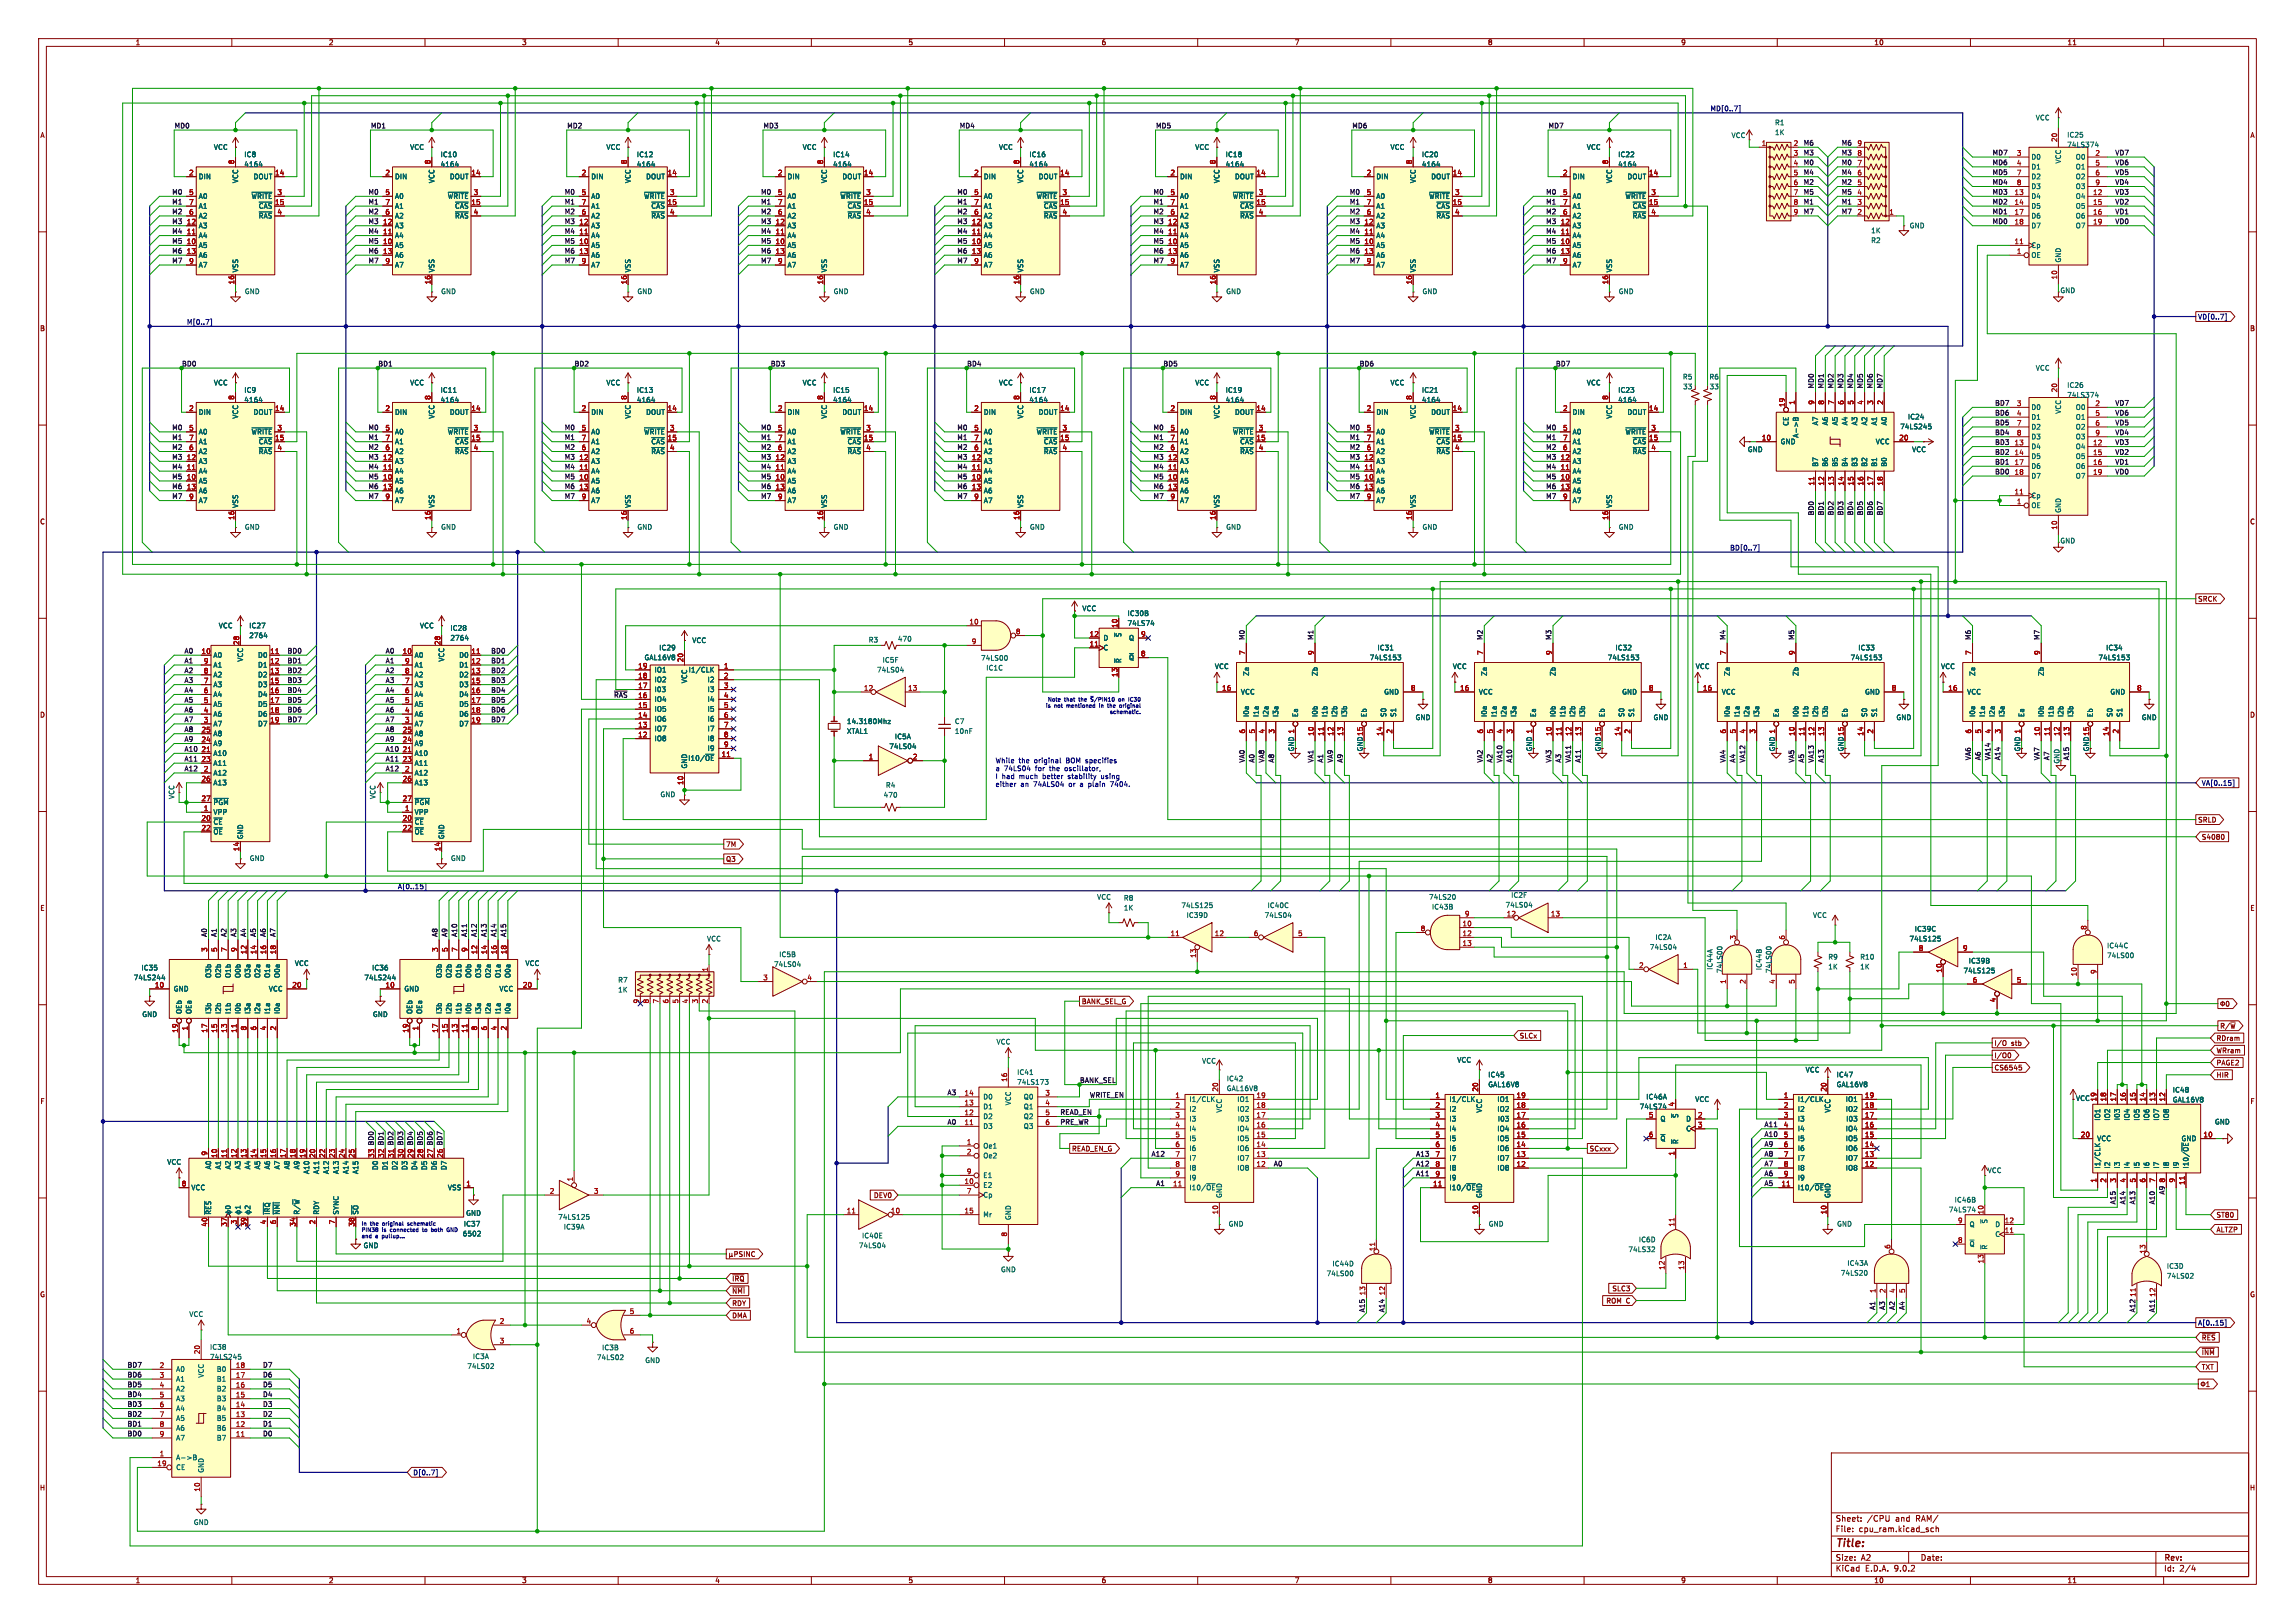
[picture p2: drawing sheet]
<svg xmlns="http://www.w3.org/2000/svg" width="594mm" height="420mm" viewBox="0 0 594 420" stroke-linecap="round" stroke-linejoin="round" font-family="sans-serif">
<defs><g id="words">
<text font-size="2.8" fill="#840000" x="475" y="400.9">Title:</text>
<g font-size="2.1" fill="#840000">
<text x="475" y="394">Sheet:</text>
<text x="483.2" y="394">/CPU</text>
<text x="490.7" y="394">and</text>
<text x="496" y="394">RAM/</text>
<text x="475" y="396.7">File:</text>
<text x="481.1" y="396.7">cpu_ram.kicad_sch</text>
<text x="475" y="406.9">KiCad</text>
<text x="475" y="404.1">Size:</text>
<text x="481.7" y="404.1">A2</text>
<text x="482.7" y="406.9">E.D.A.</text>
<text x="490.3" y="406.9">9.0.2</text>
<text x="497" y="404.1">Date:</text>
<text x="560" y="404.3">Rev:</text>
<text x="560" y="406.9">Id:</text>
<text x="564.1" y="406.9">2/4</text>
</g>
<g font-size="1.8" fill="#840000">
<text x="35" y="11.9">1</text>
<text x="85" y="11.9">2</text>
<text x="135" y="11.9">3</text>
<text x="185" y="11.9">4</text>
<text x="235" y="11.9">5</text>
<text x="285" y="11.9">6</text>
<text x="335" y="11.9">7</text>
<text x="385" y="11.9">8</text>
<text x="435" y="11.9">9</text>
<text x="485" y="11.9">10</text>
<text x="535" y="11.9">11</text>
<text x="10.3" y="35.9">A</text>
<text x="582.3" y="35.9">A</text>
<text x="10.3" y="85.9">B</text>
<text x="582.3" y="85.9">B</text>
<text x="10.3" y="135.9">C</text>
<text x="582.3" y="135.9">C</text>
<text x="568.8" y="155.9">SRCK</text>
<text x="10.3" y="185.9">D</text>
<text x="582.3" y="185.9">D</text>
<text x="335.1" y="194.6" transform="rotate(-90 335.1 194.6)">GND 1</text>
<text x="352.9" y="194.6" transform="rotate(-90 352.9 194.6)">GND15</text>
<text x="414.5" y="194.6" transform="rotate(-90 414.5 194.6)">GND15</text>
<text x="459.6" y="194.6" transform="rotate(-90 459.6 194.6)">GND 1</text>
<text x="540.9" y="194.6" transform="rotate(-90 540.9 194.6)">GND15</text>
<text x="568.8" y="213">SRLD</text>
<text x="187.8" y="219.4">7M</text>
<text x="569.8" y="217.5">S4080</text>
<text x="187.8" y="223.2">Q3</text>
<text x="10.3" y="235.9">E</text>
<text x="582.3" y="235.9">E</text>
<text x="279.9" y="260">BANK_SEL_G</text>
<text x="393.2" y="268.9">SLCx</text>
<text x="573.6" y="269.6">RDram</text>
<text x="574.5" y="266.4">R/~{W}</text>
<text x="516.1" y="274">I/O0</text>
<text x="516.1" y="270.8">I/O</text>
<text x="520.5" y="270.8">stb</text>
<text x="573.6" y="272.7">WRram</text>
<text x="573.6" y="275.9">PAGE2</text>
<text x="516.1" y="277.2">CS6545</text>
<text x="573.6" y="279.1">HIR</text>
<text x="10.3" y="285.9">F</text>
<text x="582.3" y="285.9">F</text>
<text x="277.3" y="298.1">READ_EN_G</text>
<text x="411.3" y="298.1">SCxxx</text>
<text x="226.1" y="310.2">DEV0</text>
<text x="573.6" y="315.3">ST80</text>
<text x="573.6" y="319.1">ALTZP</text>
<text x="10.3" y="335.9">G</text>
<text x="189.4" y="335">~{NMI}</text>
<text x="189.4" y="331.8">~{IRQ}</text>
<text x="417.2" y="334.3">SLC3</text>
<text x="582.3" y="335.9">G</text>
<text x="189.4" y="338.1">RDY</text>
<text x="189.4" y="341.3">DMA</text>
<text x="415.6" y="337.5">ROM C</text>
<text x="569.8" y="347">~{RES}</text>
<text x="569.8" y="350.8">~{INM}</text>
<text x="569.8" y="354.6">TXT</text>
<text x="10.2" y="385.9">H</text>
<text x="582.2" y="385.9">H</text>
<text x="35" y="409.9">1</text>
<text x="85" y="409.9">2</text>
<text x="135" y="409.9">3</text>
<text x="185" y="409.9">4</text>
<text x="235" y="409.9">5</text>
<text x="285" y="409.9">6</text>
<text x="335" y="409.9">7</text>
<text x="385" y="409.9">8</text>
<text x="435" y="409.9">9</text>
<text x="485" y="409.9">10</text>
<text x="535" y="409.9">11</text>
</g>
<g font-size="1.8" fill="#000084">
<text x="442.6" y="28.9">MD[0..7]</text>
<text x="568.8" y="82.9">VD[0..7]</text>
<text x="48.3" y="84.1">M[0..7]</text>
<text x="447.7" y="142.5">BD[0..7]</text>
<text x="569.8" y="203.5">VA[0..15]</text>
<text x="102.9" y="230.2">A[0..15]</text>
<text x="568.8" y="343.2">A[0..15]</text>
<text x="106.8" y="382">D[0..7]</text>
</g>
<g font-size="1.8" fill="#0f0f0f">
<text x="45.1" y="33.3">MD0</text>
<text x="95.9" y="33.3">MD1</text>
<text x="146.7" y="33.3">MD2</text>
<text x="197.5" y="33.3">MD3</text>
<text x="248.3" y="33.3">MD4</text>
<text x="299.1" y="33.3">MD5</text>
<text x="349.9" y="33.3">MD6</text>
<text x="400.7" y="33.3">MD7</text>
<text x="466.7" y="37.8">M6</text>
<text x="466.7" y="40.3">M3</text>
<text x="476.6" y="37.8">M6</text>
<text x="476.6" y="40.3">M3</text>
<text x="515.6" y="40.3">MD7</text>
<text x="547.4" y="40.3">VD7</text>
<text x="466.7" y="47.9">M2</text>
<text x="466.7" y="42.8">M0</text>
<text x="466.7" y="45.4">M4</text>
<text x="476.6" y="45.4">M4</text>
<text x="476.6" y="47.9">M2</text>
<text x="476.6" y="42.8">M0</text>
<text x="515.6" y="45.4">MD5</text>
<text x="515.6" y="47.9">MD4</text>
<text x="515.6" y="42.8">MD6</text>
<text x="547.4" y="47.9">VD4</text>
<text x="547.4" y="45.4">VD5</text>
<text x="547.4" y="42.8">VD6</text>
<text x="44.4" y="50.5">M0</text>
<text x="44.4" y="53">M1</text>
<text x="95.2" y="50.5">M0</text>
<text x="95.2" y="53">M1</text>
<text x="146" y="50.5">M0</text>
<text x="146" y="53">M1</text>
<text x="196.8" y="53">M1</text>
<text x="196.8" y="50.5">M0</text>
<text x="247.6" y="53">M1</text>
<text x="247.6" y="50.5">M0</text>
<text x="298.4" y="50.5">M0</text>
<text x="298.4" y="53">M1</text>
<text x="349.2" y="53">M1</text>
<text x="349.2" y="50.5">M0</text>
<text x="400" y="50.5">M0</text>
<text x="400" y="53">M1</text>
<text x="466.7" y="53">M1</text>
<text x="466.7" y="50.5">M5</text>
<text x="476.6" y="53">M1</text>
<text x="476.6" y="50.5">M5</text>
<text x="515.6" y="53">MD2</text>
<text x="515.6" y="50.5">MD3</text>
<text x="547.4" y="50.5">VD3</text>
<text x="547.4" y="53">VD2</text>
<text x="44.4" y="58.1">M3</text>
<text x="44.4" y="55.5">M2</text>
<text x="95.2" y="55.5">M2</text>
<text x="95.2" y="58.1">M3</text>
<text x="146" y="55.5">M2</text>
<text x="146" y="58.1">M3</text>
<text x="196.8" y="58.1">M3</text>
<text x="196.8" y="55.5">M2</text>
<text x="247.6" y="55.5">M2</text>
<text x="247.6" y="58.1">M3</text>
<text x="298.4" y="55.5">M2</text>
<text x="298.4" y="58.1">M3</text>
<text x="349.2" y="58.1">M3</text>
<text x="349.2" y="55.5">M2</text>
<text x="400" y="55.5">M2</text>
<text x="400" y="58.1">M3</text>
<text x="466.7" y="55.5">M7</text>
<text x="476.6" y="55.5">M7</text>
<text x="515.6" y="55.5">MD1</text>
<text x="515.6" y="58.1">MD0</text>
<text x="547.4" y="55.5">VD1</text>
<text x="547.4" y="58.1">VD0</text>
<text x="44.4" y="65.7">M6</text>
<text x="44.4" y="63.2">M5</text>
<text x="44.4" y="60.6">M4</text>
<text x="95.2" y="60.6">M4</text>
<text x="95.2" y="65.7">M6</text>
<text x="95.2" y="63.2">M5</text>
<text x="146" y="63.2">M5</text>
<text x="146" y="65.7">M6</text>
<text x="146" y="60.6">M4</text>
<text x="196.8" y="65.7">M6</text>
<text x="196.8" y="60.6">M4</text>
<text x="196.8" y="63.2">M5</text>
<text x="247.6" y="65.7">M6</text>
<text x="247.6" y="60.6">M4</text>
<text x="247.6" y="63.2">M5</text>
<text x="298.4" y="60.6">M4</text>
<text x="298.4" y="63.2">M5</text>
<text x="298.4" y="65.7">M6</text>
<text x="349.2" y="60.6">M4</text>
<text x="349.2" y="63.2">M5</text>
<text x="349.2" y="65.7">M6</text>
<text x="400" y="60.6">M4</text>
<text x="400" y="63.2">M5</text>
<text x="400" y="65.7">M6</text>
<text x="44.4" y="68.2">M7</text>
<text x="95.2" y="68.2">M7</text>
<text x="146" y="68.2">M7</text>
<text x="196.8" y="68.2">M7</text>
<text x="247.6" y="68.2">M7</text>
<text x="298.4" y="68.2">M7</text>
<text x="349.2" y="68.2">M7</text>
<text x="400" y="68.2">M7</text>
<text x="47" y="94.9">BD0</text>
<text x="97.8" y="94.9">BD1</text>
<text x="148.6" y="94.9">BD2</text>
<text x="199.4" y="94.9">BD3</text>
<text x="250.2" y="94.9">BD4</text>
<text x="301" y="94.9">BD5</text>
<text x="351.8" y="94.9">BD6</text>
<text x="402.6" y="94.9">BD7</text>
<text x="469.6" y="100.7" transform="rotate(-90 469.6 100.7)">MD0</text>
<text x="472.1" y="100.7" transform="rotate(-90 472.1 100.7)">MD1</text>
<text x="474.6" y="100.7" transform="rotate(-90 474.6 100.7)">MD2</text>
<text x="477.2" y="100.7" transform="rotate(-90 477.2 100.7)">MD3</text>
<text x="479.7" y="100.7" transform="rotate(-90 479.7 100.7)">MD4</text>
<text x="482.3" y="100.7" transform="rotate(-90 482.3 100.7)">MD5</text>
<text x="484.8" y="100.7" transform="rotate(-90 484.8 100.7)">MD6</text>
<text x="487.3" y="100.7" transform="rotate(-90 487.3 100.7)">MD7</text>
<text x="516.3" y="107.6">BD6</text>
<text x="516.3" y="105.1">BD7</text>
<text x="547.4" y="107.6">VD6</text>
<text x="547.4" y="105.1">VD7</text>
<text x="44.4" y="111.4">M0</text>
<text x="44.4" y="114">M1</text>
<text x="95.2" y="111.4">M0</text>
<text x="95.2" y="114">M1</text>
<text x="146" y="111.4">M0</text>
<text x="146" y="114">M1</text>
<text x="196.8" y="114">M1</text>
<text x="196.8" y="111.4">M0</text>
<text x="247.6" y="111.4">M0</text>
<text x="247.6" y="114">M1</text>
<text x="298.4" y="111.4">M0</text>
<text x="298.4" y="114">M1</text>
<text x="349.2" y="114">M1</text>
<text x="349.2" y="111.4">M0</text>
<text x="400" y="111.4">M0</text>
<text x="400" y="114">M1</text>
<text x="516.3" y="112.7">BD4</text>
<text x="516.3" y="110.1">BD5</text>
<text x="547.4" y="112.7">VD4</text>
<text x="547.4" y="110.1">VD5</text>
<text x="44.4" y="119">M3</text>
<text x="44.4" y="116.5">M2</text>
<text x="95.2" y="119">M3</text>
<text x="95.2" y="116.5">M2</text>
<text x="146" y="119">M3</text>
<text x="146" y="116.5">M2</text>
<text x="196.8" y="116.5">M2</text>
<text x="196.8" y="119">M3</text>
<text x="247.6" y="119">M3</text>
<text x="247.6" y="116.5">M2</text>
<text x="298.4" y="116.5">M2</text>
<text x="298.4" y="119">M3</text>
<text x="349.2" y="119">M3</text>
<text x="349.2" y="116.5">M2</text>
<text x="400" y="119">M3</text>
<text x="400" y="116.5">M2</text>
<text x="516.3" y="117.8">BD2</text>
<text x="516.3" y="115.2">BD3</text>
<text x="547.4" y="115.2">VD3</text>
<text x="547.4" y="117.8">VD2</text>
<text x="44.4" y="121.6">M4</text>
<text x="44.4" y="124.1">M5</text>
<text x="95.2" y="121.6">M4</text>
<text x="95.2" y="124.1">M5</text>
<text x="146" y="124.1">M5</text>
<text x="146" y="121.6">M4</text>
<text x="196.8" y="124.1">M5</text>
<text x="196.8" y="121.6">M4</text>
<text x="247.6" y="121.6">M4</text>
<text x="247.6" y="124.1">M5</text>
<text x="298.4" y="121.6">M4</text>
<text x="298.4" y="124.1">M5</text>
<text x="349.2" y="124.1">M5</text>
<text x="349.2" y="121.6">M4</text>
<text x="400" y="124.1">M5</text>
<text x="400" y="121.6">M4</text>
<text x="516.3" y="122.8">BD0</text>
<text x="516.3" y="120.3">BD1</text>
<text x="547.4" y="120.3">VD1</text>
<text x="547.4" y="122.8">VD0</text>
<text x="44.4" y="129.2">M7</text>
<text x="44.4" y="126.7">M6</text>
<text x="95.2" y="129.2">M7</text>
<text x="95.2" y="126.7">M6</text>
<text x="146" y="126.7">M6</text>
<text x="146" y="129.2">M7</text>
<text x="196.8" y="126.7">M6</text>
<text x="196.8" y="129.2">M7</text>
<text x="247.6" y="126.7">M6</text>
<text x="247.6" y="129.2">M7</text>
<text x="298.4" y="129.2">M7</text>
<text x="298.4" y="126.7">M6</text>
<text x="349.2" y="126.7">M6</text>
<text x="349.2" y="129.2">M7</text>
<text x="400" y="126.7">M6</text>
<text x="400" y="129.2">M7</text>
<text x="469.6" y="133.5" transform="rotate(-90 469.6 133.5)">BD0</text>
<text x="472.1" y="133.5" transform="rotate(-90 472.1 133.5)">BD1</text>
<text x="474.6" y="133.5" transform="rotate(-90 474.6 133.5)">BD2</text>
<text x="477.2" y="133.5" transform="rotate(-90 477.2 133.5)">BD3</text>
<text x="479.7" y="133.5" transform="rotate(-90 479.7 133.5)">BD4</text>
<text x="482.3" y="133.5" transform="rotate(-90 482.3 133.5)">BD5</text>
<text x="484.8" y="133.5" transform="rotate(-90 484.8 133.5)">BD6</text>
<text x="487.3" y="133.5" transform="rotate(-90 487.3 133.5)">BD7</text>
<text x="322.2" y="165.7" transform="rotate(-90 322.2 165.7)">M0</text>
<text x="340" y="165.7" transform="rotate(-90 340 165.7)">M1</text>
<text x="383.8" y="165.7" transform="rotate(-90 383.8 165.7)">M2</text>
<text x="401.6" y="165.7" transform="rotate(-90 401.6 165.7)">M3</text>
<text x="446.7" y="165.7" transform="rotate(-90 446.7 165.7)">M4</text>
<text x="464.5" y="165.7" transform="rotate(-90 464.5 165.7)">M5</text>
<text x="510.2" y="165.7" transform="rotate(-90 510.2 165.7)">M6</text>
<text x="528" y="165.7" transform="rotate(-90 528 165.7)">M7</text>
<text x="47.6" y="171.7">A1</text>
<text x="47.6" y="169.2">A0</text>
<text x="74.3" y="171.7">BD1</text>
<text x="74.3" y="169.2">BD0</text>
<text x="99.7" y="171.7">A1</text>
<text x="99.7" y="169.2">A0</text>
<text x="127" y="169.2">BD0</text>
<text x="127" y="171.7">BD1</text>
<text x="47.6" y="179.4">A4</text>
<text x="47.6" y="176.8">A3</text>
<text x="47.6" y="174.3">A2</text>
<text x="74.3" y="174.3">BD2</text>
<text x="74.3" y="176.8">BD3</text>
<text x="74.3" y="179.4">BD4</text>
<text x="99.7" y="179.4">A4</text>
<text x="99.7" y="174.3">A2</text>
<text x="99.7" y="176.8">A3</text>
<text x="127" y="174.3">BD2</text>
<text x="127" y="176.8">BD3</text>
<text x="127" y="179.4">BD4</text>
<text x="47.6" y="181.9">A5</text>
<text x="47.6" y="184.4">A6</text>
<text x="74.3" y="181.9">BD5</text>
<text x="74.3" y="184.4">BD6</text>
<text x="99.7" y="184.4">A6</text>
<text x="99.7" y="181.9">A5</text>
<text x="127" y="184.4">BD6</text>
<text x="127" y="181.9">BD5</text>
<text x="158.8" y="180.6">~{RAS} 16</text>
<text x="47.6" y="187">A7</text>
<text x="47.6" y="189.5">A8</text>
<text x="74.3" y="187">BD7</text>
<text x="99.7" y="189.5">A8</text>
<text x="99.7" y="187">A7</text>
<text x="127" y="187">BD7</text>
<text x="47.6" y="192.1">A9</text>
<text x="47.6" y="197.1">A11</text>
<text x="47.6" y="194.6">A10</text>
<text x="99.7" y="192.1">A9</text>
<text x="99.7" y="194.6">A10</text>
<text x="99.7" y="197.1">A11</text>
<text x="322.2" y="197.5" transform="rotate(-90 322.2 197.5)">VA0</text>
<text x="324.8" y="197.5" transform="rotate(-90 324.8 197.5)">A0</text>
<text x="327.3" y="197.5" transform="rotate(-90 327.3 197.5)">VA8</text>
<text x="329.9" y="197.5" transform="rotate(-90 329.9 197.5)">A8</text>
<text x="340" y="197.5" transform="rotate(-90 340 197.5)">VA1</text>
<text x="342.6" y="197.5" transform="rotate(-90 342.6 197.5)">A1</text>
<text x="345.1" y="197.5" transform="rotate(-90 345.1 197.5)">VA9</text>
<text x="347.6" y="197.5" transform="rotate(-90 347.6 197.5)">A9</text>
<text x="383.8" y="197.5" transform="rotate(-90 383.8 197.5)">VA2</text>
<text x="386.4" y="197.5" transform="rotate(-90 386.4 197.5)">A2</text>
<text x="388.9" y="197.5" transform="rotate(-90 388.9 197.5)">VA10</text>
<text x="391.4" y="197.5" transform="rotate(-90 391.4 197.5)">A10</text>
<text x="401.6" y="197.5" transform="rotate(-90 401.6 197.5)">VA3</text>
<text x="404.1" y="197.5" transform="rotate(-90 404.1 197.5)">A3</text>
<text x="406.7" y="197.5" transform="rotate(-90 406.7 197.5)">VA11</text>
<text x="409.2" y="197.5" transform="rotate(-90 409.2 197.5)">A11</text>
<text x="446.7" y="197.5" transform="rotate(-90 446.7 197.5)">VA4</text>
<text x="449.2" y="197.5" transform="rotate(-90 449.2 197.5)">A4</text>
<text x="451.8" y="197.5" transform="rotate(-90 451.8 197.5)">VA12</text>
<text x="464.5" y="197.5" transform="rotate(-90 464.5 197.5)">VA5</text>
<text x="467" y="197.5" transform="rotate(-90 467 197.5)">A5</text>
<text x="469.6" y="197.5" transform="rotate(-90 469.6 197.5)">VA13</text>
<text x="472.1" y="197.5" transform="rotate(-90 472.1 197.5)">A13</text>
<text x="510.2" y="196.8" transform="rotate(-90 510.2 196.8)">VA6</text>
<text x="512.7" y="196.8" transform="rotate(-90 512.7 196.8)">A6</text>
<text x="515.3" y="196.8" transform="rotate(-90 515.3 196.8)">VA14</text>
<text x="517.8" y="196.8" transform="rotate(-90 517.8 196.8)">A14</text>
<text x="528" y="196.8" transform="rotate(-90 528 196.8)">VA7</text>
<text x="530.5" y="196.8" transform="rotate(-90 530.5 196.8)">A7</text>
<text x="535.6" y="196.8" transform="rotate(-90 535.6 196.8)">A15</text>
<text x="47.6" y="199.7">A12</text>
<text x="99.7" y="199.7">A12</text>
<text x="53.6" y="242.6" transform="rotate(-90 53.6 242.6)">A0</text>
<text x="56.2" y="242.6" transform="rotate(-90 56.2 242.6)">A1</text>
<text x="58.7" y="242.6" transform="rotate(-90 58.7 242.6)">A2</text>
<text x="61.2" y="242.6" transform="rotate(-90 61.2 242.6)">A3</text>
<text x="63.8" y="242.6" transform="rotate(-90 63.8 242.6)">A4</text>
<text x="66.3" y="242.6" transform="rotate(-90 66.3 242.6)">A5</text>
<text x="68.9" y="242.6" transform="rotate(-90 68.9 242.6)">A6</text>
<text x="71.4" y="242.6" transform="rotate(-90 71.4 242.6)">A7</text>
<text x="113.3" y="242.6" transform="rotate(-90 113.3 242.6)">A8</text>
<text x="115.9" y="242.6" transform="rotate(-90 115.9 242.6)">A9</text>
<text x="118.4" y="242.6" transform="rotate(-90 118.4 242.6)">A10</text>
<text x="120.9" y="242.6" transform="rotate(-90 120.9 242.6)">A11</text>
<text x="123.5" y="242.6" transform="rotate(-90 123.5 242.6)">A12</text>
<text x="126" y="242.6" transform="rotate(-90 126 242.6)">A13</text>
<text x="128.6" y="242.6" transform="rotate(-90 128.6 242.6)">A14</text>
<text x="131.1" y="242.6" transform="rotate(-90 131.1 242.6)">A15</text>
<text x="245.1" y="283.5">A3</text>
<text x="281.9" y="284.1">WRITE_EN</text>
<text x="245.1" y="291.1">A0</text>
<text x="274.3" y="288.6">READ_EN</text>
<text x="274.3" y="291.1">PRE_WR</text>
<text x="456.6" y="291.8">A11</text>
<text x="96.8" y="296.5" transform="rotate(-90 96.8 296.5)">BD0</text>
<text x="99.3" y="296.5" transform="rotate(-90 99.3 296.5)">BD1</text>
<text x="101.9" y="296.5" transform="rotate(-90 101.9 296.5)">BD2</text>
<text x="104.4" y="296.5" transform="rotate(-90 104.4 296.5)">BD3</text>
<text x="107" y="296.5" transform="rotate(-90 107 296.5)">BD4</text>
<text x="109.5" y="296.5" transform="rotate(-90 109.5 296.5)">BD5</text>
<text x="112" y="296.5" transform="rotate(-90 112 296.5)">BD6</text>
<text x="114.6" y="296.5" transform="rotate(-90 114.6 296.5)">BD7</text>
<text x="297.9" y="299.4">A12</text>
<text x="366.4" y="299.4">A13</text>
<text x="456.6" y="294.3">A10</text>
<text x="456.6" y="299.4">A8</text>
<text x="456.6" y="296.8">A9</text>
<text x="329.6" y="301.9">A0</text>
<text x="366.4" y="304.5">A11</text>
<text x="366.4" y="301.9">A12</text>
<text x="456.6" y="301.9">A7</text>
<text x="456.6" y="304.5">A6</text>
<text x="299.1" y="307">A1</text>
<text x="456.6" y="307">A5</text>
<text x="547.7" y="311.8" transform="rotate(-90 547.7 311.8)">A15</text>
<text x="550.2" y="311.8" transform="rotate(-90 550.2 311.8)">A14</text>
<text x="552.7" y="311.8" transform="rotate(-90 552.7 311.8)">A13</text>
<text x="557.8" y="311.8" transform="rotate(-90 557.8 311.8)">A10</text>
<text x="560.4" y="309.2" transform="rotate(-90 560.4 309.2)">A9</text>
<text x="353.3" y="339.7" transform="rotate(-90 353.3 339.7)">A15</text>
<text x="358.4" y="339.7" transform="rotate(-90 358.4 339.7)">A14</text>
<text x="485.4" y="339.1" transform="rotate(-90 485.4 339.1)">A1</text>
<text x="488" y="339.1" transform="rotate(-90 488 339.1)">A3</text>
<text x="490.5" y="339.1" transform="rotate(-90 490.5 339.1)">A2</text>
<text x="493" y="339.1" transform="rotate(-90 493 339.1)">A4</text>
<text x="552.7" y="339.7" transform="rotate(-90 552.7 339.7)">A12</text>
<text x="557.8" y="339.7" transform="rotate(-90 557.8 339.7)">A11</text>
<text x="32.9" y="354">BD7</text>
<text x="67.9" y="354">D7</text>
<text x="32.9" y="356.5">BD6</text>
<text x="32.9" y="359.1">BD5</text>
<text x="67.9" y="359.1">D5</text>
<text x="67.9" y="356.5">D6</text>
<text x="32.9" y="364.1">BD3</text>
<text x="32.9" y="361.6">BD4</text>
<text x="67.9" y="361.6">D4</text>
<text x="67.9" y="364.1">D3</text>
<text x="32.9" y="371.8">BD0</text>
<text x="32.9" y="369.2">BD1</text>
<text x="32.9" y="366.7">BD2</text>
<text x="67.9" y="369.2">D1</text>
<text x="67.9" y="366.7">D2</text>
<text x="67.9" y="371.8">D0</text>
</g>
<g font-size="1.8" fill="#006464">
<text x="448" y="35.9">VCC</text>
<text x="459.3" y="32.6">R1</text>
<text x="459.3" y="35.2">1K</text>
<text x="526.8" y="31.3">VCC</text>
<text x="534.9" y="35.8">IC25</text>
<text x="55.2" y="39">VCC</text>
<text x="63.1" y="40.9">IC8</text>
<text x="106" y="39">VCC</text>
<text x="113.9" y="40.9">IC10</text>
<text x="156.8" y="39">VCC</text>
<text x="164.7" y="40.9">IC12</text>
<text x="207.6" y="39">VCC</text>
<text x="215.5" y="40.9">IC14</text>
<text x="258.4" y="39">VCC</text>
<text x="266.3" y="40.9">IC16</text>
<text x="309.2" y="39">VCC</text>
<text x="317.1" y="40.9">IC18</text>
<text x="359.8" y="39">VCC</text>
<text x="367.9" y="40.9">IC20</text>
<text x="410.6" y="39">VCC</text>
<text x="418.7" y="40.9">IC22</text>
<text x="525.7" y="41.5">D0</text>
<text x="534.9" y="38.3">74LS374</text>
<text x="537.1" y="41.5">O0</text>
<text x="51.3" y="46.6">DIN</text>
<text x="61.8" y="47.5" transform="rotate(-90 61.8 47.5)">VCC</text>
<text x="63.1" y="43.4">4164</text>
<text x="65.5" y="46.6">DOUT</text>
<text x="102.1" y="46.6">DIN</text>
<text x="112.6" y="47.5" transform="rotate(-90 112.6 47.5)">VCC</text>
<text x="113.9" y="43.4">4164</text>
<text x="116.3" y="46.6">DOUT</text>
<text x="152.9" y="46.6">DIN</text>
<text x="163.4" y="47.5" transform="rotate(-90 163.4 47.5)">VCC</text>
<text x="164.7" y="43.4">4164</text>
<text x="167.1" y="46.6">DOUT</text>
<text x="203.7" y="46.6">DIN</text>
<text x="214.2" y="47.5" transform="rotate(-90 214.2 47.5)">VCC</text>
<text x="215.5" y="43.4">4164</text>
<text x="217.9" y="46.6">DOUT</text>
<text x="254.5" y="46.6">DIN</text>
<text x="265" y="47.5" transform="rotate(-90 265 47.5)">VCC</text>
<text x="266.3" y="43.4">4164</text>
<text x="268.7" y="46.6">DOUT</text>
<text x="305.3" y="46.6">DIN</text>
<text x="315.8" y="47.5" transform="rotate(-90 315.8 47.5)">VCC</text>
<text x="317.1" y="43.4">4164</text>
<text x="319.5" y="46.6">DOUT</text>
<text x="356.1" y="46.6">DIN</text>
<text x="366.6" y="47.5" transform="rotate(-90 366.6 47.5)">VCC</text>
<text x="367.9" y="43.4">4164</text>
<text x="370.3" y="46.6">DOUT</text>
<text x="406.9" y="46.6">DIN</text>
<text x="417.4" y="47.5" transform="rotate(-90 417.4 47.5)">VCC</text>
<text x="418.7" y="43.4">4164</text>
<text x="421.1" y="46.6">DOUT</text>
<text x="525.7" y="44">D1</text>
<text x="525.7" y="46.6">D2</text>
<text x="533.6" y="42.4" transform="rotate(-90 533.6 42.4)">VCC</text>
<text x="537.1" y="44">O1</text>
<text x="537.1" y="46.6">O2</text>
<text x="51.3" y="51.7">A0</text>
<text x="65" y="51.7">~{WRITE}</text>
<text x="102.1" y="51.7">A0</text>
<text x="115.8" y="51.7">~{WRITE}</text>
<text x="152.9" y="51.7">A0</text>
<text x="166.6" y="51.7">~{WRITE}</text>
<text x="203.7" y="51.7">A0</text>
<text x="217.4" y="51.7">~{WRITE}</text>
<text x="254.5" y="51.7">A0</text>
<text x="268.2" y="51.7">~{WRITE}</text>
<text x="305.3" y="51.7">A0</text>
<text x="319" y="51.7">~{WRITE}</text>
<text x="356.1" y="51.7">A0</text>
<text x="369.8" y="51.7">~{WRITE}</text>
<text x="406.9" y="51.7">A0</text>
<text x="420.6" y="51.7">~{WRITE}</text>
<text x="525.7" y="49.1">D3</text>
<text x="525.7" y="51.7">D4</text>
<text x="537.1" y="49.1">O3</text>
<text x="537.1" y="51.7">O4</text>
<text x="51.3" y="54.2">A1</text>
<text x="51.3" y="56.7">A2</text>
<text x="51.3" y="59.3">A3</text>
<text x="66.8" y="54.2">~{CAS}</text>
<text x="66.8" y="56.7">~{RAS}</text>
<text x="102.1" y="54.2">A1</text>
<text x="102.1" y="56.7">A2</text>
<text x="102.1" y="59.3">A3</text>
<text x="117.6" y="54.2">~{CAS}</text>
<text x="117.6" y="56.7">~{RAS}</text>
<text x="152.9" y="54.2">A1</text>
<text x="152.9" y="56.7">A2</text>
<text x="152.9" y="59.3">A3</text>
<text x="168.4" y="54.2">~{CAS}</text>
<text x="168.4" y="56.7">~{RAS}</text>
<text x="203.7" y="54.2">A1</text>
<text x="203.7" y="56.7">A2</text>
<text x="203.7" y="59.3">A3</text>
<text x="219.2" y="54.2">~{CAS}</text>
<text x="219.2" y="56.7">~{RAS}</text>
<text x="254.5" y="54.2">A1</text>
<text x="254.5" y="56.7">A2</text>
<text x="254.5" y="59.3">A3</text>
<text x="270" y="54.2">~{CAS}</text>
<text x="270" y="56.7">~{RAS}</text>
<text x="305.3" y="54.2">A1</text>
<text x="305.3" y="56.7">A2</text>
<text x="305.3" y="59.3">A3</text>
<text x="320.8" y="54.2">~{CAS}</text>
<text x="320.8" y="56.7">~{RAS}</text>
<text x="356.1" y="54.2">A1</text>
<text x="356.1" y="56.7">A2</text>
<text x="356.1" y="59.3">A3</text>
<text x="371.6" y="54.2">~{CAS}</text>
<text x="371.6" y="56.7">~{RAS}</text>
<text x="406.9" y="54.2">A1</text>
<text x="406.9" y="56.7">A2</text>
<text x="406.9" y="59.3">A3</text>
<text x="422.4" y="54.2">~{CAS}</text>
<text x="422.4" y="56.7">~{RAS}</text>
<text x="494.2" y="59.3">GND</text>
<text x="525.7" y="54.2">D5</text>
<text x="525.7" y="56.7">D6</text>
<text x="525.7" y="59.3">D7</text>
<text x="537.1" y="54.2">O5</text>
<text x="537.1" y="56.7">O6</text>
<text x="537.1" y="59.3">O7</text>
<text x="51.3" y="61.8">A4</text>
<text x="51.3" y="64.4">A5</text>
<text x="102.1" y="61.8">A4</text>
<text x="102.1" y="64.4">A5</text>
<text x="152.9" y="61.8">A4</text>
<text x="152.9" y="64.4">A5</text>
<text x="203.7" y="61.8">A4</text>
<text x="203.7" y="64.4">A5</text>
<text x="254.5" y="61.8">A4</text>
<text x="254.5" y="64.4">A5</text>
<text x="305.3" y="61.8">A4</text>
<text x="305.3" y="64.4">A5</text>
<text x="356.1" y="61.8">A4</text>
<text x="356.1" y="64.4">A5</text>
<text x="406.9" y="61.8">A4</text>
<text x="406.9" y="64.4">A5</text>
<text x="484.2" y="63.1">R2</text>
<text x="484.2" y="60.6">1K</text>
<text x="525.7" y="64.4">Cp</text>
<text x="51.3" y="69.4">A7</text>
<text x="51.3" y="66.9">A6</text>
<text x="61.8" y="70.6" transform="rotate(-90 61.8 70.6)">VSS</text>
<text x="102.1" y="69.4">A7</text>
<text x="102.1" y="66.9">A6</text>
<text x="112.6" y="70.6" transform="rotate(-90 112.6 70.6)">VSS</text>
<text x="152.9" y="69.4">A7</text>
<text x="152.9" y="66.9">A6</text>
<text x="163.4" y="70.6" transform="rotate(-90 163.4 70.6)">VSS</text>
<text x="203.7" y="69.4">A7</text>
<text x="203.7" y="66.9">A6</text>
<text x="214.2" y="70.6" transform="rotate(-90 214.2 70.6)">VSS</text>
<text x="254.5" y="69.4">A7</text>
<text x="254.5" y="66.9">A6</text>
<text x="265" y="70.6" transform="rotate(-90 265 70.6)">VSS</text>
<text x="305.3" y="69.4">A7</text>
<text x="305.3" y="66.9">A6</text>
<text x="315.8" y="70.6" transform="rotate(-90 315.8 70.6)">VSS</text>
<text x="356.1" y="69.4">A7</text>
<text x="356.1" y="66.9">A6</text>
<text x="366.6" y="70.6" transform="rotate(-90 366.6 70.6)">VSS</text>
<text x="406.9" y="69.4">A7</text>
<text x="406.9" y="66.9">A6</text>
<text x="417.4" y="70.6" transform="rotate(-90 417.4 70.6)">VSS</text>
<text x="525.7" y="66.9">OE</text>
<text x="533.6" y="68.1" transform="rotate(-90 533.6 68.1)">GND</text>
<text x="63.2" y="76.3">GND</text>
<text x="114" y="76.3">GND</text>
<text x="164.8" y="76.3">GND</text>
<text x="215.6" y="76.3">GND</text>
<text x="266.4" y="76.3">GND</text>
<text x="317.2" y="76.3">GND</text>
<text x="368" y="76.3">GND</text>
<text x="418.8" y="76.3">GND</text>
<text x="533.1" y="76">GND</text>
<text x="55.2" y="99.9">VCC</text>
<text x="63.1" y="101.8">IC9</text>
<text x="106" y="99.9">VCC</text>
<text x="113.9" y="101.8">IC11</text>
<text x="156.8" y="99.9">VCC</text>
<text x="164.7" y="101.8">IC13</text>
<text x="207.6" y="99.9">VCC</text>
<text x="215.5" y="101.8">IC15</text>
<text x="258.4" y="99.9">VCC</text>
<text x="266.3" y="101.8">IC17</text>
<text x="309.2" y="99.9">VCC</text>
<text x="317.1" y="101.8">IC19</text>
<text x="359.8" y="99.9">VCC</text>
<text x="367.9" y="101.8">IC21</text>
<text x="410.6" y="99.9">VCC</text>
<text x="418.7" y="101.8">IC23</text>
<text x="435.5" y="98.4">R5</text>
<text x="435.5" y="100.9">33</text>
<text x="442.3" y="98.4">R6</text>
<text x="442.4" y="100.9">33</text>
<text x="526.8" y="96.1">VCC</text>
<text x="534.9" y="100.6">IC26</text>
<text x="51.3" y="107.5">DIN</text>
<text x="63.1" y="104.4">4164</text>
<text x="65.5" y="107.5">DOUT</text>
<text x="102.1" y="107.5">DIN</text>
<text x="113.9" y="104.4">4164</text>
<text x="116.3" y="107.5">DOUT</text>
<text x="152.9" y="107.5">DIN</text>
<text x="164.7" y="104.4">4164</text>
<text x="167.1" y="107.5">DOUT</text>
<text x="203.7" y="107.5">DIN</text>
<text x="215.5" y="104.4">4164</text>
<text x="217.9" y="107.5">DOUT</text>
<text x="254.5" y="107.5">DIN</text>
<text x="266.3" y="104.4">4164</text>
<text x="268.7" y="107.5">DOUT</text>
<text x="305.3" y="107.5">DIN</text>
<text x="317.1" y="104.4">4164</text>
<text x="319.5" y="107.5">DOUT</text>
<text x="356.1" y="107.5">DIN</text>
<text x="367.9" y="104.4">4164</text>
<text x="370.3" y="107.5">DOUT</text>
<text x="406.9" y="107.5">DIN</text>
<text x="418.7" y="104.4">4164</text>
<text x="421.1" y="107.5">DOUT</text>
<text x="525.7" y="106.3">D0</text>
<text x="533.6" y="107.2" transform="rotate(-90 533.6 107.2)">VCC</text>
<text x="534.9" y="103.1">74LS374</text>
<text x="537.1" y="106.3">O0</text>
<text x="51.3" y="112.6">A0</text>
<text x="61.8" y="108.5" transform="rotate(-90 61.8 108.5)">VCC</text>
<text x="65" y="112.6">~{WRITE}</text>
<text x="102.1" y="112.6">A0</text>
<text x="112.6" y="108.5" transform="rotate(-90 112.6 108.5)">VCC</text>
<text x="115.8" y="112.6">~{WRITE}</text>
<text x="152.9" y="112.6">A0</text>
<text x="163.4" y="108.5" transform="rotate(-90 163.4 108.5)">VCC</text>
<text x="166.6" y="112.6">~{WRITE}</text>
<text x="203.7" y="112.6">A0</text>
<text x="214.2" y="108.5" transform="rotate(-90 214.2 108.5)">VCC</text>
<text x="217.4" y="112.6">~{WRITE}</text>
<text x="254.5" y="112.6">A0</text>
<text x="265" y="108.5" transform="rotate(-90 265 108.5)">VCC</text>
<text x="268.2" y="112.6">~{WRITE}</text>
<text x="305.3" y="112.6">A0</text>
<text x="315.8" y="108.5" transform="rotate(-90 315.8 108.5)">VCC</text>
<text x="319" y="112.6">~{WRITE}</text>
<text x="356.1" y="112.6">A0</text>
<text x="366.6" y="108.5" transform="rotate(-90 366.6 108.5)">VCC</text>
<text x="369.8" y="112.6">~{WRITE}</text>
<text x="406.9" y="112.6">A0</text>
<text x="417.4" y="108.5" transform="rotate(-90 417.4 108.5)">VCC</text>
<text x="420.6" y="112.6">~{WRITE}</text>
<text x="463.1" y="110.3" transform="rotate(-90 463.1 110.3)">CE</text>
<text x="465.7" y="113.4" transform="rotate(-90 465.7 113.4)">A-&gt;B</text>
<text x="470.8" y="110.2" transform="rotate(-90 470.8 110.2)">A7</text>
<text x="473.3" y="110.2" transform="rotate(-90 473.3 110.2)">A6</text>
<text x="475.8" y="110.2" transform="rotate(-90 475.8 110.2)">A5</text>
<text x="478.4" y="110.2" transform="rotate(-90 478.4 110.2)">A4</text>
<text x="480.9" y="110.2" transform="rotate(-90 480.9 110.2)">A3</text>
<text x="483.5" y="110.2" transform="rotate(-90 483.5 110.2)">A2</text>
<text x="486" y="110.2" transform="rotate(-90 486 110.2)">A1</text>
<text x="488.5" y="110.2" transform="rotate(-90 488.5 110.2)">A0</text>
<text x="491.7" y="111.3">74LS245</text>
<text x="493.7" y="108.7">IC24</text>
<text x="525.7" y="108.8">D1</text>
<text x="525.7" y="111.4">D2</text>
<text x="525.7" y="113.9">D3</text>
<text x="537.1" y="108.8">O1</text>
<text x="537.1" y="111.4">O2</text>
<text x="537.1" y="113.9">O3</text>
<text x="51.3" y="115.2">A1</text>
<text x="51.3" y="117.7">A2</text>
<text x="66.8" y="115.2">~{CAS}</text>
<text x="66.8" y="117.7">~{RAS}</text>
<text x="102.1" y="115.2">A1</text>
<text x="102.1" y="117.7">A2</text>
<text x="117.6" y="115.2">~{CAS}</text>
<text x="117.6" y="117.7">~{RAS}</text>
<text x="152.9" y="115.2">A1</text>
<text x="152.9" y="117.7">A2</text>
<text x="168.4" y="115.2">~{CAS}</text>
<text x="168.4" y="117.7">~{RAS}</text>
<text x="203.7" y="115.2">A1</text>
<text x="203.7" y="117.7">A2</text>
<text x="219.2" y="115.2">~{CAS}</text>
<text x="219.2" y="117.7">~{RAS}</text>
<text x="254.5" y="115.2">A1</text>
<text x="254.5" y="117.7">A2</text>
<text x="270" y="115.2">~{CAS}</text>
<text x="270" y="117.7">~{RAS}</text>
<text x="305.3" y="115.2">A1</text>
<text x="305.3" y="117.7">A2</text>
<text x="320.8" y="115.2">~{CAS}</text>
<text x="320.8" y="117.7">~{RAS}</text>
<text x="356.1" y="115.2">A1</text>
<text x="356.1" y="117.7">A2</text>
<text x="371.6" y="115.2">~{CAS}</text>
<text x="371.6" y="117.7">~{RAS}</text>
<text x="406.9" y="115.2">A1</text>
<text x="406.9" y="117.7">A2</text>
<text x="422.4" y="115.2">~{CAS}</text>
<text x="422.4" y="117.7">~{RAS}</text>
<text x="452.2" y="117.2">GND</text>
<text x="460.8" y="115.2">GND</text>
<text x="485.4" y="115.2">VCC</text>
<text x="494.8" y="117.2">VCC</text>
<text x="525.7" y="116.4">D4</text>
<text x="525.7" y="119">D5</text>
<text x="537.1" y="116.4">O4</text>
<text x="537.1" y="119">O5</text>
<text x="51.3" y="120.2">A3</text>
<text x="51.3" y="122.8">A4</text>
<text x="51.3" y="125.3">A5</text>
<text x="102.1" y="120.2">A3</text>
<text x="102.1" y="122.8">A4</text>
<text x="102.1" y="125.3">A5</text>
<text x="152.9" y="120.2">A3</text>
<text x="152.9" y="122.8">A4</text>
<text x="152.9" y="125.3">A5</text>
<text x="203.7" y="120.2">A3</text>
<text x="203.7" y="122.8">A4</text>
<text x="203.7" y="125.3">A5</text>
<text x="254.5" y="120.2">A3</text>
<text x="254.5" y="122.8">A4</text>
<text x="254.5" y="125.3">A5</text>
<text x="305.3" y="120.2">A3</text>
<text x="305.3" y="122.8">A4</text>
<text x="305.3" y="125.3">A5</text>
<text x="356.1" y="120.2">A3</text>
<text x="356.1" y="122.8">A4</text>
<text x="356.1" y="125.3">A5</text>
<text x="406.9" y="120.2">A3</text>
<text x="406.9" y="122.8">A4</text>
<text x="406.9" y="125.3">A5</text>
<text x="470.8" y="120.9" transform="rotate(-90 470.8 120.9)">B7</text>
<text x="473.3" y="120.9" transform="rotate(-90 473.3 120.9)">B6</text>
<text x="475.8" y="120.9" transform="rotate(-90 475.8 120.9)">B5</text>
<text x="478.4" y="120.9" transform="rotate(-90 478.4 120.9)">B4</text>
<text x="480.9" y="120.9" transform="rotate(-90 480.9 120.9)">B3</text>
<text x="483.5" y="120.9" transform="rotate(-90 483.5 120.9)">B2</text>
<text x="486" y="120.9" transform="rotate(-90 486 120.9)">B1</text>
<text x="488.5" y="120.9" transform="rotate(-90 488.5 120.9)">B0</text>
<text x="525.7" y="121.5">D6</text>
<text x="525.7" y="124.1">D7</text>
<text x="537.1" y="121.5">O6</text>
<text x="537.1" y="124.1">O7</text>
<text x="51.3" y="130.4">A7</text>
<text x="51.3" y="127.9">A6</text>
<text x="61.8" y="131.6" transform="rotate(-90 61.8 131.6)">VSS</text>
<text x="102.1" y="130.4">A7</text>
<text x="102.1" y="127.9">A6</text>
<text x="112.6" y="131.6" transform="rotate(-90 112.6 131.6)">VSS</text>
<text x="152.9" y="130.4">A7</text>
<text x="152.9" y="127.9">A6</text>
<text x="163.4" y="131.6" transform="rotate(-90 163.4 131.6)">VSS</text>
<text x="203.7" y="130.4">A7</text>
<text x="203.7" y="127.9">A6</text>
<text x="214.2" y="131.6" transform="rotate(-90 214.2 131.6)">VSS</text>
<text x="254.5" y="130.4">A7</text>
<text x="254.5" y="127.9">A6</text>
<text x="265" y="131.6" transform="rotate(-90 265 131.6)">VSS</text>
<text x="305.3" y="130.4">A7</text>
<text x="305.3" y="127.9">A6</text>
<text x="315.8" y="131.6" transform="rotate(-90 315.8 131.6)">VSS</text>
<text x="356.1" y="130.4">A7</text>
<text x="356.1" y="127.9">A6</text>
<text x="366.6" y="131.6" transform="rotate(-90 366.6 131.6)">VSS</text>
<text x="406.9" y="130.4">A7</text>
<text x="406.9" y="127.9">A6</text>
<text x="417.4" y="131.6" transform="rotate(-90 417.4 131.6)">VSS</text>
<text x="525.7" y="129.1">Cp</text>
<text x="525.7" y="131.7">OE</text>
<text x="63.2" y="137.3">GND</text>
<text x="114" y="137.3">GND</text>
<text x="164.8" y="137.3">GND</text>
<text x="215.6" y="137.3">GND</text>
<text x="266.4" y="137.3">GND</text>
<text x="317.2" y="137.3">GND</text>
<text x="368" y="137.3">GND</text>
<text x="418.8" y="137.3">GND</text>
<text x="533.6" y="132.8" transform="rotate(-90 533.6 132.8)">GND</text>
<text x="533.1" y="140.8">GND</text>
<text x="280" y="158.3">VCC</text>
<text x="291.7" y="159.6">IC30B</text>
<text x="56.5" y="162.8">VCC</text>
<text x="64.4" y="162.8">IC27</text>
<text x="64.4" y="165.3">2764</text>
<text x="108.6" y="162.8">VCC</text>
<text x="116.5" y="163.4">IC28</text>
<text x="116.5" y="166">2764</text>
<text x="179.1" y="166.6">VCC</text>
<text x="224.7" y="166.5">R3</text>
<text x="232.3" y="166.2">470</text>
<text x="285.5" y="166">D</text>
<text x="290.4" y="165" transform="rotate(-90 290.4 165)">~{S}</text>
<text x="291.7" y="162.2">74LS74</text>
<text x="292.1" y="166">Q</text>
<text x="55.1" y="170.4">A0</text>
<text x="55.1" y="172.9">A1</text>
<text x="63.1" y="171.3" transform="rotate(-90 63.1 171.3)">VCC</text>
<text x="66.7" y="170.4">D0</text>
<text x="66.7" y="172.9">D1</text>
<text x="107.2" y="170.4">A0</text>
<text x="107.2" y="172.9">A1</text>
<text x="115.2" y="171.3" transform="rotate(-90 115.2 171.3)">VCC</text>
<text x="118.7" y="170.4">D0</text>
<text x="118.7" y="172.9">D1</text>
<text x="166.7" y="171">GAL16V8</text>
<text x="170.5" y="168.5">IC29</text>
<text x="228.3" y="171.7">IC5F</text>
<text x="253.8" y="171.2">74LS00</text>
<text x="255.2" y="173.7">IC1C</text>
<text x="285.5" y="168.5">C</text>
<text x="290.4" y="171.7" transform="rotate(-90 290.4 171.7)">~{R}</text>
<text x="292.1" y="171">~{Q}</text>
<text x="314.3" y="173.3">VCC</text>
<text x="354.4" y="171">74LS153</text>
<text x="356.4" y="168.5">IC31</text>
<text x="375.9" y="173.3">VCC</text>
<text x="416" y="171">74LS153</text>
<text x="418" y="168.5">IC32</text>
<text x="438.8" y="173.3">VCC</text>
<text x="478.9" y="171">74LS153</text>
<text x="480.9" y="168.5">IC33</text>
<text x="502.3" y="173.3">VCC</text>
<text x="543" y="171">74LS153</text>
<text x="545" y="168.5">IC34</text>
<text x="55.1" y="175.5">A2</text>
<text x="55.1" y="178">A3</text>
<text x="66.7" y="175.5">D2</text>
<text x="66.7" y="178">D3</text>
<text x="107.2" y="175.5">A2</text>
<text x="107.2" y="178">A3</text>
<text x="118.7" y="175.5">D2</text>
<text x="118.7" y="178">D3</text>
<text x="169.3" y="174.2">IO1</text>
<text x="169.3" y="176.8">IO2</text>
<text x="169.3" y="179.3">I03</text>
<text x="178" y="176.9" transform="rotate(-90 178 176.9)">VCC</text>
<text x="178.1" y="174.2">I1/CLK</text>
<text x="183" y="176.8">I2</text>
<text x="183" y="179.3">I3</text>
<text x="226.9" y="174.2">74LS04</text>
<text x="321.1" y="179.9">VCC</text>
<text x="323.4" y="175" transform="rotate(-90 323.4 175)">Za</text>
<text x="341.2" y="175" transform="rotate(-90 341.2 175)">Zb</text>
<text x="358.1" y="179.9">GND</text>
<text x="382.7" y="179.9">VCC</text>
<text x="385" y="175" transform="rotate(-90 385 175)">Za</text>
<text x="402.8" y="175" transform="rotate(-90 402.8 175)">Zb</text>
<text x="419.7" y="179.9">GND</text>
<text x="445.5" y="179.9">VCC</text>
<text x="447.9" y="175" transform="rotate(-90 447.9 175)">Za</text>
<text x="465.7" y="175" transform="rotate(-90 465.7 175)">Zb</text>
<text x="482.6" y="179.9">GND</text>
<text x="509" y="179.9">VCC</text>
<text x="511.4" y="175" transform="rotate(-90 511.4 175)">Za</text>
<text x="529.2" y="175" transform="rotate(-90 529.2 175)">Zb</text>
<text x="546.1" y="179.9">GND</text>
<text x="55.1" y="180.6">A4</text>
<text x="55.1" y="183.1">A5</text>
<text x="55.1" y="185.6">A6</text>
<text x="66.7" y="180.6">D4</text>
<text x="66.7" y="183.1">D5</text>
<text x="66.7" y="185.6">D6</text>
<text x="107.2" y="180.6">A4</text>
<text x="107.2" y="183.1">A5</text>
<text x="107.2" y="185.6">A6</text>
<text x="118.7" y="180.6">D4</text>
<text x="118.7" y="183.1">D5</text>
<text x="118.7" y="185.6">D6</text>
<text x="169.3" y="181.8">IO4</text>
<text x="169.3" y="184.4">IO5</text>
<text x="183" y="181.8">I4</text>
<text x="183" y="184.4">I5</text>
<text x="323.4" y="185.7" transform="rotate(-90 323.4 185.7)">I0a</text>
<text x="326" y="185.7" transform="rotate(-90 326 185.7)">I1a</text>
<text x="328.5" y="185.7" transform="rotate(-90 328.5 185.7)">I2a</text>
<text x="331.1" y="185.7" transform="rotate(-90 331.1 185.7)">I3a</text>
<text x="336.1" y="185.7" transform="rotate(-90 336.1 185.7)">Ea</text>
<text x="341.2" y="185.7" transform="rotate(-90 341.2 185.7)">I0b</text>
<text x="343.8" y="185.7" transform="rotate(-90 343.8 185.7)">I1b</text>
<text x="346.3" y="185.7" transform="rotate(-90 346.3 185.7)">I2b</text>
<text x="348.8" y="185.7" transform="rotate(-90 348.8 185.7)">I3b</text>
<text x="353.9" y="185.7" transform="rotate(-90 353.9 185.7)">Eb</text>
<text x="359" y="185.7" transform="rotate(-90 359 185.7)">S0</text>
<text x="361.5" y="185.7" transform="rotate(-90 361.5 185.7)">S1</text>
<text x="385" y="185.7" transform="rotate(-90 385 185.7)">I0a</text>
<text x="387.6" y="185.7" transform="rotate(-90 387.6 185.7)">I1a</text>
<text x="390.1" y="185.7" transform="rotate(-90 390.1 185.7)">I2a</text>
<text x="392.7" y="185.7" transform="rotate(-90 392.7 185.7)">I3a</text>
<text x="397.7" y="185.7" transform="rotate(-90 397.7 185.7)">Ea</text>
<text x="402.8" y="185.7" transform="rotate(-90 402.8 185.7)">I0b</text>
<text x="405.4" y="185.7" transform="rotate(-90 405.4 185.7)">I1b</text>
<text x="407.9" y="185.7" transform="rotate(-90 407.9 185.7)">I2b</text>
<text x="410.4" y="185.7" transform="rotate(-90 410.4 185.7)">I3b</text>
<text x="415.5" y="185.7" transform="rotate(-90 415.5 185.7)">Eb</text>
<text x="420.6" y="185.7" transform="rotate(-90 420.6 185.7)">S0</text>
<text x="423.1" y="185.7" transform="rotate(-90 423.1 185.7)">S1</text>
<text x="447.9" y="185.7" transform="rotate(-90 447.9 185.7)">I0a</text>
<text x="450.4" y="185.7" transform="rotate(-90 450.4 185.7)">I1a</text>
<text x="453" y="185.7" transform="rotate(-90 453 185.7)">I2a</text>
<text x="455.5" y="185.7" transform="rotate(-90 455.5 185.7)">I3a</text>
<text x="460.6" y="185.7" transform="rotate(-90 460.6 185.7)">Ea</text>
<text x="465.7" y="185.7" transform="rotate(-90 465.7 185.7)">I0b</text>
<text x="468.2" y="185.7" transform="rotate(-90 468.2 185.7)">I1b</text>
<text x="470.8" y="185.7" transform="rotate(-90 470.8 185.7)">I2b</text>
<text x="473.3" y="185.7" transform="rotate(-90 473.3 185.7)">I3b</text>
<text x="478.4" y="185.7" transform="rotate(-90 478.4 185.7)">Eb</text>
<text x="483.5" y="185.7" transform="rotate(-90 483.5 185.7)">S0</text>
<text x="486" y="185.7" transform="rotate(-90 486 185.7)">S1</text>
<text x="511.4" y="185.7" transform="rotate(-90 511.4 185.7)">I0a</text>
<text x="513.9" y="185.7" transform="rotate(-90 513.9 185.7)">I1a</text>
<text x="516.5" y="185.7" transform="rotate(-90 516.5 185.7)">I2a</text>
<text x="519" y="185.7" transform="rotate(-90 519 185.7)">I3a</text>
<text x="524.1" y="185.7" transform="rotate(-90 524.1 185.7)">Ea</text>
<text x="529.2" y="185.7" transform="rotate(-90 529.2 185.7)">I0b</text>
<text x="531.7" y="185.7" transform="rotate(-90 531.7 185.7)">I1b</text>
<text x="534.3" y="185.7" transform="rotate(-90 534.3 185.7)">I2b</text>
<text x="536.8" y="185.7" transform="rotate(-90 536.8 185.7)">I3b</text>
<text x="541.9" y="185.7" transform="rotate(-90 541.9 185.7)">Eb</text>
<text x="547" y="185.7" transform="rotate(-90 547 185.7)">S0</text>
<text x="549.5" y="185.7" transform="rotate(-90 549.5 185.7)">S1</text>
<text x="55.1" y="188.2">A7</text>
<text x="55.1" y="190.7">A8</text>
<text x="66.7" y="188.2">D7</text>
<text x="107.2" y="188.2">A7</text>
<text x="107.2" y="190.7">A8</text>
<text x="118.7" y="188.2">D7</text>
<text x="169.3" y="186.9">IO6</text>
<text x="169.3" y="189.5">IO7</text>
<text x="169.3" y="192">IO8</text>
<text x="183" y="186.9">I6</text>
<text x="183" y="189.5">I7</text>
<text x="183" y="192">I8</text>
<text x="219.1" y="190.1">XTAL1</text>
<text x="219.1" y="187.6">14.3180Mhz</text>
<text x="231.5" y="191.5">IC5A</text>
<text x="247" y="187.6">C7</text>
<text x="247" y="190.1">10nF</text>
<text x="366.3" y="186.5">GND</text>
<text x="427.9" y="186.5">GND</text>
<text x="490.7" y="186.5">GND</text>
<text x="554.2" y="186.5">GND</text>
<text x="55.1" y="193.3">A9</text>
<text x="55.1" y="195.8">A10</text>
<text x="107.2" y="193.3">A9</text>
<text x="107.2" y="195.8">A10</text>
<text x="178" y="197.1">I10/~{OE}</text>
<text x="183" y="194.5">I9</text>
<text x="230" y="194">74LS04</text>
<text x="533.2" y="197.7" transform="rotate(-90 533.2 197.7)">GND</text>
<text x="55.1" y="198.3">A11</text>
<text x="55.1" y="200.9">A12</text>
<text x="55.1" y="203.4">A13</text>
<text x="107.2" y="198.3">A11</text>
<text x="107.2" y="200.9">A12</text>
<text x="107.2" y="203.4">A13</text>
<text x="178" y="199" transform="rotate(-90 178 199)">GND</text>
<text x="45.3" y="206.9" transform="rotate(-90 45.3 206.9)">VCC</text>
<text x="55.1" y="208.5">~{PGM}</text>
<text x="97.4" y="206.9" transform="rotate(-90 97.4 206.9)">VCC</text>
<text x="107.2" y="208.5">~{PGM}</text>
<text x="170.8" y="206.5">GND</text>
<text x="228.6" y="206.6">470</text>
<text x="229.2" y="204.1">R4</text>
<text x="55.1" y="211">VPP</text>
<text x="55.1" y="213.6">~{CE}</text>
<text x="107.2" y="211">VPP</text>
<text x="107.2" y="213.6">~{CE}</text>
<text x="55.1" y="216.1">~{OE}</text>
<text x="63.1" y="217.3" transform="rotate(-90 63.1 217.3)">GND</text>
<text x="107.2" y="216.1">~{OE}</text>
<text x="115.2" y="217.3" transform="rotate(-90 115.2 217.3)">GND</text>
<text x="64.5" y="223">GND</text>
<text x="116.6" y="223">GND</text>
<text x="283.8" y="233">VCC</text>
<text x="290.8" y="233.3">R8</text>
<text x="369.7" y="233">74LS20</text>
<text x="391" y="232.5">IC2F</text>
<text x="290.8" y="235.8">1K</text>
<text x="305.6" y="235.2">74LS125</text>
<text x="307" y="237.7">IC39D</text>
<text x="327.2" y="237.7">74LS04</text>
<text x="328" y="235.2">IC40C</text>
<text x="370.5" y="235.6">IC43B</text>
<text x="389.6" y="235.1">74LS04</text>
<text x="469.1" y="237.7">VCC</text>
<text x="182.9" y="243.8">VCC</text>
<text x="426.9" y="246">74LS04</text>
<text x="428.3" y="243.4">IC2A</text>
<text x="494.1" y="243.8">74LS125</text>
<text x="495.5" y="241.3">IC39C</text>
<text x="545.2" y="245.6">IC44C</text>
<text x="36.5" y="251.3">IC35</text>
<text x="76.2" y="250.2">VCC</text>
<text x="96.2" y="251.3">IC36</text>
<text x="135.9" y="250.2">VCC</text>
<text x="200.2" y="250.4">74LS04</text>
<text x="201.6" y="247.9">IC5B</text>
<text x="443.5" y="251.1" transform="rotate(-90 443.5 251.1)">IC44A</text>
<text x="446" y="251.9" transform="rotate(-90 446 251.9)">74LS00</text>
<text x="456.2" y="251.2" transform="rotate(-90 456.2 251.2)">IC44B</text>
<text x="458.7" y="251.9" transform="rotate(-90 458.7 251.9)">74LS00</text>
<text x="473.1" y="248.5">R9</text>
<text x="473.1" y="251.1">1K</text>
<text x="481.3" y="251.1">1K</text>
<text x="481.3" y="248.5">R10</text>
<text x="509.4" y="249.5">IC39B</text>
<text x="545.2" y="248.1">74LS00</text>
<text x="34.5" y="253.9">74LS244</text>
<text x="44.8" y="256.8">GND</text>
<text x="54.8" y="253.2" transform="rotate(-90 54.8 253.2)">O3b</text>
<text x="57.4" y="253.2" transform="rotate(-90 57.4 253.2)">O2b</text>
<text x="59.9" y="253.2" transform="rotate(-90 59.9 253.2)">O1b</text>
<text x="62.5" y="253.2" transform="rotate(-90 62.5 253.2)">O0b</text>
<text x="65" y="253.2" transform="rotate(-90 65 253.2)">O3a</text>
<text x="67.5" y="253.2" transform="rotate(-90 67.5 253.2)">O2a</text>
<text x="69.4" y="256.8">VCC</text>
<text x="70.1" y="253.2" transform="rotate(-90 70.1 253.2)">O1a</text>
<text x="72.6" y="253.2" transform="rotate(-90 72.6 253.2)">O0a</text>
<text x="94.2" y="253.9">74LS244</text>
<text x="104.5" y="256.8">GND</text>
<text x="114.5" y="253.2" transform="rotate(-90 114.5 253.2)">O3b</text>
<text x="117.1" y="253.2" transform="rotate(-90 117.1 253.2)">O2b</text>
<text x="119.6" y="253.2" transform="rotate(-90 119.6 253.2)">O1b</text>
<text x="122.1" y="253.2" transform="rotate(-90 122.1 253.2)">O0b</text>
<text x="124.7" y="253.2" transform="rotate(-90 124.7 253.2)">O3a</text>
<text x="127.2" y="253.2" transform="rotate(-90 127.2 253.2)">O2a</text>
<text x="129.1" y="256.8">VCC</text>
<text x="129.8" y="253.2" transform="rotate(-90 129.8 253.2)">O1a</text>
<text x="132.3" y="253.2" transform="rotate(-90 132.3 253.2)">O0a</text>
<text x="159.9" y="254.5">R7</text>
<text x="159.9" y="257">1K</text>
<text x="508.1" y="252.1">74LS125</text>
<text x="36.7" y="263.4">GND</text>
<text x="47.2" y="262.5" transform="rotate(-90 47.2 262.5)">OEb</text>
<text x="49.8" y="262.5" transform="rotate(-90 49.8 262.5)">OEa</text>
<text x="54.8" y="262.5" transform="rotate(-90 54.8 262.5)">I3b</text>
<text x="57.4" y="262.5" transform="rotate(-90 57.4 262.5)">I2b</text>
<text x="59.9" y="262.5" transform="rotate(-90 59.9 262.5)">I1b</text>
<text x="62.5" y="262.5" transform="rotate(-90 62.5 262.5)">I0b</text>
<text x="65" y="262.5" transform="rotate(-90 65 262.5)">I3a</text>
<text x="67.5" y="262.5" transform="rotate(-90 67.5 262.5)">I2a</text>
<text x="70.1" y="262.5" transform="rotate(-90 70.1 262.5)">I1a</text>
<text x="72.6" y="262.5" transform="rotate(-90 72.6 262.5)">I0a</text>
<text x="96.4" y="263.4">GND</text>
<text x="106.9" y="262.5" transform="rotate(-90 106.9 262.5)">OEb</text>
<text x="109.4" y="262.5" transform="rotate(-90 109.4 262.5)">OEa</text>
<text x="114.5" y="262.5" transform="rotate(-90 114.5 262.5)">I3b</text>
<text x="117.1" y="262.5" transform="rotate(-90 117.1 262.5)">I2b</text>
<text x="119.6" y="262.5" transform="rotate(-90 119.6 262.5)">I1b</text>
<text x="122.1" y="262.5" transform="rotate(-90 122.1 262.5)">I0b</text>
<text x="124.7" y="262.5" transform="rotate(-90 124.7 262.5)">I3a</text>
<text x="127.2" y="262.5" transform="rotate(-90 127.2 262.5)">I2a</text>
<text x="129.8" y="262.5" transform="rotate(-90 129.8 262.5)">I1a</text>
<text x="132.3" y="262.5" transform="rotate(-90 132.3 262.5)">I0a</text>
<text x="257.8" y="270.5">VCC</text>
<text x="311" y="275.4">VCC</text>
<text x="377.1" y="275.2">VCC</text>
<text x="263.1" y="280.9">74LS173</text>
<text x="263.1" y="278.4">IC41</text>
<text x="317.4" y="280">IC42</text>
<text x="385.1" y="279">IC45</text>
<text x="385.1" y="281.5">GAL16V8</text>
<text x="467.2" y="277.7">VCC</text>
<text x="475.2" y="279">IC47</text>
<text x="475.2" y="281.5">GAL16V8</text>
<text x="254.4" y="284.7">D0</text>
<text x="254.4" y="287.2">D1</text>
<text x="261.8" y="286.2" transform="rotate(-90 261.8 286.2)">VCC</text>
<text x="264.8" y="284.7">Q0</text>
<text x="264.8" y="287.2">Q1</text>
<text x="307.7" y="285.3">I1/CLK</text>
<text x="307.7" y="287.9">I2</text>
<text x="317.4" y="282.5">GAL16V8</text>
<text x="320.1" y="285.3">IO1</text>
<text x="320.1" y="287.9">IO2</text>
<text x="375" y="285.3">I1/CLK</text>
<text x="375" y="287.9">I2</text>
<text x="387.4" y="285.3">IO1</text>
<text x="387.4" y="287.9">IO2</text>
<text x="424.3" y="287.2">74LS74</text>
<text x="426" y="284.7">IC46A</text>
<text x="438.6" y="285.3">VCC</text>
<text x="465.2" y="285.3">I1/CLK</text>
<text x="465.2" y="287.9">I2</text>
<text x="477.6" y="285.3">IO1</text>
<text x="477.6" y="287.9">IO2</text>
<text x="537.2" y="285.1">VCC</text>
<text x="562.2" y="282.9">IC48</text>
<text x="562.2" y="285.5">GAL16V8</text>
<text x="254.4" y="289.8">D2</text>
<text x="254.4" y="292.3">D3</text>
<text x="264.8" y="289.8">Q2</text>
<text x="264.8" y="292.3">Q3</text>
<text x="307.7" y="290.4">I3</text>
<text x="307.7" y="293">I4</text>
<text x="316.5" y="288.1" transform="rotate(-90 316.5 288.1)">VCC</text>
<text x="320.1" y="293">IO4</text>
<text x="320.2" y="290.4">I03</text>
<text x="375" y="290.4">I3</text>
<text x="375" y="293">I4</text>
<text x="383.8" y="288.1" transform="rotate(-90 383.8 288.1)">VCC</text>
<text x="387.4" y="293">IO4</text>
<text x="387.6" y="290.4">I03</text>
<text x="429.6" y="290.4">Q</text>
<text x="434.6" y="289.4" transform="rotate(-90 434.6 289.4)">~{S}</text>
<text x="436.3" y="290.4">D</text>
<text x="436.3" y="293">C</text>
<text x="465.2" y="290.4">I3</text>
<text x="465.2" y="293">I4</text>
<text x="473.9" y="288.1" transform="rotate(-90 473.9 288.1)">VCC</text>
<text x="477.6" y="293">IO4</text>
<text x="477.7" y="290.4">I03</text>
<text x="543.8" y="290.1" transform="rotate(-90 543.8 290.1)">IO1</text>
<text x="546.3" y="290.1" transform="rotate(-90 546.3 290.1)">IO2</text>
<text x="548.9" y="290" transform="rotate(-90 548.9 290)">I03</text>
<text x="551.4" y="290.1" transform="rotate(-90 551.4 290.1)">IO4</text>
<text x="553.9" y="290.1" transform="rotate(-90 553.9 290.1)">IO5</text>
<text x="556.5" y="290.1" transform="rotate(-90 556.5 290.1)">IO6</text>
<text x="559" y="290.1" transform="rotate(-90 559 290.1)">IO7</text>
<text x="561.6" y="290.1" transform="rotate(-90 561.6 290.1)">IO8</text>
<text x="573.1" y="291.2">GND</text>
<text x="254.4" y="297.4">Oe1</text>
<text x="254.4" y="299.9">Oe2</text>
<text x="307.7" y="295.5">I5</text>
<text x="307.7" y="298">I6</text>
<text x="320.1" y="295.5">IO5</text>
<text x="320.1" y="298">IO6</text>
<text x="375" y="295.5">I5</text>
<text x="375" y="298">I6</text>
<text x="387.4" y="295.5">IO5</text>
<text x="387.4" y="298">IO6</text>
<text x="429.6" y="295.5">~{Q}</text>
<text x="434.6" y="296.2" transform="rotate(-90 434.6 296.2)">~{R}</text>
<text x="465.2" y="295.5">I5</text>
<text x="465.2" y="298">I6</text>
<text x="477.6" y="295.5">IO5</text>
<text x="477.6" y="298">IO6</text>
<text x="542.7" y="295.5">VCC</text>
<text x="564.5" y="295.5">GND</text>
<text x="43.2" y="301.6">VCC</text>
<text x="54.8" y="302.7" transform="rotate(-90 54.8 302.7)">A0</text>
<text x="57.4" y="302.7" transform="rotate(-90 57.4 302.7)">A1</text>
<text x="59.9" y="302.7" transform="rotate(-90 59.9 302.7)">A2</text>
<text x="62.5" y="302.7" transform="rotate(-90 62.5 302.7)">A3</text>
<text x="65" y="302.7" transform="rotate(-90 65 302.7)">A4</text>
<text x="67.5" y="302.7" transform="rotate(-90 67.5 302.7)">A5</text>
<text x="70.1" y="302.7" transform="rotate(-90 70.1 302.7)">A6</text>
<text x="72.6" y="302.7" transform="rotate(-90 72.6 302.7)">A7</text>
<text x="75.2" y="302.7" transform="rotate(-90 75.2 302.7)">A8</text>
<text x="77.7" y="302.7" transform="rotate(-90 77.7 302.7)">A9</text>
<text x="80.2" y="303.9" transform="rotate(-90 80.2 303.9)">A10</text>
<text x="82.8" y="303.9" transform="rotate(-90 82.8 303.9)">A11</text>
<text x="85.3" y="303.9" transform="rotate(-90 85.3 303.9)">A12</text>
<text x="87.9" y="303.9" transform="rotate(-90 87.9 303.9)">A13</text>
<text x="90.4" y="303.9" transform="rotate(-90 90.4 303.9)">A14</text>
<text x="92.9" y="303.9" transform="rotate(-90 92.9 303.9)">A15</text>
<text x="98" y="302.9" transform="rotate(-90 98 302.9)">D0</text>
<text x="100.6" y="302.9" transform="rotate(-90 100.6 302.9)">D1</text>
<text x="103.1" y="302.9" transform="rotate(-90 103.1 302.9)">D2</text>
<text x="105.6" y="302.9" transform="rotate(-90 105.6 302.9)">D3</text>
<text x="108.2" y="302.9" transform="rotate(-90 108.2 302.9)">D4</text>
<text x="110.7" y="302.9" transform="rotate(-90 110.7 302.9)">D5</text>
<text x="113.3" y="302.9" transform="rotate(-90 113.3 302.9)">D6</text>
<text x="115.8" y="302.9" transform="rotate(-90 115.8 302.9)">D7</text>
<text x="254.4" y="305">E1</text>
<text x="307.7" y="300.6">I7</text>
<text x="307.7" y="303.1">I8</text>
<text x="307.7" y="305.7">I9</text>
<text x="320.1" y="300.6">IO7</text>
<text x="320.1" y="303.1">IO8</text>
<text x="375" y="300.6">I7</text>
<text x="375" y="303.1">I8</text>
<text x="375" y="305.7">I9</text>
<text x="387.4" y="300.6">IO7</text>
<text x="387.4" y="303.1">IO8</text>
<text x="465.2" y="300.6">I7</text>
<text x="465.2" y="303.1">I8</text>
<text x="465.2" y="305.7">I9</text>
<text x="477.6" y="300.6">IO7</text>
<text x="477.6" y="303.1">IO8</text>
<text x="514.3" y="303.8">VCC</text>
<text x="543.8" y="302.5" transform="rotate(-90 543.8 302.5)">I1/CLK</text>
<text x="546.3" y="302.5" transform="rotate(-90 546.3 302.5)">I2</text>
<text x="548.9" y="302.5" transform="rotate(-90 548.9 302.5)">I3</text>
<text x="551.4" y="302.5" transform="rotate(-90 551.4 302.5)">I4</text>
<text x="553.9" y="302.5" transform="rotate(-90 553.9 302.5)">I5</text>
<text x="556.5" y="302.5" transform="rotate(-90 556.5 302.5)">I6</text>
<text x="559" y="302.5" transform="rotate(-90 559 302.5)">I7</text>
<text x="561.6" y="302.5" transform="rotate(-90 561.6 302.5)">I8</text>
<text x="564.1" y="302.5" transform="rotate(-90 564.1 302.5)">I9</text>
<text x="566.6" y="302.5" transform="rotate(-90 566.6 302.5)">I10/~{OE}</text>
<text x="49.4" y="308.2">VCC</text>
<text x="115.8" y="308.2">VSS</text>
<text x="254.4" y="307.6">E2</text>
<text x="254.4" y="310.1">Cp</text>
<text x="307.7" y="308.2">I10/~{OE}</text>
<text x="316.5" y="310.1" transform="rotate(-90 316.5 310.1)">GND</text>
<text x="375" y="308.2">I10/~{OE}</text>
<text x="383.8" y="310.1" transform="rotate(-90 383.8 310.1)">GND</text>
<text x="465.2" y="308.2">I10/~{OE}</text>
<text x="473.9" y="310.1" transform="rotate(-90 473.9 310.1)">GND</text>
<text x="505.8" y="311.4">IC46B</text>
<text x="54.8" y="314.5" transform="rotate(-90 54.8 314.5)">~{RES}</text>
<text x="70.1" y="314.5" transform="rotate(-90 70.1 314.5)">~{IRQ}</text>
<text x="72.6" y="314.5" transform="rotate(-90 72.6 314.5)">~{NMI}</text>
<text x="77.7" y="314.5" transform="rotate(-90 77.7 314.5)">R/~{W}</text>
<text x="82.8" y="314.5" transform="rotate(-90 82.8 314.5)">RDY</text>
<text x="87.9" y="314.5" transform="rotate(-90 87.9 314.5)">SYNC</text>
<text x="92.9" y="314.5" transform="rotate(-90 92.9 314.5)">~{SO}</text>
<text x="119.9" y="317.6">IC37</text>
<text x="120.5" y="314.8">GND</text>
<text x="144.3" y="315.8">74LS125</text>
<text x="254.4" y="315.2">Mr</text>
<text x="261.8" y="315.8" transform="rotate(-90 261.8 315.8)">GND</text>
<text x="317.9" y="317.6">GND</text>
<text x="385.2" y="317.6">GND</text>
<text x="475.4" y="317.6">GND</text>
<text x="504.3" y="313.9">74LS74</text>
<text x="509.7" y="317.7">Q</text>
<text x="514.6" y="316.8" transform="rotate(-90 514.6 316.8)">~{S}</text>
<text x="516.3" y="317.7">D</text>
<text x="94" y="323.2">GND</text>
<text x="119.7" y="320.1">6502</text>
<text x="145.8" y="318.4">IC39A</text>
<text x="222.2" y="323.2">74LS04</text>
<text x="223" y="320.6">IC40E</text>
<text x="424.1" y="321.7">IC6D</text>
<text x="509.7" y="322.8">~{Q}</text>
<text x="514.6" y="323.5" transform="rotate(-90 514.6 323.5)">~{R}</text>
<text x="516.3" y="320.3">C</text>
<text x="258.9" y="329.4">GND</text>
<text x="344.7" y="327.9">IC44D</text>
<text x="421.3" y="324.2">74LS32</text>
<text x="478" y="327.8">IC43A</text>
<text x="560.7" y="328.5">IC3D</text>
<text x="343.2" y="330.4">74LS00</text>
<text x="476.3" y="330.3">74LS20</text>
<text x="560.7" y="331.1">74LS02</text>
<text x="48.9" y="341">VCC</text>
<text x="54.2" y="352">74LS245</text>
<text x="54.2" y="349.5">IC38</text>
<text x="122.3" y="351.9">IC3A</text>
<text x="154.3" y="352.1">74LS02</text>
<text x="155.7" y="349.6">IC3B</text>
<text x="166.9" y="352.9">GND</text>
<text x="45.5" y="355.2">A0</text>
<text x="45.5" y="357.7">A1</text>
<text x="52.9" y="356.6" transform="rotate(-90 52.9 356.6)">VCC</text>
<text x="56" y="355.2">B0</text>
<text x="56" y="357.7">B1</text>
<text x="120.8" y="354.4">74LS02</text>
<text x="45.5" y="360.3">A2</text>
<text x="45.5" y="362.8">A3</text>
<text x="45.5" y="365.4">A4</text>
<text x="56" y="360.3">B2</text>
<text x="56" y="362.8">B3</text>
<text x="56" y="365.4">B4</text>
<text x="45.5" y="367.9">A5</text>
<text x="45.5" y="370.4">A6</text>
<text x="56" y="367.9">B5</text>
<text x="56" y="370.4">B6</text>
<text x="45.5" y="373">A7</text>
<text x="56" y="373">B7</text>
<text x="45.5" y="378.1">A-&gt;B</text>
<text x="45.5" y="380.6">CE</text>
<text x="52.9" y="381.3" transform="rotate(-90 52.9 381.3)">GND</text>
<text x="50" y="394.8">GND</text>
</g>
<g font-size="1.8" fill="#a90000">
<text x="455.9" y="37.8">1</text>
<text x="464.1" y="37.8">2</text>
<text x="464.1" y="40.4">3</text>
<text x="480.6" y="40.4">8</text>
<text x="480.6" y="37.8">9</text>
<text x="521.9" y="40.4">3</text>
<text x="532.5" y="36.9" transform="rotate(-90 532.5 36.9)">20</text>
<text x="542.2" y="40.4">2</text>
<text x="48.8" y="45.5">2</text>
<text x="60.7" y="42.6" transform="rotate(-90 60.7 42.6)">8</text>
<text x="71.1" y="45.5">14</text>
<text x="99.6" y="45.5">2</text>
<text x="111.5" y="42.6" transform="rotate(-90 111.5 42.6)">8</text>
<text x="121.9" y="45.5">14</text>
<text x="150.4" y="45.5">2</text>
<text x="162.3" y="42.6" transform="rotate(-90 162.3 42.6)">8</text>
<text x="172.7" y="45.5">14</text>
<text x="201.2" y="45.5">2</text>
<text x="213.1" y="42.6" transform="rotate(-90 213.1 42.6)">8</text>
<text x="223.5" y="45.5">14</text>
<text x="252" y="45.5">2</text>
<text x="263.9" y="42.6" transform="rotate(-90 263.9 42.6)">8</text>
<text x="274.3" y="45.5">14</text>
<text x="302.8" y="45.5">2</text>
<text x="314.7" y="42.6" transform="rotate(-90 314.7 42.6)">8</text>
<text x="325.1" y="45.5">14</text>
<text x="353.6" y="45.5">2</text>
<text x="365.5" y="42.6" transform="rotate(-90 365.5 42.6)">8</text>
<text x="375.9" y="45.5">14</text>
<text x="404.4" y="45.5">2</text>
<text x="416.3" y="42.6" transform="rotate(-90 416.3 42.6)">8</text>
<text x="426.7" y="45.5">14</text>
<text x="464.1" y="42.9">4</text>
<text x="464.1" y="45.5">5</text>
<text x="480.6" y="45.5">6</text>
<text x="480.6" y="42.9">7</text>
<text x="521.9" y="42.9">4</text>
<text x="521.9" y="45.5">7</text>
<text x="542.2" y="42.9">5</text>
<text x="542.2" y="45.5">6</text>
<text x="48.8" y="50.5">5</text>
<text x="48.8" y="53.1">7</text>
<text x="71.1" y="53.1">15</text>
<text x="71.7" y="50.5">3</text>
<text x="99.6" y="50.5">5</text>
<text x="99.6" y="53.1">7</text>
<text x="121.9" y="53.1">15</text>
<text x="122.5" y="50.5">3</text>
<text x="150.4" y="50.5">5</text>
<text x="150.4" y="53.1">7</text>
<text x="172.7" y="53.1">15</text>
<text x="173.3" y="50.5">3</text>
<text x="201.2" y="50.5">5</text>
<text x="201.2" y="53.1">7</text>
<text x="223.5" y="53.1">15</text>
<text x="224.1" y="50.5">3</text>
<text x="252" y="50.5">5</text>
<text x="252" y="53.1">7</text>
<text x="274.3" y="53.1">15</text>
<text x="274.9" y="50.5">3</text>
<text x="302.8" y="50.5">5</text>
<text x="302.8" y="53.1">7</text>
<text x="325.1" y="53.1">15</text>
<text x="325.7" y="50.5">3</text>
<text x="353.6" y="50.5">5</text>
<text x="353.6" y="53.1">7</text>
<text x="375.9" y="53.1">15</text>
<text x="376.5" y="50.5">3</text>
<text x="404.4" y="50.5">5</text>
<text x="404.4" y="53.1">7</text>
<text x="426.7" y="53.1">15</text>
<text x="427.3" y="50.5">3</text>
<text x="464.1" y="48">6</text>
<text x="464.1" y="50.5">7</text>
<text x="464.1" y="53.1">8</text>
<text x="480.6" y="53.1">3</text>
<text x="480.6" y="50.5">4</text>
<text x="480.6" y="48">5</text>
<text x="521.3" y="50.5">13</text>
<text x="521.3" y="53.1">14</text>
<text x="521.9" y="48">8</text>
<text x="541.6" y="50.5">12</text>
<text x="541.6" y="53.1">15</text>
<text x="542.2" y="48">9</text>
<text x="48.2" y="58.2">12</text>
<text x="48.8" y="55.6">6</text>
<text x="71.7" y="55.6">4</text>
<text x="99" y="58.2">12</text>
<text x="99.6" y="55.6">6</text>
<text x="122.5" y="55.6">4</text>
<text x="149.8" y="58.2">12</text>
<text x="150.4" y="55.6">6</text>
<text x="173.3" y="55.6">4</text>
<text x="200.6" y="58.2">12</text>
<text x="201.2" y="55.6">6</text>
<text x="224.1" y="55.6">4</text>
<text x="251.4" y="58.2">12</text>
<text x="252" y="55.6">6</text>
<text x="274.9" y="55.6">4</text>
<text x="302.2" y="58.2">12</text>
<text x="302.8" y="55.6">6</text>
<text x="325.7" y="55.6">4</text>
<text x="353" y="58.2">12</text>
<text x="353.6" y="55.6">6</text>
<text x="376.5" y="55.6">4</text>
<text x="403.8" y="58.2">12</text>
<text x="404.4" y="55.6">6</text>
<text x="427.3" y="55.6">4</text>
<text x="464.1" y="55.6">9</text>
<text x="480.6" y="55.6">2</text>
<text x="488.9" y="55.6">1</text>
<text x="521.3" y="55.6">17</text>
<text x="521.3" y="58.2">18</text>
<text x="541.6" y="55.6">16</text>
<text x="541.6" y="58.2">19</text>
<text x="48.2" y="60.7">11</text>
<text x="48.2" y="63.2">10</text>
<text x="48.2" y="65.8">13</text>
<text x="99" y="60.7">11</text>
<text x="99" y="63.2">10</text>
<text x="99" y="65.8">13</text>
<text x="149.8" y="60.7">11</text>
<text x="149.8" y="63.2">10</text>
<text x="149.8" y="65.8">13</text>
<text x="200.6" y="60.7">11</text>
<text x="200.6" y="63.2">10</text>
<text x="200.6" y="65.8">13</text>
<text x="251.4" y="60.7">11</text>
<text x="251.4" y="63.2">10</text>
<text x="251.4" y="65.8">13</text>
<text x="302.2" y="60.7">11</text>
<text x="302.2" y="63.2">10</text>
<text x="302.2" y="65.8">13</text>
<text x="353" y="60.7">11</text>
<text x="353" y="63.2">10</text>
<text x="353" y="65.8">13</text>
<text x="403.8" y="60.7">11</text>
<text x="403.8" y="63.2">10</text>
<text x="403.8" y="65.8">13</text>
<text x="521.3" y="63.2">11</text>
<text x="521.9" y="65.8">1</text>
<text x="48.8" y="68.3">9</text>
<text x="99.6" y="68.3">9</text>
<text x="150.4" y="68.3">9</text>
<text x="201.2" y="68.3">9</text>
<text x="252" y="68.3">9</text>
<text x="302.8" y="68.3">9</text>
<text x="353.6" y="68.3">9</text>
<text x="404.4" y="68.3">9</text>
<text x="60.7" y="73.7" transform="rotate(-90 60.7 73.7)">16</text>
<text x="111.5" y="73.7" transform="rotate(-90 111.5 73.7)">16</text>
<text x="162.3" y="73.7" transform="rotate(-90 162.3 73.7)">16</text>
<text x="213.1" y="73.7" transform="rotate(-90 213.1 73.7)">16</text>
<text x="263.9" y="73.7" transform="rotate(-90 263.9 73.7)">16</text>
<text x="314.7" y="73.7" transform="rotate(-90 314.7 73.7)">16</text>
<text x="365.5" y="73.7" transform="rotate(-90 365.5 73.7)">16</text>
<text x="416.3" y="73.7" transform="rotate(-90 416.3 73.7)">16</text>
<text x="532.5" y="72.4" transform="rotate(-90 532.5 72.4)">10</text>
<text x="532.5" y="101.6" transform="rotate(-90 532.5 101.6)">20</text>
<text x="48.8" y="106.4">2</text>
<text x="60.7" y="103.6" transform="rotate(-90 60.7 103.6)">8</text>
<text x="71.1" y="106.4">14</text>
<text x="99.6" y="106.4">2</text>
<text x="111.5" y="103.6" transform="rotate(-90 111.5 103.6)">8</text>
<text x="121.9" y="106.4">14</text>
<text x="150.4" y="106.4">2</text>
<text x="162.3" y="103.6" transform="rotate(-90 162.3 103.6)">8</text>
<text x="172.7" y="106.4">14</text>
<text x="201.2" y="106.4">2</text>
<text x="213.1" y="103.6" transform="rotate(-90 213.1 103.6)">8</text>
<text x="223.5" y="106.4">14</text>
<text x="252" y="106.4">2</text>
<text x="263.9" y="103.6" transform="rotate(-90 263.9 103.6)">8</text>
<text x="274.3" y="106.4">14</text>
<text x="302.8" y="106.4">2</text>
<text x="314.7" y="103.6" transform="rotate(-90 314.7 103.6)">8</text>
<text x="325.1" y="106.4">14</text>
<text x="353.6" y="106.4">2</text>
<text x="365.5" y="103.6" transform="rotate(-90 365.5 103.6)">8</text>
<text x="375.9" y="106.4">14</text>
<text x="404.4" y="106.4">2</text>
<text x="416.3" y="103.6" transform="rotate(-90 416.3 103.6)">8</text>
<text x="426.7" y="106.4">14</text>
<text x="462" y="105.5" transform="rotate(-90 462 105.5)">19</text>
<text x="464.6" y="104.8" transform="rotate(-90 464.6 104.8)">1</text>
<text x="469.6" y="104.8" transform="rotate(-90 469.6 104.8)">9</text>
<text x="472.2" y="104.8" transform="rotate(-90 472.2 104.8)">8</text>
<text x="474.7" y="104.8" transform="rotate(-90 474.7 104.8)">7</text>
<text x="477.3" y="104.8" transform="rotate(-90 477.3 104.8)">6</text>
<text x="479.8" y="104.8" transform="rotate(-90 479.8 104.8)">5</text>
<text x="482.3" y="104.8" transform="rotate(-90 482.3 104.8)">4</text>
<text x="484.9" y="104.8" transform="rotate(-90 484.9 104.8)">3</text>
<text x="487.4" y="104.8" transform="rotate(-90 487.4 104.8)">2</text>
<text x="521.9" y="105.2">3</text>
<text x="521.9" y="107.7">4</text>
<text x="542.2" y="105.2">2</text>
<text x="542.2" y="107.7">5</text>
<text x="48.8" y="111.5">5</text>
<text x="71.7" y="111.5">3</text>
<text x="99.6" y="111.5">5</text>
<text x="122.5" y="111.5">3</text>
<text x="150.4" y="111.5">5</text>
<text x="173.3" y="111.5">3</text>
<text x="201.2" y="111.5">5</text>
<text x="224.1" y="111.5">3</text>
<text x="252" y="111.5">5</text>
<text x="274.9" y="111.5">3</text>
<text x="302.8" y="111.5">5</text>
<text x="325.7" y="111.5">3</text>
<text x="353.6" y="111.5">5</text>
<text x="376.5" y="111.5">3</text>
<text x="404.4" y="111.5">5</text>
<text x="427.3" y="111.5">3</text>
<text x="521.9" y="110.2">7</text>
<text x="521.9" y="112.8">8</text>
<text x="542.2" y="110.2">6</text>
<text x="542.2" y="112.8">9</text>
<text x="48.2" y="119.1">12</text>
<text x="48.8" y="114">7</text>
<text x="48.8" y="116.6">6</text>
<text x="71.1" y="114">15</text>
<text x="71.7" y="116.6">4</text>
<text x="99" y="119.1">12</text>
<text x="99.6" y="114">7</text>
<text x="99.6" y="116.6">6</text>
<text x="121.9" y="114">15</text>
<text x="122.5" y="116.6">4</text>
<text x="149.8" y="119.1">12</text>
<text x="150.4" y="114">7</text>
<text x="150.4" y="116.6">6</text>
<text x="172.7" y="114">15</text>
<text x="173.3" y="116.6">4</text>
<text x="200.6" y="119.1">12</text>
<text x="201.2" y="114">7</text>
<text x="201.2" y="116.6">6</text>
<text x="223.5" y="114">15</text>
<text x="224.1" y="116.6">4</text>
<text x="251.4" y="119.1">12</text>
<text x="252" y="114">7</text>
<text x="252" y="116.6">6</text>
<text x="274.3" y="114">15</text>
<text x="274.9" y="116.6">4</text>
<text x="302.2" y="119.1">12</text>
<text x="302.8" y="114">7</text>
<text x="302.8" y="116.6">6</text>
<text x="325.1" y="114">15</text>
<text x="325.7" y="116.6">4</text>
<text x="353" y="119.1">12</text>
<text x="353.6" y="114">7</text>
<text x="353.6" y="116.6">6</text>
<text x="375.9" y="114">15</text>
<text x="376.5" y="116.6">4</text>
<text x="403.8" y="119.1">12</text>
<text x="404.4" y="114">7</text>
<text x="404.4" y="116.6">6</text>
<text x="426.7" y="114">15</text>
<text x="427.3" y="116.6">4</text>
<text x="455.9" y="114">10</text>
<text x="491.4" y="114">20</text>
<text x="521.3" y="115.3">13</text>
<text x="521.3" y="117.9">14</text>
<text x="541.6" y="115.3">12</text>
<text x="541.6" y="117.9">15</text>
<text x="48.2" y="121.7">11</text>
<text x="48.2" y="124.2">10</text>
<text x="99" y="121.7">11</text>
<text x="99" y="124.2">10</text>
<text x="149.8" y="121.7">11</text>
<text x="149.8" y="124.2">10</text>
<text x="200.6" y="121.7">11</text>
<text x="200.6" y="124.2">10</text>
<text x="251.4" y="121.7">11</text>
<text x="251.4" y="124.2">10</text>
<text x="302.2" y="121.7">11</text>
<text x="302.2" y="124.2">10</text>
<text x="353" y="121.7">11</text>
<text x="353" y="124.2">10</text>
<text x="403.8" y="121.7">11</text>
<text x="403.8" y="124.2">10</text>
<text x="469.6" y="125.8" transform="rotate(-90 469.6 125.8)">11</text>
<text x="472.2" y="125.8" transform="rotate(-90 472.2 125.8)">12</text>
<text x="474.7" y="125.8" transform="rotate(-90 474.7 125.8)">13</text>
<text x="477.3" y="125.8" transform="rotate(-90 477.3 125.8)">14</text>
<text x="479.8" y="125.8" transform="rotate(-90 479.8 125.8)">15</text>
<text x="482.3" y="125.8" transform="rotate(-90 482.3 125.8)">16</text>
<text x="484.9" y="125.8" transform="rotate(-90 484.9 125.8)">17</text>
<text x="487.4" y="125.8" transform="rotate(-90 487.4 125.8)">18</text>
<text x="521.3" y="120.4">17</text>
<text x="521.3" y="122.9">18</text>
<text x="541.6" y="120.4">16</text>
<text x="541.6" y="122.9">19</text>
<text x="48.2" y="126.7">13</text>
<text x="48.8" y="129.3">9</text>
<text x="99" y="126.7">13</text>
<text x="99.6" y="129.3">9</text>
<text x="149.8" y="126.7">13</text>
<text x="150.4" y="129.3">9</text>
<text x="200.6" y="126.7">13</text>
<text x="201.2" y="129.3">9</text>
<text x="251.4" y="126.7">13</text>
<text x="252" y="129.3">9</text>
<text x="302.2" y="126.7">13</text>
<text x="302.8" y="129.3">9</text>
<text x="353" y="126.7">13</text>
<text x="353.6" y="129.3">9</text>
<text x="403.8" y="126.7">13</text>
<text x="404.4" y="129.3">9</text>
<text x="521.3" y="128">11</text>
<text x="521.9" y="130.6">1</text>
<text x="60.7" y="134.7" transform="rotate(-90 60.7 134.7)">16</text>
<text x="111.5" y="134.7" transform="rotate(-90 111.5 134.7)">16</text>
<text x="162.3" y="134.7" transform="rotate(-90 162.3 134.7)">16</text>
<text x="213.1" y="134.7" transform="rotate(-90 213.1 134.7)">16</text>
<text x="263.9" y="134.7" transform="rotate(-90 263.9 134.7)">16</text>
<text x="314.7" y="134.7" transform="rotate(-90 314.7 134.7)">16</text>
<text x="365.5" y="134.7" transform="rotate(-90 365.5 134.7)">16</text>
<text x="416.3" y="134.7" transform="rotate(-90 416.3 134.7)">16</text>
<text x="532.5" y="137.2" transform="rotate(-90 532.5 137.2)">10</text>
<text x="250.8" y="161.7">10</text>
<text x="62" y="167" transform="rotate(-90 62 167)">28</text>
<text x="114" y="167" transform="rotate(-90 114 167)">28</text>
<text x="251.4" y="166.8">9</text>
<text x="262.8" y="164.2">8</text>
<text x="281.9" y="164.8">12</text>
<text x="281.9" y="167.4">11</text>
<text x="289.3" y="162.6" transform="rotate(-90 289.3 162.6)">10</text>
<text x="295.2" y="164.8">9</text>
<text x="52" y="169.3">10</text>
<text x="52.6" y="171.8">9</text>
<text x="69.8" y="169.3">11</text>
<text x="69.8" y="171.8">12</text>
<text x="104.1" y="169.3">10</text>
<text x="104.7" y="171.8">9</text>
<text x="121.9" y="169.3">11</text>
<text x="121.9" y="171.8">12</text>
<text x="165.1" y="173.1">19</text>
<text x="176.9" y="171.5" transform="rotate(-90 176.9 171.5)">20</text>
<text x="187.3" y="173.1">1</text>
<text x="295.2" y="169.9">8</text>
<text x="322.3" y="169.6" transform="rotate(-90 322.3 169.6)">7</text>
<text x="340.1" y="169.6" transform="rotate(-90 340.1 169.6)">9</text>
<text x="383.9" y="169.6" transform="rotate(-90 383.9 169.6)">7</text>
<text x="401.7" y="169.6" transform="rotate(-90 401.7 169.6)">9</text>
<text x="446.8" y="169.6" transform="rotate(-90 446.8 169.6)">7</text>
<text x="464.6" y="169.6" transform="rotate(-90 464.6 169.6)">9</text>
<text x="510.3" y="169.6" transform="rotate(-90 510.3 169.6)">7</text>
<text x="528.1" y="169.6" transform="rotate(-90 528.1 169.6)">9</text>
<text x="52.6" y="174.4">8</text>
<text x="52.6" y="176.9">7</text>
<text x="52.6" y="179.5">6</text>
<text x="69.8" y="174.4">13</text>
<text x="69.8" y="176.9">15</text>
<text x="69.8" y="179.5">16</text>
<text x="104.7" y="174.4">8</text>
<text x="104.7" y="176.9">7</text>
<text x="104.7" y="179.5">6</text>
<text x="121.9" y="174.4">13</text>
<text x="121.9" y="176.9">15</text>
<text x="121.9" y="179.5">16</text>
<text x="165.1" y="175.6">18</text>
<text x="165.1" y="178.2">17</text>
<text x="187.3" y="175.6">2</text>
<text x="187.3" y="178.2">3</text>
<text x="223.5" y="178.8">12</text>
<text x="234.9" y="178.8">13</text>
<text x="289.3" y="175.3" transform="rotate(-90 289.3 175.3)">13</text>
<text x="316.2" y="178.8">16</text>
<text x="365.1" y="178.8">8</text>
<text x="377.8" y="178.8">16</text>
<text x="426.6" y="178.8">8</text>
<text x="440.6" y="178.8">16</text>
<text x="489.5" y="178.8">8</text>
<text x="504.1" y="178.8">16</text>
<text x="553" y="178.8">8</text>
<text x="52.6" y="182">5</text>
<text x="52.6" y="184.5">4</text>
<text x="69.8" y="182">17</text>
<text x="69.8" y="184.5">18</text>
<text x="104.7" y="182">5</text>
<text x="104.7" y="184.5">4</text>
<text x="121.9" y="182">17</text>
<text x="121.9" y="184.5">18</text>
<text x="165.1" y="183.3">15</text>
<text x="165.1" y="185.8">14</text>
<text x="165.1" y="180.7">16</text>
<text x="187.3" y="180.7">4</text>
<text x="187.3" y="183.3">5</text>
<text x="187.3" y="185.8">6</text>
<text x="52" y="189.6">25</text>
<text x="52.6" y="187.1">3</text>
<text x="69.8" y="187.1">19</text>
<text x="104.1" y="189.6">25</text>
<text x="104.7" y="187.1">3</text>
<text x="121.9" y="187.1">19</text>
<text x="165.1" y="188.3">13</text>
<text x="165.1" y="190.9">12</text>
<text x="187.3" y="188.3">7</text>
<text x="187.3" y="190.9">8</text>
<text x="322.3" y="189.9" transform="rotate(-90 322.3 189.9)">6</text>
<text x="324.9" y="189.9" transform="rotate(-90 324.9 189.9)">5</text>
<text x="327.4" y="189.9" transform="rotate(-90 327.4 189.9)">4</text>
<text x="329.9" y="189.9" transform="rotate(-90 329.9 189.9)">3</text>
<text x="340.1" y="190.5" transform="rotate(-90 340.1 190.5)">10</text>
<text x="342.6" y="190.5" transform="rotate(-90 342.6 190.5)">11</text>
<text x="345.2" y="190.5" transform="rotate(-90 345.2 190.5)">12</text>
<text x="347.7" y="190.5" transform="rotate(-90 347.7 190.5)">13</text>
<text x="357.9" y="190.5" transform="rotate(-90 357.9 190.5)">14</text>
<text x="360.4" y="189.9" transform="rotate(-90 360.4 189.9)">2</text>
<text x="383.9" y="189.9" transform="rotate(-90 383.9 189.9)">6</text>
<text x="386.5" y="189.9" transform="rotate(-90 386.5 189.9)">5</text>
<text x="389" y="189.9" transform="rotate(-90 389 189.9)">4</text>
<text x="391.5" y="189.9" transform="rotate(-90 391.5 189.9)">3</text>
<text x="401.7" y="190.5" transform="rotate(-90 401.7 190.5)">10</text>
<text x="404.2" y="190.5" transform="rotate(-90 404.2 190.5)">11</text>
<text x="406.8" y="190.5" transform="rotate(-90 406.8 190.5)">12</text>
<text x="409.3" y="190.5" transform="rotate(-90 409.3 190.5)">13</text>
<text x="419.5" y="190.5" transform="rotate(-90 419.5 190.5)">14</text>
<text x="422" y="189.9" transform="rotate(-90 422 189.9)">2</text>
<text x="446.8" y="189.9" transform="rotate(-90 446.8 189.9)">6</text>
<text x="449.3" y="189.9" transform="rotate(-90 449.3 189.9)">5</text>
<text x="451.9" y="189.9" transform="rotate(-90 451.9 189.9)">4</text>
<text x="454.4" y="189.9" transform="rotate(-90 454.4 189.9)">3</text>
<text x="464.6" y="190.5" transform="rotate(-90 464.6 190.5)">10</text>
<text x="467.1" y="190.5" transform="rotate(-90 467.1 190.5)">11</text>
<text x="469.6" y="190.5" transform="rotate(-90 469.6 190.5)">12</text>
<text x="472.2" y="190.5" transform="rotate(-90 472.2 190.5)">13</text>
<text x="482.3" y="190.5" transform="rotate(-90 482.3 190.5)">14</text>
<text x="484.9" y="189.9" transform="rotate(-90 484.9 189.9)">2</text>
<text x="510.3" y="189.9" transform="rotate(-90 510.3 189.9)">6</text>
<text x="512.8" y="189.9" transform="rotate(-90 512.8 189.9)">5</text>
<text x="515.4" y="189.9" transform="rotate(-90 515.4 189.9)">4</text>
<text x="517.9" y="189.9" transform="rotate(-90 517.9 189.9)">3</text>
<text x="528.1" y="190.5" transform="rotate(-90 528.1 190.5)">10</text>
<text x="530.6" y="190.5" transform="rotate(-90 530.6 190.5)">11</text>
<text x="533.1" y="190.5" transform="rotate(-90 533.1 190.5)">12</text>
<text x="535.7" y="190.5" transform="rotate(-90 535.7 190.5)">13</text>
<text x="545.8" y="190.5" transform="rotate(-90 545.8 190.5)">14</text>
<text x="548.4" y="189.9" transform="rotate(-90 548.4 189.9)">2</text>
<text x="52" y="192.2">24</text>
<text x="52" y="194.7">21</text>
<text x="52" y="197.2">23</text>
<text x="104.1" y="192.2">24</text>
<text x="104.1" y="194.7">21</text>
<text x="104.1" y="197.2">23</text>
<text x="186.6" y="196">11</text>
<text x="187.3" y="193.4">9</text>
<text x="224.7" y="196.6">1</text>
<text x="236.1" y="196.6">2</text>
<text x="396.7" y="194.6" transform="rotate(-90 396.7 194.6)">GND 1</text>
<text x="477.4" y="194.6" transform="rotate(-90 477.4 194.6)">GND15</text>
<text x="523.1" y="194.6" transform="rotate(-90 523.1 194.6)">GND 1</text>
<text x="52" y="202.3">26</text>
<text x="52.6" y="199.8">2</text>
<text x="104.1" y="202.3">26</text>
<text x="104.7" y="199.8">2</text>
<text x="176.9" y="203.2" transform="rotate(-90 176.9 203.2)">10</text>
<text x="52" y="207.4">27</text>
<text x="52.6" y="209.9">1</text>
<text x="104.1" y="207.4">27</text>
<text x="104.7" y="209.9">1</text>
<text x="52" y="212.5">20</text>
<text x="52" y="215">22</text>
<text x="104.1" y="212.5">20</text>
<text x="104.1" y="215">22</text>
<text x="62" y="220.4" transform="rotate(-90 62 220.4)">14</text>
<text x="114" y="220.4" transform="rotate(-90 114 220.4)">14</text>
<text x="378.4" y="239.8">10</text>
<text x="379" y="237.2">9</text>
<text x="389.8" y="237.2">12</text>
<text x="401.3" y="237.2">13</text>
<text x="302.9" y="242.3">11</text>
<text x="314.3" y="242.3">12</text>
<text x="324.4" y="242.3">6</text>
<text x="335.8" y="242.3">5</text>
<text x="367.6" y="241">8</text>
<text x="378.4" y="242.3">12</text>
<text x="378.4" y="244.9">13</text>
<text x="449.3" y="243.3" transform="rotate(-90 449.3 243.3)">3</text>
<text x="462" y="243.3" transform="rotate(-90 462 243.3)">6</text>
<text x="540.1" y="240.7" transform="rotate(-90 540.1 240.7)">8</text>
<text x="53.7" y="246.5" transform="rotate(-90 53.7 246.5)">3</text>
<text x="56.3" y="246.5" transform="rotate(-90 56.3 246.5)">5</text>
<text x="58.8" y="246.5" transform="rotate(-90 58.8 246.5)">7</text>
<text x="61.3" y="246.5" transform="rotate(-90 61.3 246.5)">9</text>
<text x="63.9" y="247.1" transform="rotate(-90 63.9 247.1)">12</text>
<text x="66.4" y="247.1" transform="rotate(-90 66.4 247.1)">14</text>
<text x="69" y="247.1" transform="rotate(-90 69 247.1)">16</text>
<text x="71.5" y="247.1" transform="rotate(-90 71.5 247.1)">18</text>
<text x="113.4" y="246.5" transform="rotate(-90 113.4 246.5)">3</text>
<text x="116" y="246.5" transform="rotate(-90 116 246.5)">5</text>
<text x="118.5" y="246.5" transform="rotate(-90 118.5 246.5)">7</text>
<text x="121" y="246.5" transform="rotate(-90 121 246.5)">9</text>
<text x="123.6" y="247.1" transform="rotate(-90 123.6 247.1)">12</text>
<text x="126.1" y="247.1" transform="rotate(-90 126.1 247.1)">14</text>
<text x="128.7" y="247.1" transform="rotate(-90 128.7 247.1)">16</text>
<text x="131.2" y="247.1" transform="rotate(-90 131.2 247.1)">18</text>
<text x="183.3" y="251.5" transform="rotate(-90 183.3 251.5)">1</text>
<text x="309.6" y="248" transform="rotate(-90 309.6 248)">13</text>
<text x="424.1" y="250.6">2</text>
<text x="435.5" y="250.6">1</text>
<text x="496.5" y="246.1">8</text>
<text x="502.7" y="251.8" transform="rotate(-90 502.7 251.8)">10</text>
<text x="507.9" y="246.1">9</text>
<text x="40" y="255.7">10</text>
<text x="75.5" y="255.7">20</text>
<text x="99.7" y="255.7">10</text>
<text x="135.2" y="255.7">20</text>
<text x="197.4" y="253.7">3</text>
<text x="208.8" y="253.7">4</text>
<text x="446.8" y="254.7" transform="rotate(-90 446.8 254.7)">1</text>
<text x="451.9" y="254.7" transform="rotate(-90 451.9 254.7)">2</text>
<text x="459.5" y="254.7" transform="rotate(-90 459.5 254.7)">4</text>
<text x="464.6" y="254.7" transform="rotate(-90 464.6 254.7)">5</text>
<text x="510.5" y="254.4">6</text>
<text x="521.9" y="254.4">5</text>
<text x="537.6" y="252.8" transform="rotate(-90 537.6 252.8)">10</text>
<text x="542.7" y="252.2" transform="rotate(-90 542.7 252.2)">9</text>
<text x="165.5" y="259.8" transform="rotate(-90 165.5 259.8)">9</text>
<text x="168" y="259.8" transform="rotate(-90 168 259.8)">8</text>
<text x="170.6" y="259.8" transform="rotate(-90 170.6 259.8)">7</text>
<text x="173.1" y="259.8" transform="rotate(-90 173.1 259.8)">6</text>
<text x="175.6" y="259.8" transform="rotate(-90 175.6 259.8)">5</text>
<text x="178.2" y="259.8" transform="rotate(-90 178.2 259.8)">4</text>
<text x="180.7" y="259.8" transform="rotate(-90 180.7 259.8)">3</text>
<text x="183.3" y="259.8" transform="rotate(-90 183.3 259.8)">2</text>
<text x="516.6" y="259.5" transform="rotate(-90 516.6 259.5)">4</text>
<text x="46.1" y="267.4" transform="rotate(-90 46.1 267.4)">19</text>
<text x="48.6" y="266.8" transform="rotate(-90 48.6 266.8)">1</text>
<text x="53.7" y="267.4" transform="rotate(-90 53.7 267.4)">17</text>
<text x="56.3" y="267.4" transform="rotate(-90 56.3 267.4)">15</text>
<text x="58.8" y="267.4" transform="rotate(-90 58.8 267.4)">13</text>
<text x="61.3" y="267.4" transform="rotate(-90 61.3 267.4)">11</text>
<text x="63.9" y="266.8" transform="rotate(-90 63.9 266.8)">8</text>
<text x="66.4" y="266.8" transform="rotate(-90 66.4 266.8)">6</text>
<text x="69" y="266.8" transform="rotate(-90 69 266.8)">4</text>
<text x="71.5" y="266.8" transform="rotate(-90 71.5 266.8)">2</text>
<text x="105.8" y="267.4" transform="rotate(-90 105.8 267.4)">19</text>
<text x="108.3" y="266.8" transform="rotate(-90 108.3 266.8)">1</text>
<text x="113.4" y="267.4" transform="rotate(-90 113.4 267.4)">17</text>
<text x="116" y="267.4" transform="rotate(-90 116 267.4)">15</text>
<text x="118.5" y="267.4" transform="rotate(-90 118.5 267.4)">13</text>
<text x="121" y="267.4" transform="rotate(-90 121 267.4)">11</text>
<text x="123.6" y="266.8" transform="rotate(-90 123.6 266.8)">8</text>
<text x="126.1" y="266.8" transform="rotate(-90 126.1 266.8)">6</text>
<text x="128.7" y="266.8" transform="rotate(-90 128.7 266.8)">4</text>
<text x="131.2" y="266.8" transform="rotate(-90 131.2 266.8)">2</text>
<text x="260.7" y="280.1" transform="rotate(-90 260.7 280.1)">16</text>
<text x="249.5" y="283.6">14</text>
<text x="249.5" y="286.1">13</text>
<text x="270.4" y="283.6">3</text>
<text x="270.4" y="286.1">4</text>
<text x="304.1" y="284.2">1</text>
<text x="304.1" y="286.8">2</text>
<text x="315.3" y="282.6" transform="rotate(-90 315.3 282.6)">20</text>
<text x="325.1" y="284.2">19</text>
<text x="325.1" y="286.8">18</text>
<text x="371.4" y="284.2">1</text>
<text x="371.4" y="286.8">2</text>
<text x="382.7" y="282.6" transform="rotate(-90 382.7 282.6)">20</text>
<text x="392.4" y="284.2">19</text>
<text x="392.4" y="286.8">18</text>
<text x="433.5" y="286.5" transform="rotate(-90 433.5 286.5)">4</text>
<text x="461.6" y="284.2">1</text>
<text x="461.6" y="286.8">2</text>
<text x="472.8" y="282.6" transform="rotate(-90 472.8 282.6)">20</text>
<text x="482.6" y="284.2">19</text>
<text x="482.6" y="286.8">18</text>
<text x="542.7" y="285.2" transform="rotate(-90 542.7 285.2)">19</text>
<text x="545.2" y="285.2" transform="rotate(-90 545.2 285.2)">18</text>
<text x="547.8" y="285.2" transform="rotate(-90 547.8 285.2)">17</text>
<text x="550.3" y="285.2" transform="rotate(-90 550.3 285.2)">16</text>
<text x="552.8" y="285.2" transform="rotate(-90 552.8 285.2)">15</text>
<text x="555.4" y="285.2" transform="rotate(-90 555.4 285.2)">14</text>
<text x="557.9" y="285.2" transform="rotate(-90 557.9 285.2)">13</text>
<text x="560.5" y="285.2" transform="rotate(-90 560.5 285.2)">12</text>
<text x="249.5" y="288.7">12</text>
<text x="249.5" y="291.2">11</text>
<text x="270.4" y="288.7">5</text>
<text x="270.4" y="291.2">6</text>
<text x="304.1" y="289.3">3</text>
<text x="304.1" y="291.8">4</text>
<text x="325.1" y="289.3">17</text>
<text x="325.1" y="291.8">16</text>
<text x="371.4" y="289.3">3</text>
<text x="371.4" y="291.8">4</text>
<text x="392.4" y="289.3">17</text>
<text x="392.4" y="291.8">16</text>
<text x="426.6" y="289.3">5</text>
<text x="439.3" y="289.3">2</text>
<text x="439.3" y="291.8">3</text>
<text x="461.6" y="289.3">3</text>
<text x="461.6" y="291.8">4</text>
<text x="482.6" y="289.3">17</text>
<text x="482.6" y="291.8">16</text>
<text x="53.7" y="299.2" transform="rotate(-90 53.7 299.2)">9</text>
<text x="56.3" y="299.8" transform="rotate(-90 56.3 299.8)">10</text>
<text x="58.8" y="299.8" transform="rotate(-90 58.8 299.8)">11</text>
<text x="61.3" y="299.8" transform="rotate(-90 61.3 299.8)">12</text>
<text x="63.9" y="299.8" transform="rotate(-90 63.9 299.8)">13</text>
<text x="66.4" y="299.8" transform="rotate(-90 66.4 299.8)">14</text>
<text x="69" y="299.8" transform="rotate(-90 69 299.8)">15</text>
<text x="71.5" y="299.8" transform="rotate(-90 71.5 299.8)">16</text>
<text x="74" y="299.8" transform="rotate(-90 74 299.8)">17</text>
<text x="76.6" y="299.8" transform="rotate(-90 76.6 299.8)">18</text>
<text x="79.1" y="299.8" transform="rotate(-90 79.1 299.8)">19</text>
<text x="81.7" y="299.8" transform="rotate(-90 81.7 299.8)">20</text>
<text x="84.2" y="299.8" transform="rotate(-90 84.2 299.8)">22</text>
<text x="86.7" y="299.8" transform="rotate(-90 86.7 299.8)">23</text>
<text x="89.3" y="299.8" transform="rotate(-90 89.3 299.8)">24</text>
<text x="91.8" y="299.8" transform="rotate(-90 91.8 299.8)">25</text>
<text x="96.9" y="299.8" transform="rotate(-90 96.9 299.8)">33</text>
<text x="99.4" y="299.8" transform="rotate(-90 99.4 299.8)">32</text>
<text x="102" y="299.8" transform="rotate(-90 102 299.8)">31</text>
<text x="104.5" y="299.8" transform="rotate(-90 104.5 299.8)">30</text>
<text x="107.1" y="299.8" transform="rotate(-90 107.1 299.8)">29</text>
<text x="109.6" y="299.8" transform="rotate(-90 109.6 299.8)">28</text>
<text x="112.1" y="299.8" transform="rotate(-90 112.1 299.8)">27</text>
<text x="114.7" y="299.8" transform="rotate(-90 114.7 299.8)">26</text>
<text x="250.1" y="296.3">1</text>
<text x="250.1" y="298.8">2</text>
<text x="304.1" y="294.4">5</text>
<text x="304.1" y="296.9">6</text>
<text x="304.1" y="299.5">7</text>
<text x="325.1" y="294.4">15</text>
<text x="325.1" y="296.9">14</text>
<text x="325.1" y="299.5">13</text>
<text x="371.4" y="294.4">5</text>
<text x="371.4" y="296.9">6</text>
<text x="371.4" y="299.5">7</text>
<text x="392.4" y="294.4">15</text>
<text x="392.4" y="296.9">14</text>
<text x="392.4" y="299.5">13</text>
<text x="426.6" y="294.4">6</text>
<text x="433.5" y="299.2" transform="rotate(-90 433.5 299.2)">1</text>
<text x="461.6" y="294.4">5</text>
<text x="461.6" y="296.9">6</text>
<text x="461.6" y="299.5">7</text>
<text x="482.6" y="294.4">15</text>
<text x="482.6" y="296.9">14</text>
<text x="482.6" y="299.5">13</text>
<text x="538.4" y="294.4">20</text>
<text x="570.2" y="294.4">10</text>
<text x="148.3" y="305.8" transform="rotate(-90 148.3 305.8)">1</text>
<text x="250.1" y="303.9">9</text>
<text x="304.1" y="302">8</text>
<text x="304.1" y="304.5">9</text>
<text x="325.1" y="302">12</text>
<text x="371.4" y="302">8</text>
<text x="371.4" y="304.5">9</text>
<text x="392.4" y="302">12</text>
<text x="461.6" y="302">8</text>
<text x="461.6" y="304.5">9</text>
<text x="482.6" y="302">12</text>
<text x="46.9" y="307.1">8</text>
<text x="120.6" y="307.1">1</text>
<text x="142.2" y="309">2</text>
<text x="153.6" y="309">3</text>
<text x="249.5" y="306.5">10</text>
<text x="250.1" y="309">7</text>
<text x="303.5" y="307.1">11</text>
<text x="370.8" y="307.1">11</text>
<text x="461" y="307.1">11</text>
<text x="542.7" y="306.1" transform="rotate(-90 542.7 306.1)">1</text>
<text x="545.2" y="306.1" transform="rotate(-90 545.2 306.1)">2</text>
<text x="547.8" y="306.1" transform="rotate(-90 547.8 306.1)">3</text>
<text x="550.3" y="306.1" transform="rotate(-90 550.3 306.1)">4</text>
<text x="552.8" y="306.1" transform="rotate(-90 552.8 306.1)">5</text>
<text x="555.4" y="306.1" transform="rotate(-90 555.4 306.1)">6</text>
<text x="557.9" y="306.1" transform="rotate(-90 557.9 306.1)">7</text>
<text x="560.5" y="306.1" transform="rotate(-90 560.5 306.1)">8</text>
<text x="563" y="306.1" transform="rotate(-90 563 306.1)">9</text>
<text x="565.5" y="306.7" transform="rotate(-90 565.5 306.7)">11</text>
<text x="53.7" y="317.5" transform="rotate(-90 53.7 317.5)">40</text>
<text x="58.8" y="317.5" transform="rotate(-90 58.8 317.5)">37</text>
<text x="61.3" y="316.9" transform="rotate(-90 61.3 316.9)">3</text>
<text x="63.9" y="317.5" transform="rotate(-90 63.9 317.5)">39</text>
<text x="69" y="316.9" transform="rotate(-90 69 316.9)">4</text>
<text x="71.5" y="316.9" transform="rotate(-90 71.5 316.9)">6</text>
<text x="76.6" y="317.5" transform="rotate(-90 76.6 317.5)">34</text>
<text x="81.7" y="316.9" transform="rotate(-90 81.7 316.9)">2</text>
<text x="86.7" y="316.9" transform="rotate(-90 86.7 316.9)">7</text>
<text x="91.8" y="317.5" transform="rotate(-90 91.8 317.5)">38</text>
<text x="219" y="314.1">11</text>
<text x="230.5" y="314.1">10</text>
<text x="249.5" y="314.1">15</text>
<text x="315.3" y="314.4" transform="rotate(-90 315.3 314.4)">10</text>
<text x="382.7" y="314.4" transform="rotate(-90 382.7 314.4)">10</text>
<text x="433.5" y="317.5" transform="rotate(-90 433.5 317.5)">11</text>
<text x="472.8" y="314.4" transform="rotate(-90 472.8 314.4)">10</text>
<text x="506.7" y="316.6">9</text>
<text x="513.5" y="314.4" transform="rotate(-90 513.5 314.4)">10</text>
<text x="518.8" y="316.6">12</text>
<text x="260.7" y="320.1" transform="rotate(-90 260.7 320.1)">8</text>
<text x="356" y="323.9" transform="rotate(-90 356 323.9)">11</text>
<text x="489.3" y="323.3" transform="rotate(-90 489.3 323.3)">6</text>
<text x="506.7" y="321.7">8</text>
<text x="518.8" y="319.2">11</text>
<text x="430.9" y="328.7" transform="rotate(-90 430.9 328.7)">12</text>
<text x="436" y="328.7" transform="rotate(-90 436 328.7)">13</text>
<text x="513.5" y="327.1" transform="rotate(-90 513.5 327.1)">13</text>
<text x="555.4" y="324.5" transform="rotate(-90 555.4 324.5)">13</text>
<text x="353.4" y="335.3" transform="rotate(-90 353.4 335.3)">13</text>
<text x="358.5" y="335.3" transform="rotate(-90 358.5 335.3)">12</text>
<text x="485.5" y="334.7" transform="rotate(-90 485.5 334.7)">1</text>
<text x="488.1" y="334.7" transform="rotate(-90 488.1 334.7)">2</text>
<text x="490.6" y="334.7" transform="rotate(-90 490.6 334.7)">4</text>
<text x="493.1" y="334.7" transform="rotate(-90 493.1 334.7)">5</text>
<text x="552.8" y="335.7" transform="rotate(-90 552.8 335.7)">11</text>
<text x="557.9" y="335.7" transform="rotate(-90 557.9 335.7)">12</text>
<text x="162.9" y="340.1">5</text>
<text x="118" y="345.2">1</text>
<text x="129.2" y="342.6">2</text>
<text x="129.2" y="347.7">3</text>
<text x="151.7" y="342.6">4</text>
<text x="162.9" y="345.2">6</text>
<text x="51.8" y="350.6" transform="rotate(-90 51.8 350.6)">20</text>
<text x="41.2" y="354.1">2</text>
<text x="41.2" y="356.6">3</text>
<text x="41.2" y="359.2">4</text>
<text x="60.9" y="354.1">18</text>
<text x="60.9" y="356.6">17</text>
<text x="60.9" y="359.2">16</text>
<text x="41.2" y="361.7">5</text>
<text x="41.2" y="364.2">6</text>
<text x="60.9" y="361.7">15</text>
<text x="60.9" y="364.2">14</text>
<text x="41.2" y="366.8">7</text>
<text x="41.2" y="369.3">8</text>
<text x="41.2" y="371.9">9</text>
<text x="60.9" y="366.8">13</text>
<text x="60.9" y="369.3">12</text>
<text x="60.9" y="371.9">11</text>
<text x="41.2" y="376.9">1</text>
<text x="40.6" y="379.5">19</text>
<text x="51.8" y="386.1" transform="rotate(-90 51.8 386.1)">10</text>
</g>
<g font-size="1.8" fill="#0000c2">
<text x="257.6" y="197.7">While</text>
<text x="263.7" y="197.7">the</text>
<text x="267.8" y="197.7">original</text>
<text x="276.2" y="197.7">BOM specifies</text>
<text x="257.6" y="199.7">a</text>
<text x="257.6" y="201.8">I</text>
<text x="257.6" y="203.8">either</text>
<text x="259.3" y="201.8">had</text>
<text x="259.9" y="199.7">74LS04</text>
<text x="263.9" y="201.8">much</text>
<text x="264.2" y="203.8">an</text>
<text x="267.6" y="203.8">74ALS04</text>
<text x="268.1" y="199.7">for</text>
<text x="270.2" y="201.8">better</text>
<text x="272" y="199.7">the</text>
<text x="276.1" y="199.7">oscillator,</text>
<text x="276.9" y="201.8">stability</text>
<text x="277" y="203.8">or</text>
<text x="280.1" y="203.8">a</text>
<text x="282.4" y="203.8">plain</text>
<text x="285.7" y="201.8">using</text>
<text x="288.3" y="203.8">7404.</text>
</g>
<text font-size="1.8" fill="#009600" x="279.4" y="280.3">BANK_SEL</text>
<g font-size="1.4" fill="#0000c2">
<text x="270.5" y="183.4">is</text>
<text x="271" y="181.7">Note</text>
<text x="272.8" y="183.4">not</text>
<text x="275.4" y="181.7">that</text>
<text x="276.2" y="183.4">mentioned</text>
<text x="279.4" y="181.7">the</text>
<text x="282.8" y="181.7">~{S}/PIN10 on</text>
<text x="285" y="183.4">in</text>
<text x="287.1" y="185">schematic.</text>
<text x="287.4" y="183.4">the</text>
<text x="290.7" y="183.4">original</text>
<text x="293" y="181.7">IC30</text>
<text x="93.5" y="317.4">In</text>
<text x="95.9" y="317.4">the</text>
<text x="99.2" y="317.4">original</text>
<text x="106" y="317.4">schematic</text>
<text x="93.5" y="319">PIN38</text>
<text x="93.5" y="320.6">and</text>
<text x="97.2" y="320.6">a</text>
<text x="98.9" y="319">is</text>
<text x="99.1" y="320.6">pullup...</text>
<text x="101.2" y="319">connected</text>
<text x="109.9" y="319">to</text>
<text x="112.4" y="319">both</text>
</g>
<text font-size="1.4" fill="#006464" x="116.7" y="319">GND</text>
</g></defs>
<g fill="none" stroke="#840000" stroke-width=".26">
<path d="M10 10h574v400h-574zM12 12h570v396h-570zM60 10v2M110 10v2M160 10v2M210 10v2M260 10v2M310 10v2M360 10v2M410 10v2M460 10v2M510 10v2"/>
<path d="M536.6 11.6h.7M560 10v2M10 60h2M582 60h2M10 110h2M582 110h2M10 160h2M315 176.5h.1M315 174l-.8 1.3M315 174l.7 1.3M315 174v2.5M582 160h2"/>
<path d="M10 210h2M582 210h2M10 260h2M582 260h2M10 310h2M582 310h2M10 360h2M474 376h108v32h-108zM582 360h2M474 397.5h108M474 391.5h108M479.5 396.2v.2"/>
<path d="M479.5 395.4v.2M481.7 393.5v.2M481.7 392.7v.2M489 392.2v1.2l-.3 .3M500.5 395.4h-.5l-.3 .3 .2 .6h.6M501.1 395.5l.6-.1v1M501.1 394.9v1.5M60 408v2M110 408v2M160 408v2M210 408v2M260 408v2"/>
<path d="M310 408v2M360 408v2M410 408v2M460 408v2M474 404.5h108M474 401.5h108M494 401.5v3M510 408v2M536.6 409.6h.7M558 401.5v6.5M560 408v2M567.7 405l-.4 1.1h.9"/>
<path d="M568 405.6v1"/>
</g>
<path d="M101.6 104.1h20.3v28h-20.3z" fill="#ffffc2"/>
<g fill="none" stroke="#840000" stroke-width=".26">
<path d="M99.1 106.7h2.5M99.1 111.8h2.5M99.1 114.3h2.5M99.1 116.8h2.5M99.1 119.4h2.5M101.6 104.1h20.3v28h-20.3zM111.8 101.6v2.5M121.9 106.7h2.6M121.9 111.8h2.6M121.9 114.3h2.6M121.9 116.8h2.6M99.1 129.5h2.5"/>
<path d="M99.1 121.9h2.5M99.1 124.5h2.5M99.1 127h2.5M111.8 132.1v2.5M278.1 158.1h.1M278.1 155.6l.8 1.2M278.1 155.6l-.7 1.2M278.1 155.6v2.5"/>
</g>
<path d="M100.6 121.5h.7" fill="none" stroke="#a90000" stroke-width=".26"/>
<path d="M116 110.7h5.2M117.3 101.5h.8M117.9 113.3h3.3M117.9 115.8h3.3M117.9 103.7h.8M118.5 103.2v.9" fill="none" stroke="#006464" stroke-width=".26"/>
<path d="M257.8 160.7a3.8 3.8 0 0 1 3.8 3.8 3.8 3.8 0 0 1-3.8 3.8z" fill="#ffffc2" stroke="#ffffc2" stroke-width=".26"/>
<path d="M254 160.7h3.8v7.6h-3.8z" fill="#ffffc2"/>
<g fill="none" stroke="#840000" stroke-width=".26">
<path d="M365.8 75.6v1.2h1.2l-1.2 1.3-1.3-1.3h1.3M365.8 75.6h.1M111.8 136.5v1.3h1.2l-1.2 1.3-1.3-1.3h1.3M111.8 136.5h.1M250.2 167h3.8M250.2 161.9h3.8M254 160.7h3.8a3.8 3.8 0 0 1 3.8 3.8 3.8 3.8 0 0 1-3.8 3.8h-3.8zM262.9 164.5h2.5M244.5 185.4v2.1M244.5 188.5v2"/>
<circle cx="262.3" cy="164.5" r=".63"/>
</g>
<path d="M260.4 169.6a.79 .79 0 0 1 0 1.3" fill="none" stroke="#006464" stroke-width=".26"/>
<path d="M243 187.5h3" fill="none" stroke="#840000" stroke-width=".3"/>
<path d="M243 188.5h3" fill="none" stroke="#840000" stroke-width=".33"/>
<path d="M304.8 43.2h20.3v27.9h-20.3z" fill="#ffffc2"/>
<g fill="none" stroke="#840000" stroke-width=".26">
<path d="M315 38.1h.1M315 35.6v2.5M315 35.6l-.8 1.2M315 35.6l.7 1.2M365.8 38.1h.1M365.8 35.6l-.8 1.2M365.8 35.6l.7 1.2M365.8 35.6v2.5M302.3 45.7h2.5M302.3 50.8h2.5M302.3 53.3h2.5M302.3 55.9h2.5"/>
<path d="M302.3 58.4h2.5M304.8 43.2h20.3v27.9h-20.3zM315 40.6v2.6M325.1 45.7h2.6M325.1 50.8h2.6M325.1 53.3h2.6M325.1 55.9h2.6M302.3 68.6h2.5M302.3 61h2.5M302.3 63.5h2.5M302.3 66h2.5M315 71.1v2.6"/>
</g>
<path d="M303.8 60.5h.7" fill="none" stroke="#a90000" stroke-width=".26"/>
<path d="M319.2 49.8h5.2M321.1 52.3h3.3M321.1 54.8h3.3M321.1 42.7h.8M321.7 42.3v.8" fill="none" stroke="#006464" stroke-width=".26"/>
<path d="M355.6 43.2h20.3v27.9h-20.3z" fill="#ffffc2"/>
<g fill="none" stroke="#840000" stroke-width=".26">
<path d="M353.1 45.7h2.5M353.1 50.8h2.5M353.1 53.3h2.5M353.1 55.9h2.5M353.1 58.4h2.5M355.6 43.2h20.3v27.9h-20.3zM365.8 40.6v2.6M375.9 45.7h2.6M375.9 50.8h2.6M375.9 53.3h2.6M375.9 55.9h2.6M315 75.6v1.2h1.2l-1.2 1.3-1.3-1.3h1.3"/>
<path d="M315 75.6h.1M353.1 68.6h2.5M353.1 61h2.5M353.1 63.5h2.5M353.1 66h2.5M365.8 71.1v2.6M451.5 114.3v-1.3l-1.3 1.3 1.3 1.3v-1.3h1.3M452.8 114.3h.1M335.3 193.7v1.2h1.2l-1.2 1.3-1.3-1.3h1.3M353.1 193.7v1.2h1.2l-1.2 1.3-1.3-1.3h1.3"/>
</g>
<path d="M354.6 60.5h.7" fill="none" stroke="#a90000" stroke-width=".26"/>
<path d="M370 49.8h5.2M371.9 52.3h3.3M371.9 54.8h3.3M371.9 42.7h.8M372.5 42.3v.8" fill="none" stroke="#006464" stroke-width=".26"/>
<path d="M320 171.5h43.2v15.2h-43.2z" fill="#ffffc2"/>
<g fill="none" stroke="#840000" stroke-width=".26">
<path d="M111.8 99.1h.1M111.8 96.5l-.8 1.3M111.8 96.5l.7 1.3M111.8 96.5v2.6M264.2 99.1h.1M264.2 96.5l-.8 1.3M264.2 96.5l.7 1.3M264.2 96.5v2.6M315 179.1h5M320 171.5h43.2v15.2h-43.2zM322.6 166.4v5.1M340.4 166.4v5.1"/>
<path d="M363.2 179.1h5.1M322.6 186.7v5.1M325.1 186.7v5.1M327.7 186.7v5.1M330.2 186.7v5.1M335.3 188v3.8M340.4 186.7v5.1M342.9 186.7v5.1M345.4 186.7v5.1M348 186.7v5.1M353.1 188v3.8M358.1 186.7v5.1"/>
<path d="M360.7 186.7v5.1M396.9 193.7v1.2h1.2l-1.2 1.3-1.3-1.3h1.3"/>
<circle cx="335.3" cy="187.3" r=".63"/>
<circle cx="353.1" cy="187.3" r=".63"/>
</g>
<path d="M342.5 188.3v.7" fill="none" stroke="#a90000" stroke-width=".26"/>
<path d="M359.8 168.2h.8M361.8 169.5h.7l-.4 .5 .4 .1v.4l-.2 .3h-.4" fill="none" stroke="#006464" stroke-width=".26"/>
<path d="M254 43.2h20.3v27.9h-20.3z" fill="#ffffc2"/>
<g fill="none" stroke="#840000" stroke-width=".26">
<path d="M162.6 38.1h.1M162.6 35.6l-.8 1.2M162.6 35.6l.7 1.2M162.6 35.6v2.5M264.2 38.1h.1M264.2 35.6v2.5M264.2 35.6l-.8 1.2M264.2 35.6l.7 1.2M251.5 45.7h2.5M251.5 50.8h2.5M251.5 53.3h2.5M251.5 55.9h2.5"/>
<path d="M251.5 58.4h2.5M254 43.2h20.3v27.9h-20.3zM264.2 40.6v2.6M274.3 45.7h2.6M274.3 50.8h2.6M274.3 53.3h2.6M274.3 55.9h2.6M251.5 68.6h2.5M251.5 61h2.5M251.5 63.5h2.5M251.5 66h2.5M264.2 75.6v1.2h1.2l-1.2 1.3-1.3-1.3h1.3"/>
<path d="M264.2 75.6h.1M264.2 71.1v2.6"/>
</g>
<path d="M253 60.5h.7" fill="none" stroke="#a90000" stroke-width=".26"/>
<path d="M268.4 49.8h5.2M270.3 52.3h3.3M270.3 54.8h3.3M270.3 42.7h.8M270.9 42.3v.8" fill="none" stroke="#006464" stroke-width=".26"/>
<path d="M203.2 43.2h20.3v27.9h-20.3z" fill="#ffffc2"/>
<g fill="none" stroke="#840000" stroke-width=".26">
<path d="M213.4 38.1h.1M213.4 35.6v2.5M213.4 35.6l-.8 1.2M213.4 35.6l.7 1.2M200.7 45.7h2.5M200.7 50.8h2.5M200.7 53.3h2.5M200.7 55.9h2.5M200.7 58.4h2.5M203.2 43.2h20.3v27.9h-20.3zM213.4 40.6v2.6M223.5 45.7h2.6"/>
<path d="M223.5 50.8h2.6M223.5 53.3h2.6M223.5 55.9h2.6M200.7 68.6h2.5M200.7 61h2.5M200.7 63.5h2.5M200.7 66h2.5M213.4 75.6v1.2h1.2l-1.2 1.3-1.3-1.3h1.3M213.4 75.6h.1M213.4 71.1v2.6"/>
</g>
<path d="M202.2 60.5h.7" fill="none" stroke="#a90000" stroke-width=".26"/>
<path d="M217.6 49.8h5.2M219.5 52.3h3.3M219.5 54.8h3.3M219.5 42.7h.8M220.1 42.3v.8" fill="none" stroke="#006464" stroke-width=".26"/>
<path d="M152.4 43.2h20.3v27.9h-20.3z" fill="#ffffc2"/>
<g fill="none" stroke="#840000" stroke-width=".26">
<path d="M149.9 45.7h2.5M149.9 50.8h2.5M149.9 53.3h2.5M149.9 55.9h2.5M149.9 58.4h2.5M152.4 43.2h20.3v27.9h-20.3zM162.6 40.6v2.6M172.7 45.7h2.6M172.7 50.8h2.6M172.7 53.3h2.6M172.7 55.9h2.6M149.9 68.6h2.5"/>
<path d="M149.9 61h2.5M149.9 63.5h2.5M149.9 66h2.5M162.6 71.1v2.6M416.6 75.6v1.2h1.2l-1.2 1.3-1.3-1.3h1.3M416.6 75.6h.1"/>
</g>
<path d="M151.4 60.5h.7" fill="none" stroke="#a90000" stroke-width=".26"/>
<path d="M166.8 49.8h5.2M168.7 52.3h3.3M168.7 54.8h3.3M168.7 42.7h.8M169.3 42.3v.8" fill="none" stroke="#006464" stroke-width=".26"/>
<path d="M406.4 43.2h20.3v27.9h-20.3z" fill="#ffffc2"/>
<g fill="none" stroke="#840000" stroke-width=".26">
<path d="M403.9 45.7h2.5M403.9 50.8h2.5M403.9 53.3h2.5M403.9 55.9h2.5M403.9 58.4h2.5M406.4 43.2h20.3v27.9h-20.3zM416.6 40.6v2.6M426.7 45.7h2.6M426.7 50.8h2.6M426.7 53.3h2.6M426.7 55.9h2.6M162.6 75.6v1.2h1.2l-1.2 1.3-1.3-1.3h1.3"/>
<path d="M162.6 75.6h.1M403.9 68.6h2.5M403.9 61h2.5M403.9 63.5h2.5M403.9 66h2.5M416.6 71.1v2.6"/>
</g>
<path d="M405.4 60.5h.7" fill="none" stroke="#a90000" stroke-width=".26"/>
<path d="M420.8 49.8h5.2M422.7 52.3h3.3M422.7 54.8h3.3M422.7 42.7h.8M423.3 42.3v.8" fill="none" stroke="#006464" stroke-width=".26"/>
<path d="M374 283.2h17.8v28h-17.8z" fill="#ffffc2"/>
<g fill="none" stroke="#840000" stroke-width=".26">
<path d="M382.9 279.4v3.8M370.2 284.5h3.8M370.2 287h3.8M370.2 289.6h3.8M370.2 292.1h3.8M370.2 294.6h3.8M370.2 297.2h3.8M370.2 299.7h3.8M374 283.2h17.8v28h-17.8zM391.8 284.5h3.8M391.8 287h3.8M391.8 289.6h3.8"/>
<path d="M391.8 292.1h3.8M391.8 294.6h3.8M391.8 297.2h3.8M391.8 299.7h3.8M370.2 302.3h3.8M370.2 304.8h3.8M370.2 307.3h3.8M382.9 311.2v3.8M391.8 302.3h3.8"/>
</g>
<path d="M381.1 284.3l.5 .8M381.6 283.8l-.7 .7" fill="none" stroke="#006464" stroke-width=".26"/>
<path d="M372.4 306.9h.7" fill="none" stroke="#a90000" stroke-width=".26"/>
<path d="M353.5 325.6a3.8 3.8 0 0 1 4.2-.8 3.8 3.8 0 0 1 2.3 3.5h-7.6a3.8 3.8 0 0 1 1.1-2.7z" fill="#ffffc2" stroke="#ffffc2" stroke-width=".26"/>
<path d="M352.4 328.3h7.6v3.8h-7.6z" fill="#ffffc2"/>
<g fill="none" stroke="#840000" stroke-width=".26">
<path d="M532.8 75.6v1.2h1.2l-1.2 1.3-1.3-1.3h1.3M541 193.7v1.2h1.3l-1.3 1.3-1.3-1.3h1.3M353.5 325.6a3.8 3.8 0 0 1 4.2-.8 3.8 3.8 0 0 1 2.3 3.5v3.8h-7.6v-3.8a3.8 3.8 0 0 1 1.1-2.7zM353.7 332.1v3.8M356.2 320.7v2.5M358.8 332.1v3.8"/>
<circle cx="356.2" cy="323.8" r=".63"/>
</g>
<path d="M355.8 321.6v.7" fill="none" stroke="#a90000" stroke-width=".26"/>
<path d="M349.9 328.9a.79 .79 0 0 1 0 1.3" fill="none" stroke="#006464" stroke-width=".26"/>
<path d="M103.5 248.3h30.5v15.2h-30.5z" fill="#ffffc2"/>
<g fill="none" stroke="#840000" stroke-width=".26">
<path d="M532.8 95.3h.1M532.8 92.7l-.8 1.3M532.8 92.7l.7 1.3M532.8 92.7v2.6M98.4 255.9h5.1M103.5 248.3h30.5v15.2h-30.5zM113.7 243.2v5.1M116.2 243.2v5.1M118.7 243.2v5.1M120 254.6v.7h-2.5v1.9M120 255.3v1.2h-2.5M121.3 243.2v5.1"/>
<path d="M123.8 243.2v5.1M126.4 243.2v5.1M128.9 243.2v5.1M131.4 243.2v5.1M134 255.9h5.1M106 264.8v3.8M108.6 264.8v3.8M113.7 263.5v5.1M116.2 263.5v5.1M118.7 263.5v5.1M121.3 263.5v5.1M123.8 263.5v5.1"/>
<path d="M126.4 263.5v5.1M128.9 263.5v5.1M131.4 263.5v5.1"/>
<circle cx="106" cy="264.2" r=".63"/>
<circle cx="108.6" cy="264.2" r=".63"/>
</g>
<path d="M120.9 265.1v.7" fill="none" stroke="#a90000" stroke-width=".26"/>
<path d="M101.9 252.2l-.3 1h.8M102.2 252.7v.9" fill="none" stroke="#006464" stroke-width=".26"/>
<path d="M48.9 299.7h71.1v15.3h-71.1z" fill="#ffffc2"/>
<g fill="none" stroke="#840000" stroke-width=".26">
<path d="M416.6 38.1h.1M416.6 35.6l-.8 1.2M416.6 35.6l.7 1.2M416.6 35.6v2.5M48.9 299.7h71.1v15.3h-71.1zM54 297.2v2.5M56.5 297.2v2.5M59.1 297.2v2.5M61.6 297.2v2.5M64.1 297.2v2.5M66.7 297.2v2.5M69.2 297.2v2.5"/>
<path d="M71.8 297.2v2.5M74.3 297.2v2.5M76.8 297.2v2.5M79.4 297.2v2.5M81.9 297.2v2.5M84.5 297.2v2.5M87 297.2v2.5M89.5 297.2v2.5M92.1 297.2v2.5M97.2 297.2v2.5M99.7 297.2v2.5M102.2 297.2v2.5"/>
<path d="M104.8 297.2v2.5M107.3 297.2v2.5M109.9 297.2v2.5M112.4 297.2v2.5M114.9 297.2v2.5M46.4 304.8h.1M46.4 307.3h2.5M46.4 302.3l.7 1.2M46.4 302.3l-.8 1.2M46.4 302.3v2.5M54 315v2.5M58.4 315l.7-1.3 .6 1.3"/>
<path d="M59.1 315v2.5M61.6 315v2.5M64.1 315v2.5M69.2 315v2.5M71.8 315v2.5M76.8 315v2.5M81.9 315v2.5M87 315v2.5M92.1 315v2.5M120 307.3h2.6M92.1 320.7v1.2h-1.3l1.3 1.3 1.2-1.3h-1.2M92.1 320.7h.1"/>
<path d="M52.1 344.2h.1M52.1 341.6l.7 1.3M52.1 341.6l-.8 1.3M52.1 341.6v2.6"/>
</g>
<g fill="none" stroke="#006464" stroke-width=".26">
<path d="M52.9 310.9v3.3M58.4 313.7h1.7M58.4 312.2a.62 .62 0 0 1 .7-.2 .62 .62 0 0 1 .5 .6 .62 .62 0 0 1-.7 .3 .62 .62 0 0 1-.5-.7zM60.9 313.7h1.7M62.2 312.1v.7M62.2 312.4h-1.3l.4 .4M63.4 313.7h1.7M64.7 312.1v.7l-.9-.7-.4 .2 .2 .5M68.2 311.3v2.9M70.7 311.1v3.1M124.1 318.6l.3 .2-.1 .3-.7 .8h.8"/>
<circle cx="59.2" cy="313.7" r=".44"/>
<circle cx="61.8" cy="313.7" r=".44"/>
<circle cx="64.3" cy="313.7" r=".44"/>
</g>
<path d="M58.6 297.5v.7M101.8 297.5v.7" fill="none" stroke="#a90000" stroke-width=".26"/>
<path d="M525.1 102.9h15.3v30.5h-15.3z" fill="#ffffc2"/>
<g fill="none" stroke="#840000" stroke-width=".26">
<path d="M111.8 38.1h.1M111.8 35.6l-.8 1.2M111.8 35.6l.7 1.2M111.8 35.6v2.5M532.8 97.8v5.1M520.1 105.4h5M520.1 108h5M520.1 110.5h5M520.1 113h5M520.1 115.6h5M520.1 118.1h5M525.1 102.9h15.3v30.5h-15.3z"/>
<path d="M540.4 105.4h5.1M540.4 108h5.1M540.4 110.5h5.1M540.4 113h5.1M540.4 115.6h5.1M540.4 118.1h5.1M520.1 120.7h5M520.1 123.2h5M520.1 128.3h5M520.1 130.8h3.8M532.8 133.4v5M540.4 120.7h5.1"/>
<path d="M540.4 123.2h5.1"/>
<circle cx="524.5" cy="130.8" r=".63"/>
</g>
<path d="M522.8 127.9h.8" fill="none" stroke="#a90000" stroke-width=".26"/>
<path d="M542.6 101.5l-.3 .9h.8M542.9 102v.8" fill="none" stroke="#006464" stroke-width=".26"/>
<path d="M101.6 43.2h20.3v27.9h-20.3z" fill="#ffffc2"/>
<g fill="none" stroke="#840000" stroke-width=".26">
<path d="M99.1 45.7h2.5M99.1 50.8h2.5M99.1 53.3h2.5M99.1 55.9h2.5M99.1 58.4h2.5M101.6 43.2h20.3v27.9h-20.3zM111.8 40.6v2.6M121.9 45.7h2.6M121.9 50.8h2.6M121.9 53.3h2.6M121.9 55.9h2.6M99.1 68.6h2.5"/>
<path d="M99.1 61h2.5M99.1 63.5h2.5M99.1 66h2.5M111.8 71.1v2.6M532.8 140.3v1.3h1.2l-1.2 1.3-1.3-1.3h1.3M556.3 181v1.2h1.2l-1.2 1.3-1.3-1.3h1.3M556.3 181h.1"/>
</g>
<path d="M100.6 60.5h.7" fill="none" stroke="#a90000" stroke-width=".26"/>
<path d="M116 49.8h5.2M117.9 52.3h3.3M117.9 54.8h3.3M117.9 42.7h.8M118.5 42.3v.8" fill="none" stroke="#006464" stroke-width=".26"/>
<path d="M508 171.5h43.2v15.2h-43.2z" fill="#ffffc2"/>
<g fill="none" stroke="#840000" stroke-width=".26">
<path d="M416.6 136.5v1.3h1.2l-1.2 1.3-1.3-1.3h1.3M416.6 136.5h.1M502.9 179.1h5.1M508 171.5h43.2v15.2h-43.2zM510.5 166.4v5.1M528.3 166.4v5.1M551.2 179.1h5.1M510.5 186.7v5.1M513.1 186.7v5.1M515.6 186.7v5.1M518.2 186.7v5.1M523.2 188v3.8"/>
<path d="M528.3 186.7v5.1M530.9 186.7v5.1M533.4 186.7v5.1M535.9 186.7v5.1M541 188v3.8M546.1 186.7v5.1M548.6 186.7v5.1M382.9 316.9v1.2h1.3l-1.3 1.3-1.3-1.3h1.3M382.9 316.9h.1"/>
<circle cx="523.2" cy="187.3" r=".63"/>
<circle cx="541" cy="187.3" r=".63"/>
</g>
<path d="M530.4 188.3v.7" fill="none" stroke="#a90000" stroke-width=".26"/>
<path d="M550.4 169.5h.7l-.4 .5 .4 .1v.4l-.2 .3h-.4" fill="none" stroke="#006464" stroke-width=".26"/>
<path d="M406.4 104.1h20.3v28h-20.3z" fill="#ffffc2"/>
<g fill="none" stroke="#840000" stroke-width=".26">
<path d="M365.8 99.1h.1M365.8 96.5l-.8 1.3M365.8 96.5l.7 1.3M365.8 96.5v2.6M416.6 99.1h.1M416.6 96.5v2.6M416.6 96.5l-.8 1.3M416.6 96.5l.7 1.3M403.9 106.7h2.5M403.9 111.8h2.5M403.9 114.3h2.5M403.9 116.8h2.5"/>
<path d="M403.9 119.4h2.5M406.4 104.1h20.3v28h-20.3zM416.6 101.6v2.5M426.7 106.7h2.6M426.7 111.8h2.6M426.7 114.3h2.6M426.7 116.8h2.6M403.9 129.5h2.5M403.9 121.9h2.5M403.9 124.5h2.5M403.9 127h2.5M416.6 132.1v2.5"/>
</g>
<path d="M405.4 121.5h.7" fill="none" stroke="#a90000" stroke-width=".26"/>
<path d="M420.8 110.7h5.2M422.7 113.3h3.3M422.7 115.8h3.3M422.7 103.7h.8M423.3 103.2v.9" fill="none" stroke="#006464" stroke-width=".26"/>
<path d="M355.6 104.1h20.3v28h-20.3z" fill="#ffffc2"/>
<g fill="none" stroke="#840000" stroke-width=".26">
<path d="M111.8 75.6v1.2h1.2l-1.2 1.3-1.3-1.3h1.3M111.8 75.6h.1M353.1 106.7h2.5M353.1 111.8h2.5M353.1 114.3h2.5M353.1 116.8h2.5M353.1 119.4h2.5M355.6 104.1h20.3v28h-20.3zM365.8 101.6v2.5M375.9 106.7h2.6M375.9 111.8h2.6M375.9 114.3h2.6"/>
<path d="M375.9 116.8h2.6M442 100.7l-1.1 .4 2.1 .8-2.1 .7 2.1 .8-1 .4v1M353.1 129.5h2.5M353.1 121.9h2.5M353.1 124.5h2.5M353.1 127h2.5M365.8 136.5v1.3h1.2l-1.2 1.3-1.3-1.3h1.3M365.8 136.5h.1M365.8 132.1v2.5M376.6 176.5h.1M376.6 174l-.8 1.3M376.6 174l.7 1.3"/>
<path d="M376.6 174v2.5M368.3 181v1.2h1.3l-1.3 1.3-1.3-1.3h1.3M368.3 181h.1"/>
</g>
<path d="M354.6 121.5h.7" fill="none" stroke="#a90000" stroke-width=".26"/>
<path d="M370 110.7h5.2M371.3 101.5h.8M371.9 113.3h3.3M371.9 115.8h3.3M371.9 103.7h.8M372.5 103.2v.9" fill="none" stroke="#006464" stroke-width=".26"/>
<path d="M254 104.1h20.3v28h-20.3z" fill="#ffffc2"/>
<g fill="none" stroke="#840000" stroke-width=".26">
<path d="M315 99.1h.1M315 96.5l-.8 1.3M315 96.5l.7 1.3M315 96.5v2.6M438.8 99.7v1l-1 .4 2 .8-2 .7 2 .8-1 .4v1M251.5 106.7h2.5M251.5 111.8h2.5M251.5 114.3h2.5M251.5 116.8h2.5M251.5 119.4h2.5M254 104.1h20.3v28h-20.3zM264.2 101.6v2.5"/>
<path d="M274.3 106.7h2.6M274.3 111.8h2.6M274.3 114.3h2.6M274.3 116.8h2.6M251.5 129.5h2.5M251.5 121.9h2.5M251.5 124.5h2.5M251.5 127h2.5M264.2 132.1v2.5M315 136.5v1.3h1.2l-1.2 1.3-1.3-1.3h1.3M315 136.5h.1"/>
</g>
<path d="M253 121.5h.7" fill="none" stroke="#a90000" stroke-width=".26"/>
<path d="M268.4 110.7h5.2M270.3 113.3h3.3M270.3 115.8h3.3M270.3 103.7h.8M270.9 103.2v.9" fill="none" stroke="#006464" stroke-width=".26"/>
<path d="M304.8 104.1h20.3v28h-20.3z" fill="#ffffc2"/>
<g fill="none" stroke="#840000" stroke-width=".26">
<path d="M302.3 106.7h2.5M302.3 111.8h2.5M302.3 114.3h2.5M302.3 116.8h2.5M302.3 119.4h2.5M304.8 104.1h20.3v28h-20.3zM315 101.6v2.5M325.1 106.7h2.6M325.1 111.8h2.6M325.1 114.3h2.6M325.1 116.8h2.6M302.3 129.5h2.5"/>
<path d="M302.3 121.9h2.5M302.3 124.5h2.5M302.3 127h2.5M315 132.1v2.5"/>
</g>
<path d="M303.8 121.5h.7" fill="none" stroke="#a90000" stroke-width=".26"/>
<path d="M319.2 110.7h5.2M321.1 113.3h3.3M321.1 115.8h3.3M321.1 103.7h.8M321.7 103.2v.9" fill="none" stroke="#006464" stroke-width=".26"/>
<path d="M284.5 162.6h10.1v10.1h-10.1z" fill="#ffffc2"/>
<path d="M281.9 165.1h2.6M281.9 167.6h2.6M284.5 162.6h10.1v10.1h-10.1zM284.5 167l1.2 .6-1.2 .7M289.6 160v2.6M289.6 172.7v2.6M294.6 165.1h2.6M294.6 170.2h2.6" fill="none" stroke="#840000" stroke-width=".26"/>
<path d="M283.5 167.2h.7" fill="none" stroke="#a90000" stroke-width=".26"/>
<path d="M288.5 170.5v1M297.9 161.4h.8M298.5 161v.9" fill="none" stroke="#006464" stroke-width=".26"/>
<path d="M459.6 245.6a3.8 3.8 0 0 1 4.1-.8 3.8 3.8 0 0 1 2.4 3.5h-7.6a3.8 3.8 0 0 1 1.1-2.7z" fill="#ffffc2" stroke="#ffffc2" stroke-width=".26"/>
<path d="M458.5 248.3h7.6v3.8h-7.6z" fill="#ffffc2"/>
<g fill="none" stroke="#840000" stroke-width=".26">
<path d="M459.6 245.6a3.8 3.8 0 0 1 4.1-.8 3.8 3.8 0 0 1 2.4 3.5v3.8h-7.6v-3.8a3.8 3.8 0 0 1 1.1-2.7zM459.7 252.1v3.8M462.3 240.7v2.5M464.8 252.1v3.8"/>
<circle cx="462.3" cy="243.8" r=".63"/>
</g>
<path d="M457.1 245.3a.79 .79 0 0 1 1.3 0" fill="none" stroke="#006464" stroke-width=".26"/>
<path d="M508.6 314.3h10.2v10.2h-10.2z" fill="#ffffc2"/>
<path d="M506.1 316.9h2.5M508.6 314.3h10.2v10.2h-10.2zM513.7 311.8v2.5M518.8 318.8l-1.3 .6 1.3 .6M518.8 316.9h2.5M518.8 319.4h2.5M506.1 321.9h2.5M513.7 324.5v2.5" fill="none" stroke="#840000" stroke-width=".26"/>
<path d="M520.3 319h.7" fill="none" stroke="#a90000" stroke-width=".26"/>
<path d="M510.5 313.2h.8M511.1 312.8v.8" fill="none" stroke="#006464" stroke-width=".26"/>
<path d="M106.7 167h15.2v50.8h-15.2z" fill="#ffffc2"/>
<g fill="none" stroke="#840000" stroke-width=".26">
<path d="M213.4 136.5v1.3h1.2l-1.2 1.3-1.3-1.3h1.3M213.4 136.5h.1M114.3 159.4v2.5M114.3 159.4l-.8 1.3M114.3 159.4l.8 1.3M104.1 169.5h2.6M104.1 172.1h2.6M104.1 174.6h2.6M104.1 177.2h2.6M104.1 179.7h2.6M106.7 167h15.2v50.8h-15.2zM114.3 161.9h.1"/>
<path d="M114.3 164.5v2.5M121.9 169.5h2.6M121.9 172.1h2.6M121.9 174.6h2.6M121.9 177.2h2.6M121.9 179.7h2.6M104.1 182.2h2.6M104.1 184.8h2.6M104.1 187.3h2.6M104.1 189.9h2.6M104.1 192.4h2.6M104.1 194.9h2.6"/>
<path d="M104.1 197.5h2.6M121.9 182.2h2.6M121.9 184.8h2.6M121.9 187.3h2.6M98.4 205.1h.1M98.4 202.6l-.7 1.2M98.4 202.6l.8 1.2M98.4 202.6v2.5M104.1 200h2.6M104.1 202.6h2.6M104.1 207.6h2.6M104.1 210.2h2.6"/>
<path d="M104.1 212.7h2.6M104.1 215.3h2.6M114.3 217.8v2.5M114.3 222.3v1.2h1.3l-1.3 1.3-1.3-1.3h1.3M114.3 222.3h.1"/>
</g>
<path d="M123.4 169.1h.8M105.7 194.5h.7" fill="none" stroke="#a90000" stroke-width=".26"/>
<path d="M120.4 165.3h.8M121 164.8v.9M107.4 206.6h3.8" fill="none" stroke="#006464" stroke-width=".26"/>
<path d="M537.7 243.1a3.8 3.8 0 0 1 4.1-.9 3.8 3.8 0 0 1 2.4 3.5h-7.6a3.8 3.8 0 0 1 1.1-2.6z" fill="#ffffc2" stroke="#ffffc2" stroke-width=".26"/>
<path d="M536.6 245.7h7.6v3.9h-7.6z" fill="#ffffc2"/>
<g fill="none" stroke="#840000" stroke-width=".26">
<path d="M213.4 99.1h.1M213.4 96.5l-.8 1.3M213.4 96.5l.7 1.3M213.4 96.5v2.6M540.4 238.1v2.6M537.7 243.1a3.8 3.8 0 0 1 4.1-.9 3.8 3.8 0 0 1 2.4 3.5v3.9h-7.6v-3.9a3.8 3.8 0 0 1 1.1-2.6zM537.8 249.6v3.8M542.9 249.6v3.8"/>
<circle cx="540.4" cy="241.3" r=".63"/>
</g>
<path d="M551.9 246.6a.79 .79 0 0 1 0 1.2" fill="none" stroke="#006464" stroke-width=".26"/>
<path d="M203.2 104.1h20.3v28h-20.3z" fill="#ffffc2"/>
<g fill="none" stroke="#840000" stroke-width=".26">
<path d="M200.7 106.7h2.5M200.7 111.8h2.5M200.7 114.3h2.5M200.7 116.8h2.5M200.7 119.4h2.5M203.2 104.1h20.3v28h-20.3zM213.4 101.6v2.5M223.5 106.7h2.6M223.5 111.8h2.6M223.5 114.3h2.6M223.5 116.8h2.6M200.7 129.5h2.5"/>
<path d="M200.7 121.9h2.5M200.7 124.5h2.5M200.7 127h2.5M213.4 132.1v2.5"/>
</g>
<path d="M202.2 121.5h.7" fill="none" stroke="#a90000" stroke-width=".26"/>
<path d="M217.6 110.7h5.2M219.5 113.3h3.3M219.5 115.8h3.3M219.5 103.7h.8M220.1 103.2v.9" fill="none" stroke="#006464" stroke-width=".26"/>
<path d="M168.3 172.1h17.8v27.9h-17.8z" fill="#ffffc2"/>
<g fill="none" stroke="#840000" stroke-width=".26">
<path d="M164.5 173.4h3.8M164.5 175.9h3.8M164.5 178.4h3.8M168.3 172.1h17.8v27.9h-17.8zM177.2 165.7h.1M177.2 163.2v2.5M177.2 168.3v3.8M177.2 163.2l.7 1.3M177.2 163.2l-.8 1.3M186.1 173.4h3.8M186.1 175.9h3.8M186.1 178.4h3.8"/>
<path d="M164.5 181h3.8M164.5 183.5h3.8M164.5 186.1h3.8M164.5 188.6h3.8M164.5 191.1h3.8M186.1 181h3.8M186.1 183.5h3.8M186.1 186.1h3.8M186.1 188.6h3.8M186.1 191.1h3.8M186.1 193.7h3.8M186.1 196.2h3.8"/>
<path d="M533.4 196.9v1.2h1.3l-1.3 1.3-1.3-1.3h1.3M177.2 205.7v1.3h-1.3l1.3 1.3 1.2-1.3h-1.2M177.2 205.7h.1M177.2 200v3.8M475 239.4h.1M475 236.9l.7 1.2M475 236.9l-.8 1.2M475 236.9v2.5M470.5 246.4v1l1.1 .4-2.1 .7 2.1 .8-2.1 .8 1 .3v1.1"/>
</g>
<path d="M184.2 173.2l.5 .7M184.7 172.7l-.7 .7" fill="none" stroke="#006464" stroke-width=".26"/>
<path d="M188.2 195.8h.7" fill="none" stroke="#a90000" stroke-width=".26"/>
<path d="M464.2 283.2h17.8v28h-17.8z" fill="#ffffc2"/>
<g fill="none" stroke="#840000" stroke-width=".26">
<path d="M162.6 99.1h.1M162.6 96.5l-.8 1.3M162.6 96.5l.7 1.3M162.6 96.5v2.6M162.6 136.5v1.3h1.2l-1.2 1.3-1.3-1.3h1.3M162.6 136.5h.1M473.1 279.4v3.8M460.4 284.5h3.8M460.4 287h3.8M460.4 289.6h3.8M460.4 292.1h3.8M460.4 294.6h3.8"/>
<path d="M460.4 297.2h3.8M460.4 299.7h3.8M464.2 283.2h17.8v28h-17.8zM482 284.5h3.8M482 287h3.8M482 289.6h3.8M482 292.1h3.8M482 294.6h3.8M482 297.2h3.8M482 299.7h3.8M460.4 302.3h3.8M460.4 304.8h3.8"/>
<path d="M460.4 307.3h3.8M473.1 311.2v3.8M482 302.3h3.8M513.7 304.2h.1M513.7 301.6l.8 1.3M513.7 301.6l-.7 1.3M513.7 301.6v2.6"/>
</g>
<path d="M471.2 284.3l.6 .8M471.8 283.8l-.8 .7" fill="none" stroke="#006464" stroke-width=".26"/>
<path d="M462.5 306.9h.7" fill="none" stroke="#a90000" stroke-width=".26"/>
<path d="M152.4 104.1h20.3v28h-20.3z" fill="#ffffc2"/>
<g fill="none" stroke="#840000" stroke-width=".26">
<path d="M149.9 106.7h2.5M149.9 111.8h2.5M149.9 114.3h2.5M149.9 116.8h2.5M149.9 119.4h2.5M152.4 104.1h20.3v28h-20.3zM162.6 101.6v2.5M172.7 106.7h2.6M172.7 111.8h2.6M172.7 114.3h2.6M172.7 116.8h2.6M149.9 129.5h2.5"/>
<path d="M149.9 121.9h2.5M149.9 124.5h2.5M149.9 127h2.5M162.6 132.1v2.5M228 167h1l.4-1 .7 2 .8-2 .7 2 .4-1h1"/>
</g>
<path d="M151.4 121.5h.7" fill="none" stroke="#a90000" stroke-width=".26"/>
<path d="M166.8 110.7h5.2M168.7 113.3h3.3M168.7 115.8h3.3M168.7 103.7h.8M169.3 103.2v.9" fill="none" stroke="#006464" stroke-width=".26"/>
<path d="M226.7 179.1l7.6-3.8v7.6z" fill="#ffffc2"/>
<g fill="none" stroke="#840000" stroke-width=".26">
<path d="M222.9 179.1h2.5M226.7 179.1l7.6-3.8v7.6zM234.3 179.1h3.8"/>
<circle cx="226.1" cy="179.1" r=".63"/>
</g>
<path d="M233.1 173.5h.8M233.7 173.1v.8" fill="none" stroke="#006464" stroke-width=".26"/>
<path d="M551.8 329.6v3.1M559.4 329.6v3.1" fill="none" stroke="#ffffc2" stroke-width=".26"/>
<g fill="#ffffc2" stroke="#ffffc2" stroke-width=".26">
<path d="M555.6 325.1a5.2 5.2 0 0 1 3.8 4.4l-5.1 .6z"/>
<path d="M553.3 326.4l1.1-.8 1.2-.5 1.3 5-5.1-.6a5.2 5.2 0 0 1 1.5-3.1z"/>
</g>
<path d="M551.8 329.6h7.6v3.1a6.7 6.7 0 0 0-7.6 0z" fill="#ffffc2"/>
<g fill="none" stroke="#840000" stroke-width=".26">
<path d="M553.1 332.2v4.4M553.3 326.4l.3-.3a2.46 2.46 0 0 1 3.5-.3 5.2 5.2 0 0 1 2.3 3.7v3.2a6.6 6.6 0 0 0-7.6 0v-3.1a5.1 5.1 0 0 1 1.5-3.2zM555.6 321.3v2.6M558.2 332.2v4.4"/>
<circle cx="555.6" cy="324.5" r=".63"/>
</g>
<path d="M552.7 333.4v.7" fill="none" stroke="#a90000" stroke-width=".26"/>
<path d="M567.1 329.5l.4 .1 .1 .3-.7 .9h.7" fill="none" stroke="#006464" stroke-width=".26"/>
<path d="M513.1 254.6l7.6-3.8v7.6z" fill="#ffffc2"/>
<g fill="none" stroke="#840000" stroke-width=".26">
<path d="M228 208.9h1l.4-1 .7 2 .8-2 .7 2 .4-1h1M509.3 254.6h3.8M513.1 254.6l7.6-3.8v7.6zM516.9 257.8v3.2M520.7 254.6h3.8"/>
<circle cx="516.9" cy="257.2" r=".63"/>
</g>
<path d="M515.6 250.5h.6M515.7 251l.5 .2-.1 .5-.4 .1" fill="none" stroke="#006464" stroke-width=".26"/>
<path d="M227.3 193l7.6 3.9-7.6 3.8z" fill="#ffffc2"/>
<g fill="none" stroke="#840000" stroke-width=".26">
<path d="M214.4 187.2h3v1.5h-3zM215.9 185.4v1.3M215.9 189.2v1.3M223.5 196.9h3.8M227.3 193l7.6 3.9-7.6 3.8zM236.2 196.9h2.6"/>
<circle cx="235.6" cy="196.8" r=".63"/>
</g>
<path d="M229.8 186.4h.7l-.7 .9h.7M236.3 193.3h.7M236.9 192.9v.8" fill="none" stroke="#006464" stroke-width=".26"/>
<path d="M215.1 186.7h1.6M215.1 189.2h1.6" fill="none" stroke="#840000" stroke-width=".38"/>
<path d="M499.1 246.4l7.6-3.8v7.6z" fill="#ffffc2"/>
<g fill="none" stroke="#840000" stroke-width=".26">
<path d="M478.8 246.4v1l1 .4-2 .7 2 .8-2 .8 1 .3v1.1M495.3 246.4h3.8M499.1 246.4l7.6-3.8v7.6zM502.9 249.6v3.1M506.7 246.4h3.8"/>
<circle cx="502.9" cy="248.9" r=".63"/>
</g>
<path d="M501.6 242.3h.6M501.7 242.7l.5 .3-.1 .5h-.4" fill="none" stroke="#006464" stroke-width=".26"/>
<path d="M381.6 171.5h43.2v15.2h-43.2z" fill="#ffffc2"/>
<g fill="none" stroke="#840000" stroke-width=".26">
<path d="M376.6 179.1h5M381.6 171.5h43.2v15.2h-43.2zM384.2 166.4v5.1M402 166.4v5.1M424.8 179.1h5.1M384.2 186.7v5.1M386.7 186.7v5.1M389.3 186.7v5.1M391.8 186.7v5.1M396.9 188v3.8M402 186.7v5.1M404.5 186.7v5.1"/>
<path d="M407 186.7v5.1M409.6 186.7v5.1M414.7 193.7v1.2h1.2l-1.2 1.3-1.3-1.3h1.3M414.7 188v3.8M419.7 186.7v5.1M422.3 186.7v5.1M315.6 316.9v1.2h1.3l-1.3 1.3-1.3-1.3h1.3M315.6 316.9h.1M261 323.9v1.2h-1.3l1.3 1.3 1.3-1.3h-1.3M261 323.9h.1M168.9 347.3v1.3h-1.3l1.3 1.3 1.3-1.3h-1.3M168.9 347.3h.1"/>
<circle cx="396.9" cy="187.3" r=".63"/>
<circle cx="414.7" cy="187.3" r=".63"/>
</g>
<path d="M404.1 188.3v.7" fill="none" stroke="#a90000" stroke-width=".26"/>
<path d="M423.4 169.5h.7l-.4 .5 .4 .1v.4l-.2 .3h-.4" fill="none" stroke="#006464" stroke-width=".26"/>
<path d="M253.4 281.3h15.2v35.6h-15.2z" fill="#ffffc2"/>
<g fill="none" stroke="#840000" stroke-width=".26">
<path d="M261 276.2v5.1M248.3 283.8h5.1M248.3 286.4h5.1M248.3 288.9h5.1M248.3 291.5h5.1M248.3 296.5h3.8M248.3 299.1h3.8M253.4 281.3h15.2v35.6h-15.2zM268.6 283.8h5.1M268.6 286.4h5.1M268.6 288.9h5.1M268.6 291.5h5.1"/>
<path d="M248.3 304.2h3.8M248.3 306.7h3.8M248.3 309.2h5.1M248.3 314.3h5.1M253.4 308.6l1.2 .6-1.2 .7M261 316.9v5"/>
<circle cx="252.7" cy="299.1" r=".63"/>
<circle cx="252.7" cy="296.5" r=".63"/>
<circle cx="252.7" cy="306.7" r=".63"/>
<circle cx="252.7" cy="304.2" r=".63"/>
</g>
<path d="M251.1 291h.7" fill="none" stroke="#a90000" stroke-width=".26"/>
<path d="M266.6 278.1h.7M270.5 279.3h.8l-.4 .5 .3 .1 .1 .5-.3 .2h-.3" fill="none" stroke="#006464" stroke-width=".26"/>
<path d="M306.7 283.2h17.8v28h-17.8z" fill="#ffffc2"/>
<g fill="none" stroke="#840000" stroke-width=".26">
<path d="M289.6 238.8h1l.4-1.1 .7 2.1 .8-2.1 .7 2.1 .4-1h1M261 273.7h.1M261 271.1l.7 1.3M261 271.1l-.8 1.3M261 271.1v2.6M315.6 279.4v3.8M382.9 276.9h.1M382.9 274.3l.8 1.3M382.9 274.3l-.8 1.3M382.9 274.3v2.6M302.9 284.5h3.8M302.9 287h3.8"/>
<path d="M302.9 289.6h3.8M302.9 292.1h3.8M302.9 294.6h3.8M302.9 297.2h3.8M302.9 299.7h3.8M306.7 283.2h17.8v28h-17.8zM324.5 284.5h3.8M324.5 287h3.8M324.5 289.6h3.8M324.5 292.1h3.8M324.5 294.6h3.8M324.5 297.2h3.8"/>
<path d="M324.5 299.7h3.8M302.9 302.3h3.8M302.9 304.8h3.8M302.9 307.3h3.8M315.6 311.2v3.8M324.5 302.3h3.8"/>
</g>
<path d="M313.7 284.3l.6 .8M314.3 283.8l-.7 .7" fill="none" stroke="#006464" stroke-width=".26"/>
<path d="M305 306.9h.8" fill="none" stroke="#a90000" stroke-width=".26"/>
<path d="M327 242.6l7.6-3.8v7.6z" fill="#ffffc2"/>
<g fill="none" stroke="#840000" stroke-width=".26">
<path d="M323.2 242.6h2.6M327 242.6l7.6-3.8v7.6zM334.6 242.6h3.9"/>
<circle cx="326.4" cy="242.6" r=".63"/>
</g>
<path d="M333.4 237h.8M334 236.6v.8" fill="none" stroke="#006464" stroke-width=".26"/>
<path d="M371.5 238.2a4.4 4.4 0 0 1 3.1-1.3v8.8a4.4 4.4 0 0 1-4-2.7 4.4 4.4 0 0 1 .9-4.8z" fill="#ffffc2" stroke="#ffffc2" stroke-width=".26"/>
<path d="M374.6 236.9h3.2v8.8h-3.2z" fill="#ffffc2"/>
<g fill="none" stroke="#840000" stroke-width=".26">
<path d="M371.5 238.2a4.4 4.4 0 0 1 3.1-1.3h3.2v8.8h-3.2a4.4 4.4 0 0 1-4-2.7 4.4 4.4 0 0 1 .9-4.8zM377.8 237.5h3.8M366.4 241.3h2.5M377.8 240h3.8M377.8 242.6h3.8M377.8 245.1h3.8"/>
<circle cx="369.6" cy="241.3" r=".63"/>
</g>
<path d="M376.4 231.5a.79 .79 0 0 1 0 1.2" fill="none" stroke="#006464" stroke-width=".26"/>
<path d="M393.1 237.5l7.6-3.8v7.6z" fill="#ffffc2"/>
<g fill="none" stroke="#840000" stroke-width=".26">
<path d="M61 136.5v1.3h1.2l-1.2 1.3-1.3-1.3h1.3M61 136.5h.1M389.3 237.5h2.5M393.1 237.5l7.6-3.8v7.6zM400.7 237.5h3.8M315.6 276.9h.1M315.6 274.3l.8 1.3M315.6 274.3l-.8 1.3M315.6 274.3v2.6"/>
<circle cx="392.4" cy="237.5" r=".63"/>
</g>
<path d="M395.8 234.3h.7M396.4 233.9v.9" fill="none" stroke="#006464" stroke-width=".26"/>
<path d="M50.8 104.1h20.3v28h-20.3z" fill="#ffffc2"/>
<g fill="none" stroke="#840000" stroke-width=".26">
<path d="M48.3 106.7h2.5M48.3 111.8h2.5M48.3 114.3h2.5M48.3 116.8h2.5M48.3 119.4h2.5M50.8 104.1h20.3v28h-20.3zM61 101.6v2.5M71.1 106.7h2.6M71.1 111.8h2.6M71.1 114.3h2.6M71.1 116.8h2.6M48.3 129.5h2.5"/>
<path d="M48.3 121.9h2.5M48.3 124.5h2.5M48.3 127h2.5M61 132.1v2.5"/>
</g>
<path d="M49.8 121.5h.7" fill="none" stroke="#a90000" stroke-width=".26"/>
<path d="M65.2 110.7h5.2M67.1 113.3h3.3M67.1 115.8h3.3M67.1 103.7h.8M67.7 103.2v.9" fill="none" stroke="#006464" stroke-width=".26"/>
<path d="M306.1 242.6l7.6-3.8v7.6z" fill="#ffffc2"/>
<g fill="none" stroke="#840000" stroke-width=".26">
<path d="M264.2 136.5v1.3h1.2l-1.2 1.3-1.3-1.3h1.3M264.2 136.5h.1M287 236.2h.1M287 233.7l.8 1.3M287 233.7l-.7 1.3M287 233.7v2.5M302.3 242.6h3.8M306.1 242.6l7.6-3.8v7.6zM309.9 245.7v3.2M313.7 242.6h3.8"/>
<circle cx="309.9" cy="245.1" r=".63"/>
</g>
<path d="M304.4 242.2h.7" fill="none" stroke="#a90000" stroke-width=".26"/>
<path d="M313.1 233.6h.6M313.2 234.1l.6 .3-.1 .4-.5 .1" fill="none" stroke="#006464" stroke-width=".26"/>
<path d="M44.4 351.8h15.3v30.5h-15.3z" fill="#ffffc2"/>
<g fill="none" stroke="#840000" stroke-width=".26">
<path d="M39.4 354.3h5M39.4 356.9h5M39.4 359.4h5M44.4 351.8h15.3v30.5h-15.3zM52.1 346.7v5.1M59.7 354.3h5.1M59.7 356.9h5.1M59.7 359.4h5.1M39.4 362h5M39.4 364.5h5M39.4 367h5M39.4 369.6h5"/>
<path d="M39.4 372.1h5M39.4 377.2h5M39.4 379.7h3.8M52.7 365.8h-1.3v2.5M53.3 365.8h-.6v2.5h-1.9M59.7 362h5.1M59.7 364.5h5.1M59.7 367h5.1M59.7 369.6h5.1M59.7 372.1h5.1M52.1 389.3v1.2h-1.3l1.3 1.3 1.2-1.3h-1.2M52.1 389.3h.1"/>
<path d="M52.1 382.3v5.1"/>
<circle cx="43.8" cy="379.7" r=".63"/>
</g>
<path d="M61.7 350.5h.6M61.8 350.9l.6 .3-.1 .4-.5 .1M50.1 376.5h.4l.3 .2-.3 .4 .3 .4-.2 .3h-.5zM50.1 377.1h.4" fill="none" stroke="#006464" stroke-width=".26"/>
<path d="M62.5 371.7h.7" fill="none" stroke="#a90000" stroke-width=".26"/>
<path d="M158.7 339.1h3.2M158.7 346.7h3.2" fill="none" stroke="#ffffc2" stroke-width=".26"/>
<g fill="#ffffc2" stroke="#ffffc2" stroke-width=".26">
<path d="M154.3 342.9l5-1.4-.6 5.2a5.2 5.2 0 0 1-4.4-3.8z"/>
<path d="M155.6 340.6a5.1 5.1 0 0 1 3.1-1.5l.6 5.1-5-1.3 .5-1.2z"/>
</g>
<path d="M158.7 339.1h3.2a6.6 6.6 0 0 0 0 7.6h-3.2z" fill="#ffffc2"/>
<g fill="none" stroke="#840000" stroke-width=".26">
<path d="M150.5 342.9h2.5M155.6 340.6a5.1 5.1 0 0 1 3.1-1.5h3.2a6.6 6.6 0 0 0 0 7.6h-3.2a5.2 5.2 0 0 1-4.4-3.8l.5-1.2zM161.4 340.4h4.3M161.4 345.4h4.3"/>
<circle cx="153.7" cy="342.9" r=".63"/>
</g>
<path d="M160.7 350.6l.5 .1 .1 .3-.8 .9h.8" fill="none" stroke="#006464" stroke-width=".26"/>
<path d="M125.1 341.6h3.2M125.1 349.3h3.2" fill="none" stroke="#ffffc2" stroke-width=".26"/>
<g fill="#ffffc2" stroke="#ffffc2" stroke-width=".26">
<path d="M120.6 345.4l5.1-1.3-.6 5.2a5.2 5.2 0 0 1-4.5-3.9z"/>
<path d="M121.9 343.2a5.1 5.1 0 0 1 3.2-1.6l.5 5.1-4.9-1.3 .4-1.1z"/>
</g>
<path d="M125.1 341.6h3.2a6.6 6.6 0 0 0 0 7.7h-3.2z" fill="#ffffc2"/>
<g fill="none" stroke="#840000" stroke-width=".26">
<path d="M116.8 345.4h2.6M125.1 349.3h3.2a6.6 6.6 0 0 1 0-7.7h-3.2a5.1 5.1 0 0 0-4.4 3.8 5.2 5.2 0 0 0 4.4 3.9M127.8 342.9h4.3M127.8 348h4.3"/>
<circle cx="120" cy="345.4" r=".63"/>
</g>
<path d="M127.2 352.9h.4l.2 .3-.8 .9h.8" fill="none" stroke="#006464" stroke-width=".26"/>
<path d="M50.8 43.2h20.3v27.9h-20.3z" fill="#ffffc2"/>
<g fill="none" stroke="#840000" stroke-width=".26">
<path d="M61 38.1h.1M61 35.6v2.5M61 35.6l-.8 1.2M61 35.6l.7 1.2M48.3 45.7h2.5M48.3 50.8h2.5M48.3 53.3h2.5M48.3 55.9h2.5M48.3 58.4h2.5M50.8 43.2h20.3v27.9h-20.3zM61 40.6v2.6M71.1 45.7h2.6"/>
<path d="M71.1 50.8h2.6M71.1 53.3h2.6M71.1 55.9h2.6M48.3 68.6h2.5M48.3 61h2.5M48.3 63.5h2.5M48.3 66h2.5M61 75.6v1.2h1.2l-1.2 1.3-1.3-1.3h1.3M61 75.6h.1M61 71.1v2.6M61 99.1h.1M61 96.5v2.6"/>
<path d="M61 96.5l-.8 1.3M61 96.5l.7 1.3M536.6 284.5h.1M536.6 281.9l.7 1.3M536.6 281.9l-.8 1.3M536.6 281.9v2.6"/>
</g>
<path d="M49.8 60.5h.7" fill="none" stroke="#a90000" stroke-width=".26"/>
<path d="M65.2 49.8h5.2M67.1 52.3h3.3M67.1 54.8h3.3M67.1 42.7h.8M67.7 42.3v.8" fill="none" stroke="#006464" stroke-width=".26"/>
<path d="M541.7 285.8h27.9v17.7h-27.9z" fill="#ffffc2"/>
<g fill="none" stroke="#840000" stroke-width=".26">
<path d="M537.8 294.6h3.9M541.7 285.8h27.9v17.7h-27.9zM542.9 281.9v3.9M545.5 281.9v3.9M548 281.9v3.9M550.5 281.9v3.9M553.1 281.9v3.9M555.6 281.9v3.9M558.2 281.9v3.9M560.7 281.9v3.9M569.6 294.6h3.8M575.3 294.6h1.3v-1.2l1.2 1.2-1.2 1.3v-1.3"/>
<path d="M575.3 294.6h.1M542.9 303.5v3.8M545.5 303.5v3.8M548 303.5v3.8M550.5 303.5v3.8M553.1 303.5v3.8M555.6 303.5v3.8M558.2 303.5v3.8M560.7 303.5v3.8M563.2 303.5v3.8M565.8 303.5v3.8"/>
</g>
<path d="M542.2 295.9l.8 .8M543.5 295.9l-.7 .6" fill="none" stroke="#006464" stroke-width=".26"/>
<path d="M565.4 304.5v.7" fill="none" stroke="#a90000" stroke-width=".26"/>
<path d="M486.4 325.8a4.4 4.4 0 0 1 4.9-1 4.4 4.4 0 0 1 2.7 4.1h-8.9a4.4 4.4 0 0 1 1.3-3.1z" fill="#ffffc2" stroke="#ffffc2" stroke-width=".26"/>
<path d="M485.1 328.9h8.9v3.2h-8.9z" fill="#ffffc2"/>
<g fill="none" stroke="#840000" stroke-width=".26">
<path d="M46.4 205.1h.1M46.4 202.6l-.8 1.2M46.4 202.6l.7 1.2M46.4 202.6v2.5M183.5 247h.1M183.5 244.5l-.7 1.2M183.5 244.5l.8 1.2M183.5 244.5v2.5M473.1 278.8h.1M473.1 276.2l.7 1.3M473.1 276.2l-.8 1.3M473.1 276.2v2.6"/>
<path d="M473.1 316.9v1.2h1.2l-1.2 1.3-1.3-1.3h1.3M473.1 316.9h.1M485.8 332.1v3.8M486.4 325.8a4.4 4.4 0 0 1 4.9-1 4.4 4.4 0 0 1 2.7 4.1v3.2h-8.9v-3.2a4.4 4.4 0 0 1 1.3-3.1zM488.3 332.1v3.8M489.6 320.7v2.5M490.9 332.1v3.8M493.4 332.1v3.8"/>
<circle cx="489.6" cy="323.8" r=".63"/>
</g>
<path d="M483 328.7a.79 .79 0 0 1 0 1.3" fill="none" stroke="#006464" stroke-width=".26"/>
<path d="M164.5 251.5h20.3v6.3h-20.3z" fill="#ffffc2"/>
<path d="M164.5 251.5h20.3v6.3h-20.3zM165.7 258.4v-1.2l.8-.4-1.5-.6 1.5-.7-1.5-.7 1.5-.7-1.5-.6 .7-.4v-.8h17.8v.8l-.7 .4 1.5 .6-1.5 .7 1.5 .7-1.5 .7 1.5 .6-.8 .4v1.2M168.3 252.3v.8l-.8 .4 1.5 .6-1.5 .7 1.5 .7-1.5 .7 1.5 .6-.7 .4v1.2M170.8 252.3v.8l-.7 .4 1.5 .6-1.5 .7 1.5 .7-1.5 .7 1.5 .6-.8 .4v1.2M173.4 252.3v.8l-.8 .4 1.5 .6-1.5 .7 1.5 .7-1.5 .7 1.5 .6-.7 .4v1.2M175.9 252.3v.8l-.8 .4 1.6 .6-1.6 .7 1.6 .7-1.6 .7 1.6 .6-.8 .4v1.2M178.4 252.3v.8l-.7 .4 1.5 .6-1.5 .7 1.5 .7-1.5 .7 1.5 .6-.8 .4v1.2M181 252.3v.8l-.8 .4 1.5 .6-1.5 .7 1.5 .7-1.5 .7 1.5 .6-.7 .4v1.2M183.5 249.6v2.5" fill="none" stroke="#840000" stroke-width=".26"/>
<g fill="#840000" stroke="#840000" stroke-width=".26">
<circle cx="183.5" cy="252.3" r=".25"/>
<circle cx="181" cy="252.3" r=".25"/>
<circle cx="178.4" cy="252.3" r=".25"/>
<circle cx="175.9" cy="252.3" r=".25"/>
<circle cx="173.4" cy="252.3" r=".25"/>
<circle cx="170.8" cy="252.3" r=".25"/>
<circle cx="168.3" cy="252.3" r=".25"/>
</g>
<path d="M200 250.2l7.6 3.8-7.6 3.8z" fill="#ffffc2"/>
<g fill="none" stroke="#840000" stroke-width=".26">
<path d="M532.8 30.5h.1M532.8 27.9l-.8 1.3M532.8 27.9l.7 1.3M532.8 27.9v2.6M439.4 176.5h.1M439.4 174l-.7 1.3M439.4 174l.8 1.3M439.4 174v2.5M429.9 181v1.2h1.3l-1.3 1.3-1.3-1.3h1.3M429.9 181h.1M196.2 254h3.8M200 250.2l7.6 3.8-7.6 3.8z"/>
<path d="M208.9 254h2.6M122.6 309.2v1.3h-1.3l1.3 1.3 1.2-1.3h-1.2M122.6 309.2h.1"/>
<circle cx="208.3" cy="254" r=".63"/>
</g>
<path d="M206.4 249.7h.8M207 249.3v.8" fill="none" stroke="#006464" stroke-width=".26"/>
<path d="M525.1 38.1h15.3v30.5h-15.3z" fill="#ffffc2"/>
<g fill="none" stroke="#840000" stroke-width=".26">
<path d="M525.1 38.1h15.3v30.5h-15.3zM532.8 33v5.1M520.1 40.6h5M520.1 43.2h5M520.1 45.7h5M520.1 48.3h5M520.1 50.8h5M520.1 53.3h5M520.1 55.9h5M520.1 58.4h5M540.4 40.6h5.1M540.4 43.2h5.1"/>
<path d="M540.4 45.7h5.1M540.4 48.3h5.1M540.4 50.8h5.1M540.4 53.3h5.1M540.4 55.9h5.1M540.4 58.4h5.1M520.1 63.5h5M520.1 66h3.8M532.8 68.6v5.1M62.2 222.3v1.2h1.3l-1.3 1.3-1.2-1.3h1.2M62.2 222.3h.1M38.7 257.8v1.3h-1.2l1.2 1.3 1.3-1.3h-1.3"/>
<path d="M38.7 257.8h.1"/>
<circle cx="524.5" cy="66" r=".63"/>
</g>
<path d="M522.8 63.1h.8" fill="none" stroke="#a90000" stroke-width=".26"/>
<path d="M542.6 36.7l-.3 .9h.8M542.9 37.2v.8" fill="none" stroke="#006464" stroke-width=".26"/>
<path d="M54.6 167h15.2v50.8h-15.2z" fill="#ffffc2"/>
<g fill="none" stroke="#840000" stroke-width=".26">
<path d="M52.1 169.5h2.5M52.1 172.1h2.5M52.1 174.6h2.5M52.1 177.2h2.5M52.1 179.7h2.5M54.6 167h15.2v50.8h-15.2zM62.2 164.5v2.5M69.8 169.5h2.6M69.8 172.1h2.6M69.8 174.6h2.6M69.8 177.2h2.6M69.8 179.7h2.6"/>
<path d="M52.1 182.2h2.5M52.1 184.8h2.5M52.1 187.3h2.5M52.1 189.9h2.5M52.1 192.4h2.5M52.1 194.9h2.5M52.1 197.5h2.5M69.8 182.2h2.6M69.8 184.8h2.6M69.8 187.3h2.6M52.1 200h2.5M52.1 202.6h2.5"/>
<path d="M52.1 207.6h2.5M52.1 210.2h2.5M52.1 212.7h2.5M52.1 215.3h2.5M62.2 217.8v2.5"/>
</g>
<path d="M71.4 169.1h.7M53.6 194.5h.7" fill="none" stroke="#a90000" stroke-width=".26"/>
<path d="M68.4 164.6h.7M69 164.2v.8M55.3 206.6h3.8" fill="none" stroke="#006464" stroke-width=".26"/>
<path d="M43.8 248.3h30.5v15.2h-30.5z" fill="#ffffc2"/>
<g fill="none" stroke="#840000" stroke-width=".26">
<path d="M452.8 36.2h.1M452.8 33.7l-.8 1.2M452.8 33.7l.7 1.2M452.8 33.7v2.5M62.2 159.4l-.7 1.3M62.2 159.4l.8 1.3M62.2 159.4v2.5M62.2 161.9h.1M38.7 255.9h5.1M43.8 248.3h30.5v15.2h-30.5zM54 243.2v5.1M56.5 243.2v5.1"/>
<path d="M59.1 243.2v5.1M60.3 254.6v.7h-2.5v1.9M60.3 255.3v1.2h-2.5M61.6 243.2v5.1M64.1 243.2v5.1M66.7 243.2v5.1M69.2 243.2v5.1M71.8 243.2v5.1M74.3 255.9h5.1M46.4 264.8v3.8M48.9 264.8v3.8M54 263.5v5.1"/>
<path d="M56.5 263.5v5.1M59.1 263.5v5.1M61.6 263.5v5.1M64.1 263.5v5.1M66.7 263.5v5.1M69.2 263.5v5.1M71.8 263.5v5.1"/>
<circle cx="46.4" cy="264.2" r=".63"/>
<circle cx="48.9" cy="264.2" r=".63"/>
</g>
<path d="M61.2 265.1v.7" fill="none" stroke="#a90000" stroke-width=".26"/>
<path d="M42.2 252.2l-.3 1h.8M42.5 252.7v.9" fill="none" stroke="#006464" stroke-width=".26"/>
<path d="M457.2 36.8h6.3v20.4h-6.3z" fill="#ffffc2"/>
<path d="M455.3 38.1h2.5M457.2 36.8h6.3v20.4h-6.3zM464.2 38.1h-1.3l-.3-.8-.7 1.6-.7-1.6-.7 1.6-.6-1.6-.7 1.6-.3-.8h-.8v17.8h.8l.3 .7 .7-1.5 .6 1.5 .7-1.5 .7 1.5 .7-1.5 .3 .8h1.3M458.1 40.6h.8l.3 .8 .7-1.5 .6 1.5 .7-1.5 .7 1.5 .7-1.5 .3 .7h1.3M458.1 43.2h.8l.3 .7 .7-1.5 .6 1.5 .7-1.5 .7 1.5 .7-1.5 .3 .8h1.3M458.1 45.7h.8l.3 .8 .7-1.5 .6 1.5 .7-1.5 .7 1.5 .7-1.5 .3 .7h1.3M458.1 48.3h.8l.3 .7 .7-1.5 .6 1.5 .7-1.5 .7 1.5 .7-1.5 .3 .8h1.3M458.1 50.8h.8l.3 .8 .7-1.6 .6 1.6 .7-1.6 .7 1.6 .7-1.6 .3 .8h1.3M458.1 53.3h.8l.3 .8 .7-1.5 .6 1.5 .7-1.5 .7 1.5 .7-1.5 .3 .7h1.3" fill="none" stroke="#840000" stroke-width=".26"/>
<g fill="#840000" stroke="#840000" stroke-width=".26">
<circle cx="458.1" cy="38.1" r=".25"/>
<circle cx="458.1" cy="40.6" r=".25"/>
<circle cx="458.1" cy="43.2" r=".25"/>
<circle cx="458.1" cy="45.7" r=".25"/>
<circle cx="458.1" cy="48.3" r=".25"/>
<circle cx="458.1" cy="50.8" r=".25"/>
<circle cx="458.1" cy="53.3" r=".25"/>
</g>
<path d="M222.2 310.5l7.7 3.8-7.7 3.8z" fill="#ffffc2"/>
<g fill="none" stroke="#840000" stroke-width=".26">
<path d="M497.8 114.3h.1M497.8 114.3h2.6M499.1 113.5l1.3 .8M500.4 114.3l-1.3 .8M218.4 314.3h3.8M222.2 310.5l7.7 3.8-7.7 3.8zM231.1 314.3h2.6"/>
<circle cx="230.5" cy="314.3" r=".63"/>
</g>
<path d="M220.6 313.9h.7" fill="none" stroke="#a90000" stroke-width=".26"/>
<path d="M228.4 322.5h.8M229 322.1v.8" fill="none" stroke="#006464" stroke-width=".26"/>
<path d="M482.6 36.8h6.3v20.4h-6.3z" fill="#ffffc2"/>
<path d="M482 38.1h1.2l.4 .8 .7-1.6 .6 1.6 .7-1.6 .7 1.6 .6-1.6 .4 .8h.8v17.8h-.8l-.4-.8-.6 1.5-.7-1.5-.7 1.5-.6-1.5-.7 1.5-.4-.7h-1.2M482.6 36.8h6.3v20.4h-6.3zM482 53.3h1.2l.4 .8 .7-1.5 .6 1.5 .7-1.5 .7 1.5 .6-1.5 .4 .7h.8M482 50.8h1.2l.4 .8 .7-1.6 .6 1.6 .7-1.6 .7 1.6 .6-1.6 .4 .8h.8M482 48.3h1.2l.4 .7 .7-1.5 .6 1.5 .7-1.5 .7 1.5 .6-1.5 .4 .8h.8M482 45.7h1.2l.4 .8 .7-1.5 .6 1.5 .7-1.5 .7 1.5 .6-1.5 .4 .7h.8M482 43.2h1.2l.4 .7 .7-1.5 .6 1.5 .7-1.5 .7 1.5 .6-1.5 .4 .8h.8M482 40.6h1.2l.4 .8 .7-1.5 .6 1.5 .7-1.5 .7 1.5 .6-1.5 .4 .7h.8M488.3 55.9h2.6M492.8 58.4v1.3h1.2l-1.2 1.3-1.3-1.3h1.3M492.8 58.4h.1" fill="none" stroke="#840000" stroke-width=".26"/>
<g fill="#840000" stroke="#840000" stroke-width=".26">
<circle cx="488.1" cy="55.9" r=".25"/>
<circle cx="488.1" cy="53.3" r=".25"/>
<circle cx="488.1" cy="50.8" r=".25"/>
<circle cx="488.1" cy="48.3" r=".25"/>
<circle cx="488.1" cy="45.7" r=".25"/>
<circle cx="488.1" cy="43.2" r=".25"/>
<circle cx="488.1" cy="40.6" r=".25"/>
</g>
<path d="M459.7 106.7h30.5v15.2h-30.5z" fill="#ffffc2"/>
<g fill="none" stroke="#840000" stroke-width=".26">
<path d="M454.7 114.3h5M459.7 106.7h30.5v15.2h-30.5zM462.3 101.6v3.8M464.8 101.6v5.1M469.9 101.6v5.1M472.4 101.6v5.1M473.7 113v1.9h2.5v.7M473.7 113.7h2.5v1.2M475 101.6v5.1M477.5 101.6v5.1M480.1 101.6v5.1M482.6 101.6v5.1"/>
<path d="M485.1 101.6v5.1M487.7 101.6v5.1M490.2 114.3h5.1M469.9 121.9v5.1M472.4 121.9v5.1M475 121.9v5.1M477.5 121.9v5.1M480.1 121.9v5.1M482.6 121.9v5.1M485.1 121.9v5.1M487.7 121.9v5.1"/>
<circle cx="462.3" cy="106" r=".63"/>
</g>
<path d="M464.3 108.2l.2-.1 .2 .2 .3-.3 .3 .1 .1 .7h-1.3zM464.7 108.3v.5M499.2 109.7h.6M499.3 110.2l.5 .3-.1 .4-.4 .1" fill="none" stroke="#006464" stroke-width=".26"/>
<path d="M469.5 123.5v.7" fill="none" stroke="#a90000" stroke-width=".26"/>
<path d="M144.8 305.4l7.6 3.8-7.6 3.9z" fill="#ffffc2"/>
<g fill="none" stroke="#840000" stroke-width=".26">
<path d="M79.4 253.4h.1M79.4 250.8l.7 1.3M79.4 250.8l-.8 1.3M79.4 250.8v2.6M98.4 257.8v1.3h-1.2l1.2 1.3 1.3-1.3h-1.3M98.4 257.8h.1M141 309.2h3.8M144.8 305.4l7.6 3.8-7.6 3.9zM148.6 302.9v3.2M152.4 309.2h3.8"/>
<circle cx="148.6" cy="306.7" r=".63"/>
</g>
<path d="M151.8 314.3h.6M151.9 314.8l.6 .2-.1 .5h-.5" fill="none" stroke="#006464" stroke-width=".26"/>
<path d="M429.9 322.6v3.2M437.5 322.6v3.2" fill="none" stroke="#ffffc2" stroke-width=".26"/>
<g fill="#ffffc2" stroke="#ffffc2" stroke-width=".26">
<path d="M433.7 318.1a5.2 5.2 0 0 1 3.8 4.5l-5.1 .5z"/>
<path d="M431.4 319.5l1.1-.9 1.2-.5 1.3 5-5.1-.5a5.1 5.1 0 0 1 1.5-3.1z"/>
</g>
<path d="M429.9 322.6h7.6v3.2a6.7 6.7 0 0 0-7.6 0z" fill="#ffffc2"/>
<g fill="none" stroke="#840000" stroke-width=".26">
<path d="M502.9 176.5h.1M502.9 174l-.7 1.3M502.9 174l.8 1.3M502.9 174v2.5M477.5 193.7v1.2h1.3l-1.3 1.3-1.3-1.3h1.3M492.8 181v1.2h1.2l-1.2 1.3-1.3-1.3h1.3M492.8 181h.1M523.2 193.7v1.2h1.3l-1.3 1.3-1.2-1.3h1.2M444.5 287h.1M444.5 284.5l.8 1.3M444.5 284.5l-.8 1.3M444.5 284.5v2.5"/>
<path d="M433.7 318.1a5.1 5.1 0 0 0-3.8 4.5v3.2a6.6 6.6 0 0 1 7.6 0v-3.2M433.7 318.1a5.2 5.2 0 0 1 3.8 4.5M433.7 314.3v3.8M431.2 325.2v4.4M436.2 325.2v4.4"/>
</g>
<path d="M433.3 315.3v.7" fill="none" stroke="#a90000" stroke-width=".26"/>
<path d="M427.7 322.7h.5l.1 .3-.8 .9h.8" fill="none" stroke="#006464" stroke-width=".26"/>
<path d="M444.5 171.5h43.2v15.2h-43.2z" fill="#ffffc2"/>
<g fill="none" stroke="#840000" stroke-width=".26">
<path d="M439.4 179.1h5.1M444.5 171.5h43.2v15.2h-43.2zM447 166.4v5.1M464.8 166.4v5.1M487.7 179.1h5.1M447 186.7v5.1M449.6 186.7v5.1M452.1 186.7v5.1M454.7 186.7v5.1M459.7 193.7v1.2h1.3l-1.3 1.3-1.2-1.3h1.2M459.7 188v3.8M464.8 186.7v5.1"/>
<path d="M467.4 186.7v5.1M469.9 186.7v5.1M472.4 186.7v5.1M477.5 188v3.8M482.6 186.7v5.1M485.1 186.7v5.1"/>
<circle cx="459.7" cy="187.3" r=".63"/>
<circle cx="477.5" cy="187.3" r=".63"/>
</g>
<path d="M466.9 188.3v.7" fill="none" stroke="#a90000" stroke-width=".26"/>
<path d="M486.2 169.5h.8l-.4 .5 .3 .1 .1 .4-.2 .3h-.4" fill="none" stroke="#006464" stroke-width=".26"/>
<path d="M446.9 245.6a3.8 3.8 0 0 1 4.1-.8 3.8 3.8 0 0 1 2.4 3.5h-7.6a3.8 3.8 0 0 1 1.1-2.7z" fill="#ffffc2" stroke="#ffffc2" stroke-width=".26"/>
<path d="M445.8 248.3h7.6v3.8h-7.6z" fill="#ffffc2"/>
<g fill="none" stroke="#840000" stroke-width=".26">
<path d="M446.9 245.6a3.8 3.8 0 0 1 4.1-.8 3.8 3.8 0 0 1 2.4 3.5v3.8h-7.6v-3.8a3.8 3.8 0 0 1 1.1-2.7zM447 252.1v3.8M449.6 240.7v2.5M452.1 252.1v3.8"/>
<circle cx="449.6" cy="243.8" r=".63"/>
</g>
<path d="M444.4 245.3a.79 .79 0 0 1 1.3 0" fill="none" stroke="#006464" stroke-width=".26"/>
<path d="M426.7 250.8l7.6-3.8v7.6z" fill="#ffffc2"/>
<g fill="none" stroke="#840000" stroke-width=".26">
<path d="M139.1 253.4h.1M139.1 250.8l.7 1.3M139.1 250.8l-.8 1.3M139.1 250.8v2.6M422.9 250.8h2.5M426.7 250.8l7.6-3.8v7.6zM434.3 250.8h3.8"/>
<circle cx="426.1" cy="250.8" r=".63"/>
</g>
<path d="M433.1 245.3h.8M433.7 244.8v.9" fill="none" stroke="#006464" stroke-width=".26"/>
<path d="M428.6 287h10.2v10.2h-10.2z" fill="#ffffc2"/>
<g fill="none" stroke="#840000" stroke-width=".26">
<path d="M61 38.1h.1M111.8 38.1h.1M162.6 38.1h.1M213.4 38.1h.1M264.2 38.1h.1M315 38.1h.1M365.8 38.1h.1M416.6 38.1h.1M48.3 45.7h2.5M48.3 50.8h2.5M48.3 53.3h2.5M48.3 55.9h2.5"/>
<path d="M48.3 58.4h2.5M61 40.6v2.6M71.1 45.7h2.6M71.1 50.8h2.6M71.1 53.3h2.6M71.1 55.9h2.6M99.1 45.7h2.5M99.1 50.8h2.5M99.1 53.3h2.5M99.1 55.9h2.5M99.1 58.4h2.5M111.8 40.6v2.6"/>
<path d="M121.9 45.7h2.6M121.9 50.8h2.6M121.9 53.3h2.6M121.9 55.9h2.6M149.9 45.7h2.5M149.9 50.8h2.5M149.9 53.3h2.5M149.9 55.9h2.5M149.9 58.4h2.5M162.6 40.6v2.6M172.7 45.7h2.6M172.7 50.8h2.6"/>
<path d="M172.7 53.3h2.6M172.7 55.9h2.6M200.7 45.7h2.5M200.7 50.8h2.5M200.7 53.3h2.5M200.7 55.9h2.5M200.7 58.4h2.5M213.4 40.6v2.6M223.5 45.7h2.6M223.5 50.8h2.6M223.5 53.3h2.6M223.5 55.9h2.6"/>
<path d="M251.5 45.7h2.5M251.5 50.8h2.5M251.5 53.3h2.5M251.5 55.9h2.5M251.5 58.4h2.5M264.2 40.6v2.6M274.3 45.7h2.6M274.3 50.8h2.6M274.3 53.3h2.6M274.3 55.9h2.6M302.3 45.7h2.5M302.3 50.8h2.5"/>
<path d="M302.3 53.3h2.5M302.3 55.9h2.5M302.3 58.4h2.5M315 40.6v2.6M325.1 45.7h2.6M325.1 50.8h2.6M325.1 53.3h2.6M325.1 55.9h2.6M353.1 45.7h2.5M353.1 50.8h2.5M353.1 53.3h2.5M353.1 55.9h2.5"/>
<path d="M353.1 58.4h2.5M365.8 40.6v2.6M375.9 45.7h2.6M375.9 50.8h2.6M375.9 53.3h2.6M375.9 55.9h2.6M403.9 45.7h2.5M403.9 50.8h2.5M403.9 53.3h2.5M403.9 55.9h2.5M403.9 58.4h2.5M416.6 40.6v2.6"/>
<path d="M426.7 45.7h2.6M426.7 50.8h2.6M426.7 53.3h2.6M426.7 55.9h2.6M48.3 68.6h2.5M48.3 61h2.5M48.3 63.5h2.5M48.3 66h2.5M61 71.1v2.6M99.1 68.6h2.5M99.1 61h2.5M99.1 63.5h2.5"/>
<path d="M99.1 66h2.5M111.8 71.1v2.6M149.9 68.6h2.5M149.9 61h2.5M149.9 63.5h2.5M149.9 66h2.5M162.6 71.1v2.6M200.7 68.6h2.5M200.7 61h2.5M200.7 63.5h2.5M200.7 66h2.5M213.4 71.1v2.6"/>
<path d="M251.5 68.6h2.5M251.5 61h2.5M251.5 63.5h2.5M251.5 66h2.5M264.2 71.1v2.6M302.3 68.6h2.5M302.3 61h2.5M302.3 63.5h2.5M302.3 66h2.5M315 71.1v2.6M353.1 68.6h2.5M353.1 61h2.5"/>
<path d="M353.1 63.5h2.5M353.1 66h2.5M365.8 71.1v2.6M403.9 68.6h2.5M403.9 61h2.5M403.9 63.5h2.5M403.9 66h2.5M416.6 71.1v2.6M61 99.1h.1M111.8 99.1h.1M162.6 99.1h.1M213.4 99.1h.1"/>
<path d="M264.2 99.1h.1M315 99.1h.1M365.8 99.1h.1M416.6 99.1h.1M568.3 80.6h9l1.2 1.3-1.2 1.3h-9zM48.3 106.7h2.5M48.3 111.8h2.5M48.3 114.3h2.5M48.3 116.8h2.5M48.3 119.4h2.5M61 101.6v2.5M71.1 106.7h2.6"/>
<path d="M71.1 111.8h2.6M71.1 114.3h2.6M71.1 116.8h2.6M99.1 106.7h2.5M99.1 111.8h2.5M99.1 114.3h2.5M99.1 116.8h2.5M99.1 119.4h2.5M111.8 101.6v2.5M121.9 106.7h2.6M121.9 111.8h2.6M121.9 114.3h2.6"/>
<path d="M121.9 116.8h2.6M149.9 106.7h2.5M149.9 111.8h2.5M149.9 114.3h2.5M149.9 116.8h2.5M149.9 119.4h2.5M162.6 101.6v2.5M172.7 106.7h2.6M172.7 111.8h2.6M172.7 114.3h2.6M172.7 116.8h2.6M200.7 106.7h2.5"/>
<path d="M200.7 111.8h2.5M200.7 114.3h2.5M200.7 116.8h2.5M200.7 119.4h2.5M213.4 101.6v2.5M223.5 106.7h2.6M223.5 111.8h2.6M223.5 114.3h2.6M223.5 116.8h2.6M251.5 106.7h2.5M251.5 111.8h2.5M251.5 114.3h2.5"/>
<path d="M251.5 116.8h2.5M251.5 119.4h2.5M264.2 101.6v2.5M274.3 106.7h2.6M274.3 111.8h2.6M274.3 114.3h2.6M274.3 116.8h2.6M302.3 106.7h2.5M302.3 111.8h2.5M302.3 114.3h2.5M302.3 116.8h2.5M302.3 119.4h2.5"/>
<path d="M315 101.6v2.5M325.1 106.7h2.6M325.1 111.8h2.6M325.1 114.3h2.6M325.1 116.8h2.6M353.1 106.7h2.5M353.1 111.8h2.5M353.1 114.3h2.5M353.1 116.8h2.5M353.1 119.4h2.5M365.8 101.6v2.5M375.9 106.7h2.6"/>
<path d="M375.9 111.8h2.6M375.9 114.3h2.6M375.9 116.8h2.6M403.9 106.7h2.5M403.9 111.8h2.5M403.9 114.3h2.5M403.9 116.8h2.5M403.9 119.4h2.5M416.6 101.6v2.5M426.7 106.7h2.6M426.7 111.8h2.6M426.7 114.3h2.6"/>
<path d="M426.7 116.8h2.6M452.8 114.3h.1M454.7 114.3h5M462.3 101.6v3.8M464.8 101.6v5.1M469.9 101.6v5.1M472.4 101.6v5.1M475 101.6v5.1M477.5 101.6v5.1M480.1 101.6v5.1M482.6 101.6v5.1M485.1 101.6v5.1"/>
<path d="M487.7 101.6v5.1M490.2 114.3h5.1M497.8 114.3h.1M48.3 129.5h2.5M48.3 121.9h2.5M48.3 124.5h2.5M48.3 127h2.5M61 132.1v2.5M99.1 129.5h2.5M99.1 121.9h2.5M99.1 124.5h2.5M99.1 127h2.5"/>
<path d="M111.8 132.1v2.5M149.9 129.5h2.5M149.9 121.9h2.5M149.9 124.5h2.5M149.9 127h2.5M162.6 132.1v2.5M200.7 129.5h2.5M200.7 121.9h2.5M200.7 124.5h2.5M200.7 127h2.5M213.4 132.1v2.5M251.5 129.5h2.5"/>
<path d="M251.5 121.9h2.5M251.5 124.5h2.5M251.5 127h2.5M264.2 132.1v2.5M302.3 129.5h2.5M302.3 121.9h2.5M302.3 124.5h2.5M302.3 127h2.5M315 132.1v2.5M353.1 129.5h2.5M353.1 121.9h2.5M353.1 124.5h2.5"/>
<path d="M353.1 127h2.5M365.8 132.1v2.5M403.9 129.5h2.5M403.9 121.9h2.5M403.9 124.5h2.5M403.9 127h2.5M416.6 132.1v2.5M469.9 121.9v5.1M472.4 121.9v5.1M475 121.9v5.1M477.5 121.9v5.1M480.1 121.9v5.1"/>
<path d="M482.6 121.9v5.1M485.1 121.9v5.1M487.7 121.9v5.1M278.1 158.1h.1M568.3 153.7h6.4l1.1 1.2-1.1 1.3h-6.4zM52.1 169.5h2.5M52.1 172.1h2.5M52.1 174.6h2.5M52.1 177.2h2.5M52.1 179.7h2.5M62.2 161.9h.1M62.2 164.5v2.5"/>
<path d="M69.8 169.5h2.6M69.8 172.1h2.6M69.8 174.6h2.6M69.8 177.2h2.6M69.8 179.7h2.6M104.1 169.5h2.6M104.1 172.1h2.6M104.1 174.6h2.6M104.1 177.2h2.6M104.1 179.7h2.6M114.3 161.9h.1M114.3 164.5v2.5"/>
<path d="M121.9 169.5h2.6M121.9 172.1h2.6M121.9 174.6h2.6M121.9 177.2h2.6M121.9 179.7h2.6M164.5 173.4h3.8M164.5 175.9h3.8M164.5 178.4h3.8M177.2 165.7h.1M177.2 168.3v3.8M186.1 173.4h3.8M186.1 175.9h3.8"/>
<path d="M186.1 178.4h3.8M281.9 165.1h2.6M281.9 167.6h2.6M284.5 167l1.2 .6-1.2 .7M289.6 160v2.6M289.6 172.7v2.6M294.6 165.1h2.6M294.6 170.2h2.6M315 176.5h.1M315 179.1h5M322.6 166.4v5.1M340.4 166.4v5.1"/>
<path d="M363.2 179.1h5.1M376.6 176.5h.1M376.6 179.1h5M384.2 166.4v5.1M402 166.4v5.1M424.8 179.1h5.1M439.4 176.5h.1M439.4 179.1h5.1M447 166.4v5.1M464.8 166.4v5.1M487.7 179.1h5.1M502.9 176.5h.1"/>
<path d="M502.9 179.1h5.1M510.5 166.4v5.1M528.3 166.4v5.1M551.2 179.1h5.1M52.1 182.2h2.5M52.1 184.8h2.5M52.1 187.3h2.5M52.1 189.9h2.5M52.1 192.4h2.5M52.1 194.9h2.5M52.1 197.5h2.5M69.8 182.2h2.6"/>
<path d="M69.8 184.8h2.6M69.8 187.3h2.6M104.1 182.2h2.6M104.1 184.8h2.6M104.1 187.3h2.6M104.1 189.9h2.6M104.1 192.4h2.6M104.1 194.9h2.6M104.1 197.5h2.6M121.9 182.2h2.6M121.9 184.8h2.6M121.9 187.3h2.6"/>
<path d="M164.5 181h3.8M164.5 183.5h3.8M164.5 186.1h3.8M164.5 188.6h3.8M164.5 191.1h3.8M186.1 181h3.8M186.1 183.5h3.8M186.1 186.1h3.8M186.1 188.6h3.8M186.1 191.1h3.8M186.1 193.7h3.8M186.1 196.2h3.8"/>
<path d="M215.9 185.4v1.3M215.9 189.2v1.3M223.5 196.9h3.8M236.2 196.9h2.6M322.6 186.7v5.1M325.1 186.7v5.1M327.7 186.7v5.1M330.2 186.7v5.1M335.3 188v3.8M340.4 186.7v5.1M342.9 186.7v5.1M345.4 186.7v5.1"/>
<path d="M348 186.7v5.1M353.1 188v3.8M358.1 186.7v5.1M360.7 186.7v5.1M368.3 181h.1M384.2 186.7v5.1M386.7 186.7v5.1M389.3 186.7v5.1M391.8 186.7v5.1M396.9 188v3.8M402 186.7v5.1M404.5 186.7v5.1"/>
<path d="M407 186.7v5.1M409.6 186.7v5.1M414.7 188v3.8M419.7 186.7v5.1M422.3 186.7v5.1M429.9 181h.1M447 186.7v5.1M449.6 186.7v5.1M452.1 186.7v5.1M454.7 186.7v5.1M459.7 188v3.8M464.8 186.7v5.1"/>
<path d="M467.4 186.7v5.1M469.9 186.7v5.1M472.4 186.7v5.1M477.5 188v3.8M482.6 186.7v5.1M485.1 186.7v5.1M492.8 181h.1M510.5 186.7v5.1M513.1 186.7v5.1M515.6 186.7v5.1M518.2 186.7v5.1M523.2 188v3.8"/>
<path d="M528.3 186.7v5.1M530.9 186.7v5.1M533.4 186.7v5.1M535.9 186.7v5.1M541 188v3.8M546.1 186.7v5.1M548.6 186.7v5.1M556.3 181h.1M52.1 200h2.5M52.1 202.6h2.5M52.1 207.6h2.5M52.1 210.2h2.5"/>
<path d="M52.1 212.7h2.5M52.1 215.3h2.5M62.2 217.8v2.5M104.1 200h2.6M104.1 202.6h2.6M104.1 207.6h2.6M104.1 210.2h2.6M104.1 212.7h2.6M104.1 215.3h2.6M114.3 217.8v2.5M177.2 200v3.8M187.3 217.2h4l1.1 1.2-1.1 1.3h-4z"/>
<path d="M568.3 210.8h6.1l1.1 1.3-1.1 1.3h-6.1zM569.4 215.3h7.4v2.5h-7.4l-1.1-1.3zM569.4 201.3h10.1v2.5h-10.1l-1.1-1.2zM575.4 215.9a.79 .79 0 0 1 0 1.3M187.3 221h3.9l1.1 1.3-1.1 1.2h-3.9zM38.7 257.8h.1M38.7 255.9h5.1M54 243.2v5.1M56.5 243.2v5.1M59.1 243.2v5.1M61.6 243.2v5.1M64.1 243.2v5.1"/>
<path d="M66.7 243.2v5.1M69.2 243.2v5.1M71.8 243.2v5.1M74.3 255.9h5.1M79.4 253.4h.1M98.4 257.8h.1M98.4 255.9h5.1M113.7 243.2v5.1M116.2 243.2v5.1M118.7 243.2v5.1M121.3 243.2v5.1M123.8 243.2v5.1"/>
<path d="M126.4 243.2v5.1M128.9 243.2v5.1M131.4 243.2v5.1M134 255.9h5.1M139.1 253.4h.1M279.4 257.8h12.9l1.1 1.3-1.1 1.3h-12.9zM495.3 246.4h3.8M502.9 249.6v3.1M506.7 246.4h3.8M509.3 254.6h3.8M516.9 257.8v3.2M520.7 254.6h3.8"/>
<path d="M574 258.4h3.9l1.1 1.3-1.1 1.3h-3.9zM575.3 259.1v1.3M576.4 259.2l.1-.1a.62 .62 0 0 1 .4 .7 .62 .62 0 0 1-.5 .5l-.2-.4zM46.4 264.8v3.8M48.9 264.8v3.8M54 263.5v5.1M56.5 263.5v5.1M59.1 263.5v5.1M61.6 263.5v5.1M64.1 263.5v5.1M66.7 263.5v5.1M69.2 263.5v5.1"/>
<path d="M71.8 263.5v5.1M106 264.8v3.8M108.6 264.8v3.8M113.7 263.5v5.1M116.2 263.5v5.1M118.7 263.5v5.1M121.3 263.5v5.1M123.8 263.5v5.1M126.4 263.5v5.1M128.9 263.5v5.1M131.4 263.5v5.1M382.9 276.9h.1"/>
<path d="M382.9 279.4v3.8M392.9 266.7h5.9v2.5h-5.9l-1.1-1.2zM473.1 278.8h.1M473.1 279.4v3.8M515.6 275h8.7l1.1 1.2-1.1 1.3h-8.7zM515.6 271.8h5.8l1.1 1.3-1.1 1.2h-5.8zM515.6 268.6h8.5l1.1 1.3-1.1 1.2h-8.5zM518.9 269.3l.3 .4v.7l-.3 .1M519.9 272.5h.1a.62 .62 0 0 1 .5 .6 .62 .62 0 0 1-.6 .6M522.6 275.6h.6M523 276.1l.3 .3-.3 .5M573.2 267.3h7.5v2.6h-7.5l-1.1-1.3z"/>
<path d="M573.2 270.5h7.7v2.6h-7.7l-1.1-1.3zM573.2 273.7h7.4v2.5h-7.4l-1.1-1.2zM573.2 276.9h4.6v2.5h-4.6l-1.1-1.3zM574 264.2h5.4l1.1 1.2-1.1 1.3h-5.4zM54 297.2v2.5M56.5 297.2v2.5M59.1 297.2v2.5M61.6 297.2v2.5M64.1 297.2v2.5M66.7 297.2v2.5M69.2 297.2v2.5M71.8 297.2v2.5"/>
<path d="M74.3 297.2v2.5M76.8 297.2v2.5M79.4 297.2v2.5M81.9 297.2v2.5M84.5 297.2v2.5M87 297.2v2.5M89.5 297.2v2.5M92.1 297.2v2.5M97.2 297.2v2.5M99.7 297.2v2.5M102.2 297.2v2.5M104.8 297.2v2.5"/>
<path d="M107.3 297.2v2.5M109.9 297.2v2.5M112.4 297.2v2.5M114.9 297.2v2.5M276.9 295.9h11.8l1.1 1.3-1.1 1.3h-11.8zM370.2 289.6h3.8M370.2 292.1h3.8M370.2 294.6h3.8M370.2 284.5h3.8M370.2 287h3.8M370.2 297.2h3.8M370.2 299.7h3.8"/>
<path d="M391.8 289.6h3.8M391.8 292.1h3.8M391.8 294.6h3.8M391.8 284.5h3.8M391.8 287h3.8M391.8 297.2h3.8M391.8 299.7h3.8M410.8 295.9h6.9l1.2 1.3-1.2 1.3h-6.9zM426.1 289.6h2.5M426.1 294.6h2.5M428.6 287h10.2v10.2h-10.2zM433.7 284.5v2.5"/>
<path d="M433.7 297.2v2.5M438.8 291.5l-1.3 .6 1.3 .6M438.8 289.6h2.5M438.8 292.1h2.5M444.5 287h.1M460.4 289.6h3.8M460.4 292.1h3.8M460.4 294.6h3.8M460.4 284.5h3.8M460.4 287h3.8M460.4 297.2h3.8M460.4 299.7h3.8"/>
<path d="M482 289.6h3.8M482 292.1h3.8M482 294.6h3.8M482 284.5h3.8M482 287h3.8M482 297.2h3.8M482 299.7h3.8M536.6 284.5h.1M537.8 294.6h3.9M542.9 281.9v3.9M545.5 281.9v3.9M548 281.9v3.9"/>
<path d="M550.5 281.9v3.9M553.1 281.9v3.9M555.6 281.9v3.9M558.2 281.9v3.9M560.7 281.9v3.9M569.6 294.6h3.8M575.3 294.6h.1M46.4 304.8h.1M46.4 307.3h2.5M54 315v2.5M58.4 315l.7-1.3 .6 1.3M59.1 315v2.5"/>
<path d="M61.6 315v2.5M64.1 315v2.5M69.2 315v2.5M71.8 315v2.5M76.8 315v2.5M81.9 315v2.5M87 315v2.5M92.1 315v2.5M120 307.3h2.6M122.6 309.2h.1M225.2 308h6.1l1.1 1.2-1.1 1.3h-6.1zM370.2 307.3h3.8"/>
<path d="M370.2 302.3h3.8M370.2 304.8h3.8M382.9 311.2v3.8M391.8 302.3h3.8M460.4 307.3h3.8M460.4 302.3h3.8M460.4 304.8h3.8M473.1 311.2v3.8M482 302.3h3.8M542.9 303.5v3.8M545.5 303.5v3.8M548 303.5v3.8"/>
<path d="M550.5 303.5v3.8M553.1 303.5v3.8M555.6 303.5v3.8M558.2 303.5v3.8M560.7 303.5v3.8M563.2 303.5v3.8M565.8 303.5v3.8M573.2 316.9h6.9v2.5h-6.9l-1.1-1.3zM573.2 313.1h6v2.5h-6l-1.1-1.3zM92.1 320.7h.1M188 323.2h8.3l1.1 1.3-1.1 1.3h-8.3zM188.8 324.3v1.3"/>
<path d="M188.8 325l.2 .2 .4-.2M189.1 335.9h4.9v2.6h-4.9l-1.1-1.3zM189.1 332.7h4.7v2.6h-4.7l-1.1-1.3zM189.1 339.1h5.1v2.5h-5.1l-1.1-1.2zM189.1 329.6h4.5v2.5h-4.5l-1.1-1.3zM189.4 325l.2 .2M189.4 324.3v.7M189.6 333.1h3.1M189.6 329.9h3M190.2 324.6l.6-.1v-.5l-.6-.1v1.3M192.1 323.9l-.7 .1a.53 .53 0 0 0 .6 .7v.4h-.6M192.6 323.9v1.3"/>
<path d="M194 323.9v1.3l-.7-1.3v1.3M195.3 324a.56 .56 0 0 0-.8 .5 .56 .56 0 0 0 .8 .5M414.8 335.3h7.6l1.1 1.3-1.1 1.2h-7.6zM416.4 332.1h6l1.1 1.3-1.1 1.2h-6zM568.3 341h9l1.1 1.3-1.1 1.2h-9zM569 356.9h3.8l1.1 1.2-1.1 1.3h-3.8zM569.4 348.6h4.8v2.6h-4.8l-1.1-1.3zM569.4 344.8h5v2.5h-5l-1.1-1.2zM569.4 352.4h4.5v2.6h-4.5l-1.1-1.3zM570 348.9h3.1M570 345.1h3.4M570.2 357.5v1.3"/>
<path d="M571.1 357.9l.4-.4v1.3M571.1 358.8h.7M106.5 379.7h7.9l1.2 1.3-1.2 1.3h-7.9l-1.1-1.3z"/>
<circle cx="462.3" cy="106" r=".63"/>
<circle cx="235.6" cy="196.8" r=".63"/>
<circle cx="335.3" cy="187.3" r=".63"/>
<circle cx="353.1" cy="187.3" r=".63"/>
<circle cx="396.9" cy="187.3" r=".63"/>
<circle cx="414.7" cy="187.3" r=".63"/>
<circle cx="459.7" cy="187.3" r=".63"/>
<circle cx="477.5" cy="187.3" r=".63"/>
<circle cx="523.2" cy="187.3" r=".63"/>
<circle cx="541" cy="187.3" r=".63"/>
<circle cx="502.9" cy="248.9" r=".63"/>
<circle cx="516.9" cy="257.2" r=".63"/>
<circle cx="575.3" cy="259.7" r=".47"/>
<circle cx="46.4" cy="264.2" r=".63"/>
<circle cx="48.9" cy="264.2" r=".63"/>
<circle cx="106" cy="264.2" r=".63"/>
<circle cx="108.6" cy="264.2" r=".63"/>
<circle cx="570.2" cy="358.2" r=".47"/>
</g>
<g fill="none" stroke="#006464" stroke-width=".26">
<path d="M65.2 49.8h5.2M67.1 52.3h3.3M67.1 54.8h3.3M67.1 42.7h.8M67.7 42.3v.8M116 49.8h5.2M117.9 52.3h3.3M117.9 54.8h3.3M117.9 42.7h.8M118.5 42.3v.8M166.8 49.8h5.2M168.7 52.3h3.3"/>
<path d="M168.7 54.8h3.3M168.7 42.7h.8M169.3 42.3v.8M217.6 49.8h5.2M219.5 52.3h3.3M219.5 54.8h3.3M219.5 42.7h.8M220.1 42.3v.8M268.4 49.8h5.2M270.3 52.3h3.3M270.3 54.8h3.3M270.3 42.7h.8"/>
<path d="M270.9 42.3v.8M319.2 49.8h5.2M321.1 52.3h3.3M321.1 54.8h3.3M321.1 42.7h.8M321.7 42.3v.8M370 49.8h5.2M371.9 52.3h3.3M371.9 54.8h3.3M371.9 42.7h.8M372.5 42.3v.8M420.8 49.8h5.2"/>
<path d="M422.7 52.3h3.3M422.7 54.8h3.3M422.7 42.7h.8M423.3 42.3v.8M65.2 110.7h5.2M67.1 113.3h3.3M67.1 115.8h3.3M67.1 103.7h.8M67.7 103.2v.9M116 110.7h5.2M117.3 101.5h.8M117.9 113.3h3.3"/>
<path d="M117.9 115.8h3.3M117.9 103.7h.8M118.5 103.2v.9M166.8 110.7h5.2M168.7 113.3h3.3M168.7 115.8h3.3M168.7 103.7h.8M169.3 103.2v.9M217.6 110.7h5.2M219.5 113.3h3.3M219.5 115.8h3.3M219.5 103.7h.8"/>
<path d="M220.1 103.2v.9M268.4 110.7h5.2M270.3 113.3h3.3M270.3 115.8h3.3M270.3 103.7h.8M270.9 103.2v.9M319.2 110.7h5.2M321.1 113.3h3.3M321.1 115.8h3.3M321.1 103.7h.8M321.7 103.2v.9M370 110.7h5.2"/>
<path d="M371.3 101.5h.8M371.9 113.3h3.3M371.9 115.8h3.3M371.9 103.7h.8M372.5 103.2v.9M420.8 110.7h5.2M422.7 113.3h3.3M422.7 115.8h3.3M422.7 103.7h.8M423.3 103.2v.9M464.3 108.2l.2-.1 .2 .2 .3-.3 .3 .1 .1 .7h-1.3zM464.7 108.3v.5"/>
<path d="M499.2 109.7h.6M499.3 110.2l.5 .3-.1 .4-.4 .1M68.4 164.6h.7M69 164.2v.8M120.4 165.3h.8M121 164.8v.9M184.2 173.2l.5 .7M184.7 172.7l-.7 .7M288.5 170.5v1M297.9 161.4h.8M298.5 161v.9M359.8 168.2h.8"/>
<path d="M361.8 169.5h.7l-.4 .5 .4 .1v.4l-.2 .3h-.4M423.4 169.5h.7l-.4 .5 .4 .1v.4l-.2 .3h-.4M486.2 169.5h.8l-.4 .5 .3 .1 .1 .4-.2 .3h-.4M550.4 169.5h.7l-.4 .5 .4 .1v.4l-.2 .3h-.4M229.8 186.4h.7l-.7 .9h.7M236.3 193.3h.7M236.9 192.9v.8M55.3 206.6h3.8M107.4 206.6h3.8M42.2 252.2l-.3 1h.8M42.5 252.7v.9M101.9 252.2l-.3 1h.8"/>
<path d="M102.2 252.7v.9M501.6 242.3h.6M501.7 242.7l.5 .3-.1 .5h-.4M515.6 250.5h.6M515.7 251l.5 .2-.1 .5-.4 .1M381.1 284.3l.5 .8M381.6 283.8l-.7 .7M430.5 286.5h.8M431.1 286.1v.9M471.2 284.3l.6 .8M471.8 283.8l-.8 .7M542.2 295.9l.8 .8"/>
<path d="M543.5 295.9l-.7 .6M52.9 310.9v3.3M58.4 313.7h1.7M58.4 312.2a.62 .62 0 0 1 .7-.2 .62 .62 0 0 1 .5 .6 .62 .62 0 0 1-.7 .3 .62 .62 0 0 1-.5-.7zM60.9 313.7h1.7M62.2 312.1v.7M62.2 312.4h-1.3l.4 .4M63.4 313.7h1.7M64.7 312.1v.7l-.9-.7-.4 .2 .2 .5M68.2 311.3v2.9M70.7 311.1v3.1M124.1 318.6l.3 .2-.1 .3-.7 .8h.8"/>
<circle cx="59.2" cy="313.7" r=".44"/>
<circle cx="61.8" cy="313.7" r=".44"/>
<circle cx="64.3" cy="313.7" r=".44"/>
</g>
<g fill="none" stroke="#000084" stroke-width=".26">
<path d="M450.1 27.3h.3v1.8h-.3M54.5 82.6h.3v1.8h-.3M575.9 81.2h.3v1.8h-.3M453.8 141.1h.8l-.5 1.3M455 141h.3v1.8h-.3M189.3 177.8l1.2 1.2M190.5 177.8l-1.2 1.2M296.6 164.5l1.2 1.2M297.8 164.5l-1.2 1.2M189.3 193.1l1.2 1.2M189.3 185.4l1.2 1.3M189.3 180.4l1.2 1.2"/>
<path d="M189.3 182.9l1.2 1.2M189.3 188l1.2 1.2M189.3 190.5l1.2 1.2M190.5 193.1l-1.2 1.2M190.5 185.4l-1.2 1.3M190.5 180.4l-1.2 1.2M190.5 182.9l-1.2 1.2M190.5 188l-1.2 1.2M190.5 190.5l-1.2 1.2M577.9 201.8h.3v1.9h-.3M109.4 229.3v.6M109.9 228.6h.3v1.8h-.3"/>
<path d="M165.1 259.1l1.2 1.2M166.3 259.1l-1.2 1.2M425.5 294l1.2 1.2M426.7 294l-1.2 1.2M485.2 296.6l1.2 1.2M486.4 296.6l-1.2 1.2M61 316.9l1.2 1.2M62.2 316.9l-1.2 1.2M63.5 316.9l1.2 1.2M64.7 316.9l-1.2 1.2M505.5 321.3l1.2 1.3M506.7 321.3l-1.2 1.3"/>
<path d="M575.4 342.3v.5M575.9 341.5h.3v1.9h-.3M112.9 380.3h.3v1.8h-.3"/>
</g>
<path d="M159 178.8h3.3" fill="none" stroke="#0f0f0f" stroke-width=".26"/>
<g fill="none" stroke="#000084" stroke-width=".3">
<path d="M63.5 29.2h444.5v60.3h-35.6M38.7 53.3v73.7M89.5 53.3v73.7M140.3 53.3v73.7M191.1 53.3v73.7M241.9 53.3v73.7M292.7 53.3v73.7M343.5 53.3v73.7M394.3 53.3v73.7M473.1 40.6v43.9M557.5 43.2v77.5M38.7 84.5h465.5v74.9"/>
<path d="M557.5 81.9h10.8M508 108v34.9h-481.3v226.7M81.9 142.9v41.9M134 142.9v41.9M325.1 159.4h200.7M42.5 172.1v58.4h492.2M94.6 172.1v58.4M325.1 202.6h243.2M216.5 230.5v111.8h351.8M26.7 290.2h85.7M229.9 286.4v14.6h-13.4M453.4 294.6v47.7"/>
<path d="M290.2 302.3v40M341 304.8v37.5M363.2 302.3v40M77.5 356.9v24.1h27.9"/>
</g>
<g fill="none" stroke="#009600" stroke-width=".26">
<path d="M61 38.1v2.5M63.5 29.2l-2.5 2.6v1.9M78.7 26.7v24.1h-5M82.5 22.9v33h-8.8M111.8 38.1v2.5M114.3 29.2l-2.5 2.6v1.9M129.5 26.7v24.1h-5M131.4 24.8v28.5h-6.9M133.3 22.9v33h-8.8M162.6 38.1v2.5M165.1 29.2l-2.5 2.6v1.9M180.3 26.7v24.1h-5"/>
<path d="M182.2 24.8v28.5h-6.9M184.1 22.9v33h-8.8M213.4 38.1v2.5M215.9 29.2l-2.5 2.6v1.9M231.1 26.7v24.1h-5M233 24.8v28.5h-6.9M234.9 22.9v33h-8.8M264.2 38.1v2.5M266.7 29.2l-2.5 2.6v1.9M281.9 26.7v24.1h-5M283.8 24.8v28.5h-6.9M285.7 22.9v33h-8.8"/>
<path d="M315 38.1v2.5M317.5 29.2l-2.5 2.6v1.9M332.7 26.7v24.1h-5M334.6 24.8v28.5h-6.9M336.5 22.9v33h-8.8M365.8 38.1v2.5M368.3 29.2l-2.5 2.6v1.9M383.5 26.7v24.1h-5M385.4 24.8v28.5h-6.9M387.3 22.9v33h-8.8M416.6 38.1v2.5M419.1 29.2l-2.5 2.6v1.9"/>
<path d="M452.8 36.2v1.9h2.5M465.5 38.1h5l2.6 2.5 2.5-2.5h5.1M508 38.1l2.5 2.5h9.6M532.8 30.5v2.5M48.3 45.7h-3.2v-12h31.7v12h-3.1M48.3 55.9h-7l-2.6 2.5M48.3 53.3h-7l-2.6 2.6M48.3 50.8h-7l-2.6 2.5M48.3 58.4h-7l-2.6 2.6M73.7 53.3h6.9v-28.5h355.6v28.5M99.1 45.7h-3.2v-12h31.7v12h-3.1M99.1 55.9h-7l-2.6 2.5"/>
<path d="M99.1 53.3h-7l-2.6 2.6M99.1 50.8h-7l-2.6 2.5M99.1 58.4h-7l-2.6 2.6M149.9 45.7h-3.2v-12h31.7v12h-3.1M149.9 55.9h-7l-2.6 2.5M149.9 53.3h-7l-2.6 2.6M149.9 50.8h-7l-2.6 2.5M149.9 58.4h-7l-2.6 2.6M200.7 45.7h-3.2v-12h31.7v12h-3.1M200.7 55.9h-7l-2.6 2.5M200.7 53.3h-7l-2.6 2.6M200.7 50.8h-7l-2.6 2.5"/>
<path d="M200.7 58.4h-7l-2.6 2.6M251.5 45.7h-3.2v-12h31.7v12h-3.1M251.5 55.9h-7l-2.6 2.5M251.5 53.3h-7l-2.6 2.6M251.5 50.8h-7l-2.6 2.5M251.5 58.4h-7l-2.6 2.6M302.3 45.7h-3.2v-12h31.7v12h-3.1M302.3 55.9h-7l-2.6 2.5M302.3 53.3h-7l-2.6 2.6M302.3 50.8h-7l-2.6 2.5M302.3 58.4h-7l-2.6 2.6M353.1 45.7h-3.2v-12h31.7v12h-3.1"/>
<path d="M353.1 55.9h-7l-2.6 2.5M353.1 53.3h-7l-2.6 2.6M353.1 50.8h-7l-2.6 2.5M353.1 58.4h-7l-2.6 2.6M403.9 45.7h-3.2v-12h31.7v12h-3.1M403.9 55.9h-7l-2.6 2.5M403.9 53.3h-7l-2.6 2.6M403.9 50.8h-7l-2.6 2.5M403.9 58.4h-7l-2.6 2.6M429.3 50.8h5v-24.1h-402.6v121.9h403.3v-36.8h-5.7M429.3 55.9h8.8v-33h-403.8v123.2h398.1v-29.3h-3.1M429.3 53.3h12.7v46.4"/>
<path d="M465.5 55.9h5l2.6 2.5 2.5-2.5h5.1M465.5 53.3h5l2.6 2.6 2.5-2.6h5.1M465.5 43.2h5l2.6 2.5 2.5-2.5h5.1M465.5 40.6h5l2.6 2.6 2.5-2.6h5.1M465.5 50.8h5l2.6 2.5 2.5-2.5h5.1M465.5 45.7h5l2.6 2.6 2.5-2.6h5.1M465.5 48.3h5l2.6 2.5 2.5-2.5h5.1M490.9 55.9h1.9v2.5M508 53.3l2.5 2.6h9.6M508 50.8l2.5 2.5h9.6M508 40.6l2.5 2.6h9.6M508 48.3l2.5 2.5h9.6"/>
<path d="M508 43.2l2.5 2.5h9.6M508 45.7l2.5 2.6h9.6M508 55.9l2.5 2.5h9.6M545.5 55.9h9.5l2.5 2.5M545.5 53.3h9.5l2.5 2.6M545.5 43.2h9.5l2.5 2.5M545.5 40.6h9.5l2.5 2.6M545.5 50.8h9.5l2.5 2.5M545.5 45.7h9.5l2.5 2.6M545.5 48.3h9.5l2.5 2.5M545.5 58.4h9.5l2.5 2.6M48.3 61h-7l-2.6 2.5"/>
<path d="M48.3 63.5h-7l-2.6 2.5M48.3 66h-7l-2.6 2.6M48.3 68.6h-7l-2.6 2.5M61 73.7v1.9M99.1 61h-7l-2.6 2.5M99.1 63.5h-7l-2.6 2.5M99.1 66h-7l-2.6 2.6M99.1 68.6h-7l-2.6 2.5M111.8 73.7v1.9M149.9 61h-7l-2.6 2.5M149.9 63.5h-7l-2.6 2.5M149.9 66h-7l-2.6 2.6"/>
<path d="M149.9 68.6h-7l-2.6 2.5M162.6 73.7v1.9M200.7 61h-7l-2.6 2.5M200.7 63.5h-7l-2.6 2.5M200.7 66h-7l-2.6 2.6M200.7 68.6h-7l-2.6 2.5M213.4 73.7v1.9M251.5 61h-7l-2.6 2.5M251.5 63.5h-7l-2.6 2.5M251.5 66h-7l-2.6 2.6M251.5 68.6h-7l-2.6 2.5M264.2 73.7v1.9"/>
<path d="M302.3 61h-7l-2.6 2.5M302.3 63.5h-7l-2.6 2.5M302.3 66h-7l-2.6 2.6M302.3 68.6h-7l-2.6 2.5M315 73.7v1.9M353.1 61h-7l-2.6 2.5M353.1 63.5h-7l-2.6 2.5M353.1 66h-7l-2.6 2.6M353.1 68.6h-7l-2.6 2.5M365.8 73.7v1.9M403.9 61h-7l-2.6 2.5M403.9 63.5h-7l-2.6 2.5"/>
<path d="M403.9 66h-7l-2.6 2.6M403.9 68.6h-7l-2.6 2.5M416.6 73.7v1.9M520.1 66h-5.8v20.4h48.9v175.9h-142.8v-10.8h-207v144.7h-177.8v-16.5h3.8M520.1 63.5h-8.3v34.9h-5.7v52.1M532.8 73.7v1.9M47 95.3v11.4h1.3M61 99.1v2.5M97.8 95.3v11.4h1.3M111.8 99.1v2.5M127.6 91.4v22.9h-3.1M148.6 95.3v11.4h1.3"/>
<path d="M162.6 99.1v2.5M178.4 91.4v22.9h-3.1M199.4 95.3v11.4h1.3M213.4 99.1v2.5M229.2 91.4v22.9h-3.1M250.2 95.3v11.4h1.3M264.2 99.1v2.5M280 91.4v22.9h-3.1M301 95.3v11.4h1.3M315 99.1v2.5M330.8 91.4v22.9h-3.1M351.8 95.3v11.4h1.3"/>
<path d="M365.8 99.1v2.5M381.6 91.4v22.9h-3.1M402.6 95.3v11.4h1.3M416.6 99.1v2.5M432.4 91.4v22.9h-3.1M438.8 99.7v-8.3h-362v22.9h-3.1M472.4 89.5l-2.5 2.6v9.5M475 89.5l-2.6 2.6v9.5M477.5 89.5l-2.5 2.6v9.5M480.1 89.5l-2.6 2.6v9.5M482.6 89.5l-2.5 2.6v9.5M485.1 89.5l-2.5 2.6v9.5"/>
<path d="M487.7 89.5l-2.6 2.6v9.5M490.2 89.5l-2.5 2.6v9.5M532.8 95.3v2.5M38.7 111.8l2.6 2.5h7M38.7 114.3l2.6 2.5h7M38.7 119.4l2.6 2.5h7M38.7 109.2l2.6 2.6h7M38.7 116.8l2.6 2.6h7M73.7 116.8h3.1v29.3M73.7 106.7h1.2v-11.4h-38.1v45l2.6 2.6M73.7 111.8h5.7v36.8M89.5 111.8l2.6 2.5h7"/>
<path d="M89.5 114.3l2.6 2.5h7M89.5 119.4l2.6 2.5h7M89.5 109.2l2.6 2.6h7M89.5 116.8l2.6 2.6h7M124.5 116.8h3.1v29.3M124.5 106.7h1.2v-11.4h-38.1v45l2.6 2.6M124.5 111.8h5.7v36.8M140.3 111.8l2.6 2.5h7M140.3 114.3l2.6 2.5h7M140.3 119.4l2.6 2.5h7M140.3 109.2l2.6 2.6h7M140.3 116.8l2.6 2.6h7"/>
<path d="M175.3 116.8h3.1v29.3M175.3 106.7h1.2v-11.4h-38.1v45l2.6 2.6M175.3 111.8h5.7v36.8M191.1 111.8l2.6 2.5h7M191.1 114.3l2.6 2.5h7M191.1 119.4l2.6 2.5h7M191.1 109.2l2.6 2.6h7M191.1 116.8l2.6 2.6h7M226.1 116.8h3.1v29.3M226.1 106.7h1.2v-11.4h-38.1v45l2.6 2.6M226.1 111.8h5.7v36.8M241.9 111.8l2.6 2.5h7"/>
<path d="M241.9 114.3l2.6 2.5h7M241.9 119.4l2.6 2.5h7M241.9 109.2l2.6 2.6h7M241.9 116.8l2.6 2.6h7M276.9 106.7h1.2v-11.4h-38.1v45l2.6 2.6M276.9 116.8h3.1v29.3M276.9 111.8h5.7v36.8M292.7 111.8l2.6 2.5h7M292.7 114.3l2.6 2.5h7M292.7 119.4l2.6 2.5h7M292.7 109.2l2.6 2.6h7M292.7 116.8l2.6 2.6h7"/>
<path d="M327.7 116.8h3.1v29.3M327.7 106.7h1.2v-11.4h-38.1v45l2.6 2.6M327.7 111.8h5.7v36.8M343.5 111.8l2.6 2.5h7M343.5 114.3l2.6 2.5h7M343.5 119.4l2.6 2.5h7M343.5 109.2l2.6 2.6h7M343.5 116.8l2.6 2.6h7M378.5 116.8h3.1v29.3M378.5 106.7h1.2v-11.4h-38.1v45l2.6 2.6M378.5 111.8h5.7v36.8M394.3 111.8l2.6 2.5h7"/>
<path d="M394.3 114.3l2.6 2.5h7M394.3 119.4l2.6 2.5h7M394.3 109.2l2.6 2.6h7M394.3 116.8l2.6 2.6h7M429.3 106.7h1.2v-11.4h-38.1v45l2.6 2.6M438.8 104.8v13.3h-1.9v115.6h25.4v7M442 104.8v14.6h-3.9v116.2h11.5v5.1M452.8 114.3h1.9M462.3 101.6v-4.4h-15.3v35.5h18.5v15.9h34.2v85.7h40.7v3.8M464.8 101.6v-6.3h-19.7v39.3h18.4v12.1h38.1v51.4h-14.6v73.7h-219v-8.3h-84.5M495.3 114.3h2.5M520.1 115.6h-9.6l-2.5 2.5"/>
<path d="M520.1 113h-9.6l-2.5 2.6M520.1 105.4h-9.6l-2.5 2.6M520.1 118.1h-9.6l-2.5 2.6M520.1 110.5h-9.6l-2.5 2.5M520.1 108h-9.6l-2.5 2.5M557.5 113l-2.5 2.6h-9.5M557.5 110.5l-2.5 2.5h-9.5M557.5 102.9l-2.5 2.5h-9.5M557.5 118.1l-2.5 2.6h-9.5M557.5 115.6l-2.5 2.5h-9.5M557.5 108l-2.5 2.5h-9.5M557.5 105.4l-2.5 2.6h-9.5"/>
<path d="M38.7 127l2.6 2.5h7M38.7 121.9l2.6 2.6h7M38.7 124.5l2.6 2.5h7M61 134.6v1.9M89.5 127l2.6 2.5h7M89.5 121.9l2.6 2.6h7M89.5 124.5l2.6 2.5h7M111.8 134.6v1.9M140.3 127l2.6 2.5h7M140.3 121.9l2.6 2.6h7M140.3 124.5l2.6 2.5h7M162.6 134.6v1.9"/>
<path d="M191.1 127l2.6 2.5h7M191.1 121.9l2.6 2.6h7M191.1 124.5l2.6 2.5h7M213.4 134.6v1.9M241.9 127l2.6 2.5h7M241.9 121.9l2.6 2.6h7M241.9 124.5l2.6 2.5h7M264.2 134.6v1.9M292.7 127l2.6 2.5h7M292.7 121.9l2.6 2.6h7M292.7 124.5l2.6 2.5h7M315 134.6v1.9"/>
<path d="M343.5 127l2.6 2.5h7M343.5 121.9l2.6 2.6h7M343.5 124.5l2.6 2.5h7M365.8 134.6v1.9M394.3 127l2.6 2.5h7M394.3 121.9l2.6 2.6h7M394.3 124.5l2.6 2.5h7M416.6 134.6v1.9M469.9 127v13.3l2.5 2.6M472.4 127v13.3l2.6 2.6M475 127v13.3l2.5 2.6M477.5 127v13.3l2.6 2.6"/>
<path d="M480.1 127v13.3l2.5 2.6M482.6 127v13.3l2.5 2.6M485.1 127v13.3l2.6 2.6M487.7 127v13.3l2.5 2.6M506.1 129.5h11.4M520.1 120.7h-9.6l-2.5 2.5M520.1 123.2h-9.6l-2.5 2.5M520.1 128.3h-2.6v2.5h2.6M532.8 138.4v1.9M557.5 120.7l-2.5 2.5h-9.5M150.5 146.1v34.9h14M201.9 148.6v94h100.4"/>
<path d="M278.1 158.1v7h3.8M278.1 159.4h11.5v.6M325.1 159.4l-2.5 2.5v4.5M342.9 159.4l-2.5 2.5v4.5M370.8 152.4v41.3h-10.1v-1.9M386.7 159.4l-2.5 2.5v4.5M404.5 159.4l-2.5 2.5v4.5M432.4 152.4v41.3h-10.1v-1.9M434.3 150.5v45.1h-14.6v-3.8M444.5 159.4l2.5 2.5v4.5M462.3 159.4l2.5 2.5v4.5M495.3 152.4v41.3h-10.2v-1.9"/>
<path d="M497.2 150.5v45.1h-14.6v-3.8M508 159.4l2.5 2.5v4.5M525.8 159.4l2.5 2.5v4.5M568.3 154.9h-298.4v24.2h19.7v-3.8M52.1 174.6h-7l-2.6 2.6M52.1 177.2h-7l-2.6 2.5M52.1 172.1h-7l-2.6 2.5M52.1 169.5h-7l-2.6 2.6M52.1 179.7h-7l-2.6 2.5M62.2 161.9v2.6M81.9 179.7l-2.5 2.5h-7M81.9 172.1l-2.5 2.5h-7"/>
<path d="M81.9 174.6l-2.5 2.6h-7M81.9 169.5l-2.5 2.6h-7M81.9 167l-2.5 2.5h-7M81.9 177.2l-2.5 2.5h-7M104.1 174.6h-6.9l-2.6 2.6M104.1 177.2h-6.9l-2.6 2.5M104.1 172.1h-6.9l-2.6 2.5M104.1 169.5h-6.9l-2.6 2.6M104.1 179.7h-6.9l-2.6 2.5M114.3 161.9v2.6M134 179.7l-2.6 2.5h-6.9M134 172.1l-2.6 2.5h-6.9"/>
<path d="M134 174.6l-2.6 2.6h-6.9M134 169.5l-2.6 2.6h-6.9M134 167l-2.6 2.5h-6.9M134 177.2l-2.6 2.5h-6.9M164.5 178.4h-5.1v-26h399.4v41.3h-10.2v-1.9M164.5 175.9h-10.2v48.9h204.5v59.7h11.4M177.2 165.7v2.6M189.9 175.9h22.2v40.6h356.2M189.9 173.4h26M215.9 179.1h7M228 167h-12.1v18.4M233 167h17.2"/>
<path d="M238.1 179.1h6.4M244.5 167v18.4M250.2 161.9h-88.3v11.5h2.6M265.4 164.5h4.5M281.9 167.6h-3.8v7.7h-22.8v36.8h-94v-21h3.2M297.2 170.2h5.1v41.9h266M315 176.5v2.6M368.3 179.1v1.9M376.6 176.5v2.6M429.9 179.1v1.9M439.4 176.5v2.6M492.8 179.1v1.9"/>
<path d="M502.9 176.5v2.6M556.3 179.1v1.9M52.1 189.9h-7l-2.6 2.5M52.1 194.9h-7l-2.6 2.6M52.1 192.4h-7l-2.6 2.5M52.1 182.2h-7l-2.6 2.6M52.1 197.5h-7l-2.6 2.5M52.1 184.8h-7l-2.6 2.5M52.1 187.3h-7l-2.6 2.6M81.9 182.2l-2.5 2.6h-7M81.9 184.8l-2.5 2.5h-7M104.1 189.9h-6.9l-2.6 2.5"/>
<path d="M104.1 194.9h-6.9l-2.6 2.6M104.1 192.4h-6.9l-2.6 2.5M104.1 182.2h-6.9l-2.6 2.6M104.1 197.5h-6.9l-2.6 2.5M104.1 184.8h-6.9l-2.6 2.5M104.1 187.3h-6.9l-2.6 2.6M134 182.2l-2.6 2.6h-6.9M134 184.8l-2.6 2.5h-6.9M164.5 188.6h-8.3v51.4h35.6v14h4.4M164.5 186.1h-12.1v32.3h34.9M164.5 183.5h-14v82.6h-11.4v130.1M189.9 196.2h1.9v8.3h-14.6"/>
<path d="M215.9 190.5v18.4h12.1M215.9 196.9h7.6M238.8 196.9h5.7M244.5 190.5v18.4h-11.5M322.6 191.8v8.2l2.5 2.6M325.1 191.8v8.9h1.3v27.3l-2.6 2.5M327.7 191.8v8.2l2.5 2.6M330.2 191.8v8.9h1.3v27.3l-2.6 2.5M340.4 191.8v8.2l2.5 2.6M342.9 191.8v8.9h1.3v27.3l-2.6 2.5M345.4 191.8v8.2l2.6 2.6M348 191.8v8.9h1.2v27.3l-2.5 2.5"/>
<path d="M358.1 191.8v3.8h14.6v-45.1h188v113.7h-201.9M384.2 191.8v8.2l2.5 2.6M386.7 191.8v8.9h1.3v27.3l-2.6 2.5M389.3 191.8v8.2l2.5 2.6M391.8 191.8v8.9h1.3v27.3l-2.6 2.5M402 191.8v8.2l2.5 2.6M404.5 191.8v8.9h1.3v27.3l-2.6 2.5M407 191.8v8.2l2.6 2.6M409.6 191.8v8.9h1.2v27.3l-2.5 2.5M447 191.8v8.2l2.6 2.6M449.6 191.8v8.9h1.2v27.3l-2.5 2.5M452.1 191.8v8.2l2.6 2.6"/>
<path d="M454.7 191.8v8.9h1.2v22.2h-104.1v64.1h-23.5M464.8 191.8v8.2l2.6 2.6M467.4 191.8v8.9h1.2v27.3l-2.5 2.5M469.9 191.8v8.2l2.5 2.6M472.4 191.8v8.9h1.3v27.3l-2.5 2.5M510.5 191.8v8.2l2.6 2.6M513.1 191.8v8.9h1.2v27.3l-2.5 2.5M515.6 191.8v8.2l2.6 2.6M518.2 191.8v8.9h1.2v27.3l-2.5 2.5M528.3 191.8v8.2l2.6 2.6M530.9 191.8v8.9h1.2v27.3l-2.5 2.5M533.4 191.8v5.1"/>
<path d="M535.9 191.8v8.9h1.3v27.3l-2.5 2.5M546.1 191.8v3.8h14.6M46.4 205.1v2.5h5.7M52.1 212.7h-14v14h487.7v33h7.6v48.3h9.5v-.7M52.1 215.3h-4.5v13.3h160v-7h208.3v65.4h-20.3M52.1 200h-7l-2.6 2.6M52.1 202.6h-3.8v7.6h3.8M98.4 205.1v2.5h5.7M104.1 215.3h-3.8v10.1h24.8v-10.8h82.5v5.1h210.9v69.9h-22.9M104.1 200h-6.9l-2.6 2.6M104.1 202.6h-3.8v7.6h3.8M104.1 212.7h-19.6v14"/>
<path d="M177.2 203.8v1.9M56.5 230.5l-2.5 2.5v10.2M59.1 230.5l-2.6 2.5v10.2M61.6 230.5l-2.5 2.5v10.2M62.2 220.3v2M64.1 230.5l-2.5 2.5v10.2M66.7 230.5l-2.6 2.5v10.2M69.2 230.5l-2.5 2.5v10.2M71.8 230.5l-2.6 2.5v10.2M74.3 230.5l-2.5 2.5v10.2M114.3 220.3v2M116.2 230.5l-2.5 2.5v10.2"/>
<path d="M118.7 230.5l-2.5 2.5v10.2M121.3 230.5l-2.6 2.5v10.2M123.8 230.5l-2.5 2.5v10.2M126.4 230.5l-2.6 2.5v10.2M128.9 230.5l-2.5 2.5v10.2M131.4 230.5l-2.5 2.5v10.2M134 230.5l-2.6 2.5v10.2M156.2 222.3h31.1M287 236.2v2.6h2.6M294.6 238.8h2.6v3.8M354.3 226.7v73h-26M381.6 237.5h7.7"/>
<path d="M404.5 237.5h36.8v31.7h29.2v-17.7M475 239.4v4.4M38.7 255.9v1.9M79.4 253.4v2.5M98.4 255.9v1.9M139.1 253.4v2.5M168.3 259.7v80.7M170.8 259.7v74.3M173.4 259.7v77.5M175.9 259.7v71.1M178.4 259.7v68M181 259.7v1.9h24.7v88.3h362.6"/>
<path d="M183.5 247v2.6M183.5 259.7v49.5h-27.3M211.5 254h210.8v6.4h37.4v-4.5M279.4 259.1h-3.8v21.6h13.3v-17.2h52.1v21h-12.7M309.9 248.9v2.6M317.5 242.6h5.7M338.5 242.6h4.4v54.6h-14.6M366.4 241.3h-5.1v53.3h8.9M381.6 242.6h7v2.5h29.9M381.6 240h9.6v2.6h30.4v8.2h1.3M381.6 245.1h5.1v2.6h29.2M438.1 250.8h1.3v16.5h39.4v-15.8"/>
<path d="M447 255.9v4.5M452.1 255.9v11.4M464.8 255.9v13.3M470.5 246.4v-2.6h8.3v2.6M495.3 246.4h-3.8v9.5h-21M502.9 252.7v9.6M509.3 254.6h-15.3v3.8h-15.2M510.5 246.4h18.5v11.4h20.3v22.9M524.5 254.6h29.9v26.1M537.8 253.4v1.2M542.9 253.4v10.8M560.7 259.7h13.3"/>
<path d="M46.4 268.6v1.9h2.5v-1.9M47.6 270.5v1.9h185.4v-16.5h116.2v33.7h21M54 268.6v28.6M56.5 268.6v28.6M59.1 268.6v28.6M61.6 268.6v28.6M64.1 268.6v28.6M66.7 268.6v28.6M69.2 268.6v28.6M71.8 268.6v28.6M106 268.6v1.9h2.6v-1.9M107.3 270.5v1.9"/>
<path d="M113.7 268.6v5.7h-39.4v22.9M116.2 268.6v7.6h-39.4v21M118.7 268.6v9.5h-39.3v19.1M121.3 268.6v11.4h-39.4v17.2M123.8 268.6v13.3h-39.3v15.3M126.4 268.6v15.2h-39.4v13.4M128.9 268.6v17.2h-39.4v11.4M131.4 268.6v19.1h-39.3v9.5M135.9 272.4v70.5M148.6 272.4v30.5M261 273.7v2.5M299.1 271.8v25.4h3.8"/>
<path d="M315.6 276.9v2.5M356.9 271.8v20.3h13.3M382.9 276.9v2.5M391.8 268h-28.6v19h7M405.8 277.5h51.4v7h3.2M454.7 264.2v25.4h5.7M473.1 278.8v.6M487 265.4h87M515.6 273.1h-12v21.5h-17.8M515.6 269.9h-14.6v22.2h-15.2M515.6 276.2h-10.1v13.4h-19.7M516.9 261v1.3"/>
<path d="M531.5 265.4v44.5h14v-2.6M572.1 278.1h-11.4v3.8M572.1 271.8h-26.6v10.1M572.1 268.6h-13.9v13.3M572.1 275h-29.2v6.9M94.6 290.2l2.6 2.5v4.5M97.2 290.2l2.5 2.5v4.5M99.7 290.2l2.5 2.5v4.5M102.2 290.2l2.6 2.5v4.5M104.8 290.2l2.5 2.5v4.5M107.3 290.2l2.6 2.5v4.5M109.9 290.2l2.5 2.5v4.5"/>
<path d="M112.4 290.2l2.5 2.5v4.5M243.8 299.1h4.5M248.3 288.9h-13.4v-21.6h102.3v24.8h-8.9M248.3 286.4h-11.4v-21h102.2v24.2h-10.8M248.3 291.5h-15.9l-2.5 2.5M248.3 283.8h-15.9l-2.5 2.6M248.3 296.5h-4.5v26.7h17.2M273.7 288.9h10.8M279.4 280.7v3.1h-5.7M302.9 299.7h-10.2l-2.5 2.6M302.9 294.6h-11.4v-33h114.3v35.6M302.9 292.1h-9.5v-22.2h41.9v24.7h-7"/>
<path d="M302.9 289.6h-16.5v1.9h-12.7M302.9 287h-18.4v6.4h-10.2v3.8h2.6M302.9 284.5h-21v1.9h-8.2M370.2 299.7h-4.4l-2.6 2.6M370.2 297.2h-14v23.5M395.6 294.6h14v-36.8h-112.4v44.5h5.7M395.6 299.7h14v100.4h-375.9v-22.9h5.7M395.6 292.1h12.1v-32.4h-112.4v45.1h7.6M395.6 284.5h28.6v-10.8h74.9v13.3h-13.3M395.6 297.2h15.2M426.1 289.6h-5.1v12.7h-25.4M433.7 284.5v-8.9h63.5v24.1h-11.4"/>
<path d="M433.7 299.7v14.6M441.3 292.1h3.2v54M444.5 287v2.6h-3.2M460.4 287h-10.2v35.6h32.4v-5.7h23.5M460.4 299.7h-4.5l-2.5 2.6M460.4 294.6h-4.5l-2.5 2.6M460.4 292.1h-4.5l-2.5 2.5M460.4 297.2h-4.5l-2.5 2.5M485.8 284.5h3.8v36.2M536.6 284.5v10.1h1.2M548 281.9v-1.2h2.5v1.2M553.1 281.9v-1.2h2.5v1.2"/>
<path d="M573.4 294.6h1.9M46.4 304.8v2.5M54 317.5v10.2h154.9M59.1 317.5v27.9h57.7M69.2 317.5v13.3h118.8M71.8 317.5v16.5h116.2M81.9 317.5v19.7h106.1M87 317.5v7h101M92.1 317.5v3.2M122.6 307.3v1.9M141 309.2h-10.8v17.2h-53.4v-8.9M218.4 314.3h-9.5v31.8h359.4"/>
<path d="M232.4 309.2h15.9M233.7 314.3h14.6M243.8 306.7h4.5M243.8 304.2h4.5M302.9 307.3h-10.2l-2.5 2.6M315.6 315v1.9M328.3 302.3h10.2l2.5 2.5M370.2 302.3h-4.4l-2.6 2.5M370.2 304.8h-4.4l-2.6 2.5M382.9 315v1.9M433.7 304.2h-33v17.1h-33v-14h2.5M460.4 307.3h-4.5l-2.5 2.6"/>
<path d="M460.4 302.3h-4.5l-2.5 2.5M460.4 304.8h-4.5l-2.5 2.5M473.1 315v1.9M485.8 302.3h11.4v47.6M513.7 307.3h10.2v9.6h-2.6M513.7 304.2v7.6M521.3 319.4h2.6v34.3h44.4M548 307.3v5.1h-12.7v27.3l-2.5 2.6M550.5 307.3v7h-12.7v25.4l-2.5 2.6M553.1 307.3v8.9h-12.7v23.5l-2.6 2.6M555.6 307.3v14M558.2 307.3v10.8h-15.3v21.6l-2.5 2.6"/>
<path d="M560.7 307.3v12.7h-15.2v19.7l-2.6 2.6M563.2 307.3v10.8h8.9M565.8 307.3v7h6.3M261 321.9v2M353.7 335.9v3.8l-2.5 2.6M358.8 335.9v3.8l-2.6 2.6M431.2 329.6v3.8h-7.7M436.2 329.6v7h-12.7M485.8 335.9v3.8l-2.6 2.6M488.3 335.9v3.8l-2.5 2.6M490.9 335.9v3.8l-2.6 2.6M493.4 335.9v3.8l-2.5 2.6"/>
<path d="M513.7 327v19.1M553.1 336.6v3.1l-2.6 2.6M558.2 336.6v3.1l-2.6 2.6M26.7 359.4l2.5 2.6h10.2M26.7 356.9l2.5 2.5h10.2M26.7 351.8l2.5 2.5h10.2M26.7 354.3l2.5 2.6h10.2M52.1 344.2v2.5M64.8 359.4h10.1l2.6 2.6M64.8 354.3h10.1l2.6 2.6M64.8 356.9h10.1l2.6 2.5M132.1 348h7"/>
<path d="M132.1 342.9h18.4M165.7 345.4h3.2v1.9M165.7 340.4h22.3M213.4 358.1h355.6M26.7 364.5l2.5 2.5h10.2M26.7 362l2.5 2.5h10.2M26.7 367l2.5 2.6h10.2M26.7 369.6l2.5 2.5h10.2M64.8 367h10.1l2.6 2.6M64.8 362h10.1l2.6 2.5M64.8 364.5h10.1l2.6 2.5M64.8 369.6h10.1l2.6 2.5"/>
<path d="M64.8 372.1h10.1l2.6 2.6M52.1 387.4v1.9"/>
</g>
<g fill="none" stroke="#0000c2" stroke-width=".26">
<path d="M265.9 199h.8M274.4 196.1v1.1l.2 .2M282.3 180.2h.7M282.3 181.4l.2 .1M282.4 180.6v.3M283.3 182.1v1h-.2M284 198.7h.1M284.7 199.4l-.1 .2M286.7 182.1v.8l.3 .2M288.9 197.1v.3M289.9 182.5l-.1 .5 .3 .1 .2-.2M290.2 182.5l.1 .1"/>
<path d="M292.8 180.5l-.2 .4 .2 .5M294.2 184.1v.5h.4M295.1 184.6v.1M262.6 202.7v.8M263 202.7l-.4 .2M281.8 202.7v1.3M281.8 203.5h.1M283.7 200.7l-.3 .8M285.1 200.7v.6l.2 .2M288.2 202.3l-.5 1.2M97.8 317.8v.3M97.8 318.2v.4"/>
<path d="M104.2 316.1l.2 1M105.5 317.1h.1M105.5 316.6v.1M105.5 316.6h.1M105.5 316.5v.1M107.9 318.1h.3M108.2 317.7v1M108.2 318.7h-.3M109.3 318.1h.4M111.7 318.7h.3M111.7 317.7v1M112 318.1h-.3"/>
<path d="M116.1 318.3h.2M116.2 317.8a.45 .45 0 0 0-.5 .4 .45 .45 0 0 0 .6 .4M104.6 320.2v.1"/>
</g>
<g fill="none" stroke="#a90000" stroke-width=".26">
<path d="M49.8 60.5h.7M100.6 60.5h.7M151.4 60.5h.7M202.2 60.5h.7M253 60.5h.7M303.8 60.5h.7M354.6 60.5h.7M405.4 60.5h.7M49.8 121.5h.7M100.6 121.5h.7M151.4 121.5h.7M202.2 121.5h.7"/>
<path d="M253 121.5h.7M303.8 121.5h.7M354.6 121.5h.7M405.4 121.5h.7M469.5 123.5v.7M71.4 169.1h.7M123.4 169.1h.8M283.5 167.2h.7M53.6 194.5h.7M105.7 194.5h.7M188.2 195.8h.7M342.5 188.3v.7"/>
<path d="M404.1 188.3v.7M466.9 188.3v.7M530.4 188.3v.7M61.2 265.1v.7M120.9 265.1v.7M58.6 297.5v.7M101.8 297.5v.7M372.4 306.9h.7M462.5 306.9h.7M565.4 304.5v.7"/>
</g>
<g fill="#000084" stroke="#000084" stroke-width=".26">
<circle cx="216.5" cy="230.5" r=".46"/>
<circle cx="94.6" cy="230.5" r=".46"/>
<circle cx="81.9" cy="142.9" r=".46"/>
<circle cx="89.5" cy="84.5" r=".46"/>
<circle cx="38.7" cy="84.5" r=".46"/>
<circle cx="134" cy="142.9" r=".46"/>
<circle cx="26.7" cy="290.2" r=".46"/>
<circle cx="216.5" cy="301" r=".46"/>
<circle cx="140.3" cy="84.5" r=".46"/>
<circle cx="191.1" cy="84.5" r=".46"/>
<circle cx="292.7" cy="84.5" r=".46"/>
<circle cx="343.5" cy="84.5" r=".46"/>
<circle cx="241.9" cy="84.5" r=".46"/>
<circle cx="557.5" cy="81.9" r=".46"/>
<circle cx="290.2" cy="342.3" r=".46"/>
<circle cx="341" cy="342.3" r=".46"/>
<circle cx="363.2" cy="342.3" r=".46"/>
<circle cx="453.4" cy="342.3" r=".46"/>
<circle cx="504.2" cy="159.4" r=".46"/>
<circle cx="394.3" cy="84.5" r=".46"/>
<circle cx="473.1" cy="84.5" r=".46"/>
</g>
<g fill="#009600" stroke="#009600" stroke-width=".26">
<circle cx="215.9" cy="196.9" r=".46"/>
<circle cx="177.2" cy="204.5" r=".46"/>
<circle cx="244.5" cy="167" r=".46"/>
<circle cx="244.5" cy="196.9" r=".46"/>
<circle cx="135.9" cy="272.4" r=".46"/>
<circle cx="148.6" cy="272.4" r=".46"/>
<circle cx="183.5" cy="263.5" r=".46"/>
<circle cx="156.2" cy="222.3" r=".46"/>
<circle cx="100.3" cy="207.6" r=".46"/>
<circle cx="84.5" cy="226.7" r=".46"/>
<circle cx="78.7" cy="26.7" r=".46"/>
<circle cx="61" cy="33.7" r=".46"/>
<circle cx="82.5" cy="22.9" r=".46"/>
<circle cx="111.8" cy="33.7" r=".46"/>
<circle cx="97.8" cy="95.3" r=".46"/>
<circle cx="76.8" cy="146.1" r=".46"/>
<circle cx="79.4" cy="148.6" r=".46"/>
<circle cx="127.6" cy="146.1" r=".46"/>
<circle cx="47" cy="95.3" r=".46"/>
<circle cx="48.3" cy="207.6" r=".46"/>
<circle cx="201.9" cy="148.6" r=".46"/>
<circle cx="215.9" cy="173.4" r=".46"/>
<circle cx="215.9" cy="179.1" r=".46"/>
<circle cx="130.2" cy="148.6" r=".46"/>
<circle cx="150.5" cy="146.1" r=".46"/>
<circle cx="178.4" cy="146.1" r=".46"/>
<circle cx="181" cy="148.6" r=".46"/>
<circle cx="199.4" cy="95.3" r=".46"/>
<circle cx="229.2" cy="91.4" r=".46"/>
<circle cx="229.2" cy="146.1" r=".46"/>
<circle cx="208.9" cy="327.7" r=".46"/>
<circle cx="213.4" cy="358.1" r=".46"/>
<circle cx="243.8" cy="306.7" r=".46"/>
<circle cx="243.8" cy="299.1" r=".46"/>
<circle cx="243.8" cy="304.2" r=".46"/>
<circle cx="107.3" cy="270.5" r=".46"/>
<circle cx="107.3" cy="272.4" r=".46"/>
<circle cx="47.6" cy="270.5" r=".46"/>
<circle cx="170.8" cy="334" r=".46"/>
<circle cx="178.4" cy="327.7" r=".46"/>
<circle cx="175.9" cy="330.8" r=".46"/>
<circle cx="173.4" cy="337.2" r=".46"/>
<circle cx="139.1" cy="348" r=".46"/>
<circle cx="168.3" cy="340.4" r=".46"/>
<circle cx="135.9" cy="342.9" r=".46"/>
<circle cx="261" cy="323.2" r=".46"/>
<circle cx="139.1" cy="396.2" r=".46"/>
<circle cx="127.6" cy="91.4" r=".46"/>
<circle cx="148.6" cy="95.3" r=".46"/>
<circle cx="178.4" cy="91.4" r=".46"/>
<circle cx="182.2" cy="24.8" r=".46"/>
<circle cx="184.1" cy="22.9" r=".46"/>
<circle cx="233" cy="24.8" r=".46"/>
<circle cx="231.1" cy="26.7" r=".46"/>
<circle cx="213.4" cy="33.7" r=".46"/>
<circle cx="131.4" cy="24.8" r=".46"/>
<circle cx="133.3" cy="22.9" r=".46"/>
<circle cx="180.3" cy="26.7" r=".46"/>
<circle cx="162.6" cy="33.7" r=".46"/>
<circle cx="129.5" cy="26.7" r=".46"/>
<circle cx="231.8" cy="148.6" r=".46"/>
<circle cx="264.2" cy="33.7" r=".46"/>
<circle cx="351.8" cy="95.3" r=".46"/>
<circle cx="280" cy="91.4" r=".46"/>
<circle cx="301" cy="95.3" r=".46"/>
<circle cx="330.8" cy="91.4" r=".46"/>
<circle cx="250.2" cy="95.3" r=".46"/>
<circle cx="281.9" cy="26.7" r=".46"/>
<circle cx="285.7" cy="22.9" r=".46"/>
<circle cx="283.8" cy="24.8" r=".46"/>
<circle cx="315" cy="33.7" r=".46"/>
<circle cx="234.9" cy="22.9" r=".46"/>
<circle cx="433.7" cy="304.2" r=".46"/>
<circle cx="405.8" cy="297.2" r=".46"/>
<circle cx="452.1" cy="267.3" r=".46"/>
<circle cx="454.7" cy="264.2" r=".46"/>
<circle cx="475" cy="243.8" r=".46"/>
<circle cx="464.8" cy="269.2" r=".46"/>
<circle cx="418.5" cy="245.1" r=".46"/>
<circle cx="405.8" cy="277.5" r=".46"/>
<circle cx="415.9" cy="247.7" r=".46"/>
<circle cx="447" cy="260.4" r=".46"/>
<circle cx="517.5" cy="129.5" r=".46"/>
<circle cx="506.1" cy="129.5" r=".46"/>
<circle cx="506.1" cy="150.5" r=".46"/>
<circle cx="309.9" cy="251.5" r=".46"/>
<circle cx="278.1" cy="159.4" r=".46"/>
<circle cx="282.6" cy="148.6" r=".46"/>
<circle cx="280" cy="146.1" r=".46"/>
<circle cx="354.3" cy="226.7" r=".46"/>
<circle cx="284.5" cy="288.9" r=".46"/>
<circle cx="356.9" cy="271.8" r=".46"/>
<circle cx="358.8" cy="264.2" r=".46"/>
<circle cx="297.2" cy="242.6" r=".46"/>
<circle cx="384.2" cy="148.6" r=".46"/>
<circle cx="381.6" cy="146.1" r=".46"/>
<circle cx="370.8" cy="152.4" r=".46"/>
<circle cx="333.4" cy="148.6" r=".46"/>
<circle cx="330.8" cy="146.1" r=".46"/>
<circle cx="299.1" cy="271.8" r=".46"/>
<circle cx="244.5" cy="179.1" r=".46"/>
<circle cx="269.9" cy="164.5" r=".46"/>
<circle cx="444.5" cy="346.1" r=".46"/>
<circle cx="554.4" cy="280.7" r=".46"/>
<circle cx="549.3" cy="280.7" r=".46"/>
<circle cx="497.2" cy="349.9" r=".46"/>
<circle cx="513.7" cy="346.1" r=".46"/>
<circle cx="470.5" cy="255.9" r=".46"/>
<circle cx="502.9" cy="262.3" r=".46"/>
<circle cx="487" cy="265.4" r=".46"/>
<circle cx="478.8" cy="258.4" r=".46"/>
<circle cx="516.9" cy="262.3" r=".46"/>
<circle cx="542.9" cy="264.2" r=".46"/>
<circle cx="531.5" cy="265.4" r=".46"/>
<circle cx="537.8" cy="254.6" r=".46"/>
<circle cx="560.7" cy="259.7" r=".46"/>
<circle cx="560.7" cy="195.6" r=".46"/>
<circle cx="513.7" cy="307.3" r=".46"/>
<circle cx="432.4" cy="152.4" r=".46"/>
<circle cx="434.3" cy="150.5" r=".46"/>
<circle cx="497.2" cy="150.5" r=".46"/>
<circle cx="495.3" cy="152.4" r=".46"/>
<circle cx="381.6" cy="91.4" r=".46"/>
<circle cx="387.3" cy="22.9" r=".46"/>
<circle cx="416.6" cy="33.7" r=".46"/>
<circle cx="385.4" cy="24.8" r=".46"/>
<circle cx="383.5" cy="26.7" r=".46"/>
<circle cx="336.5" cy="22.9" r=".46"/>
<circle cx="332.7" cy="26.7" r=".46"/>
<circle cx="334.6" cy="24.8" r=".46"/>
<circle cx="365.8" cy="33.7" r=".46"/>
<circle cx="436.2" cy="53.3" r=".46"/>
<circle cx="432.4" cy="91.4" r=".46"/>
<circle cx="402.6" cy="95.3" r=".46"/>
</g>
<use href="#words"/>
</svg>
